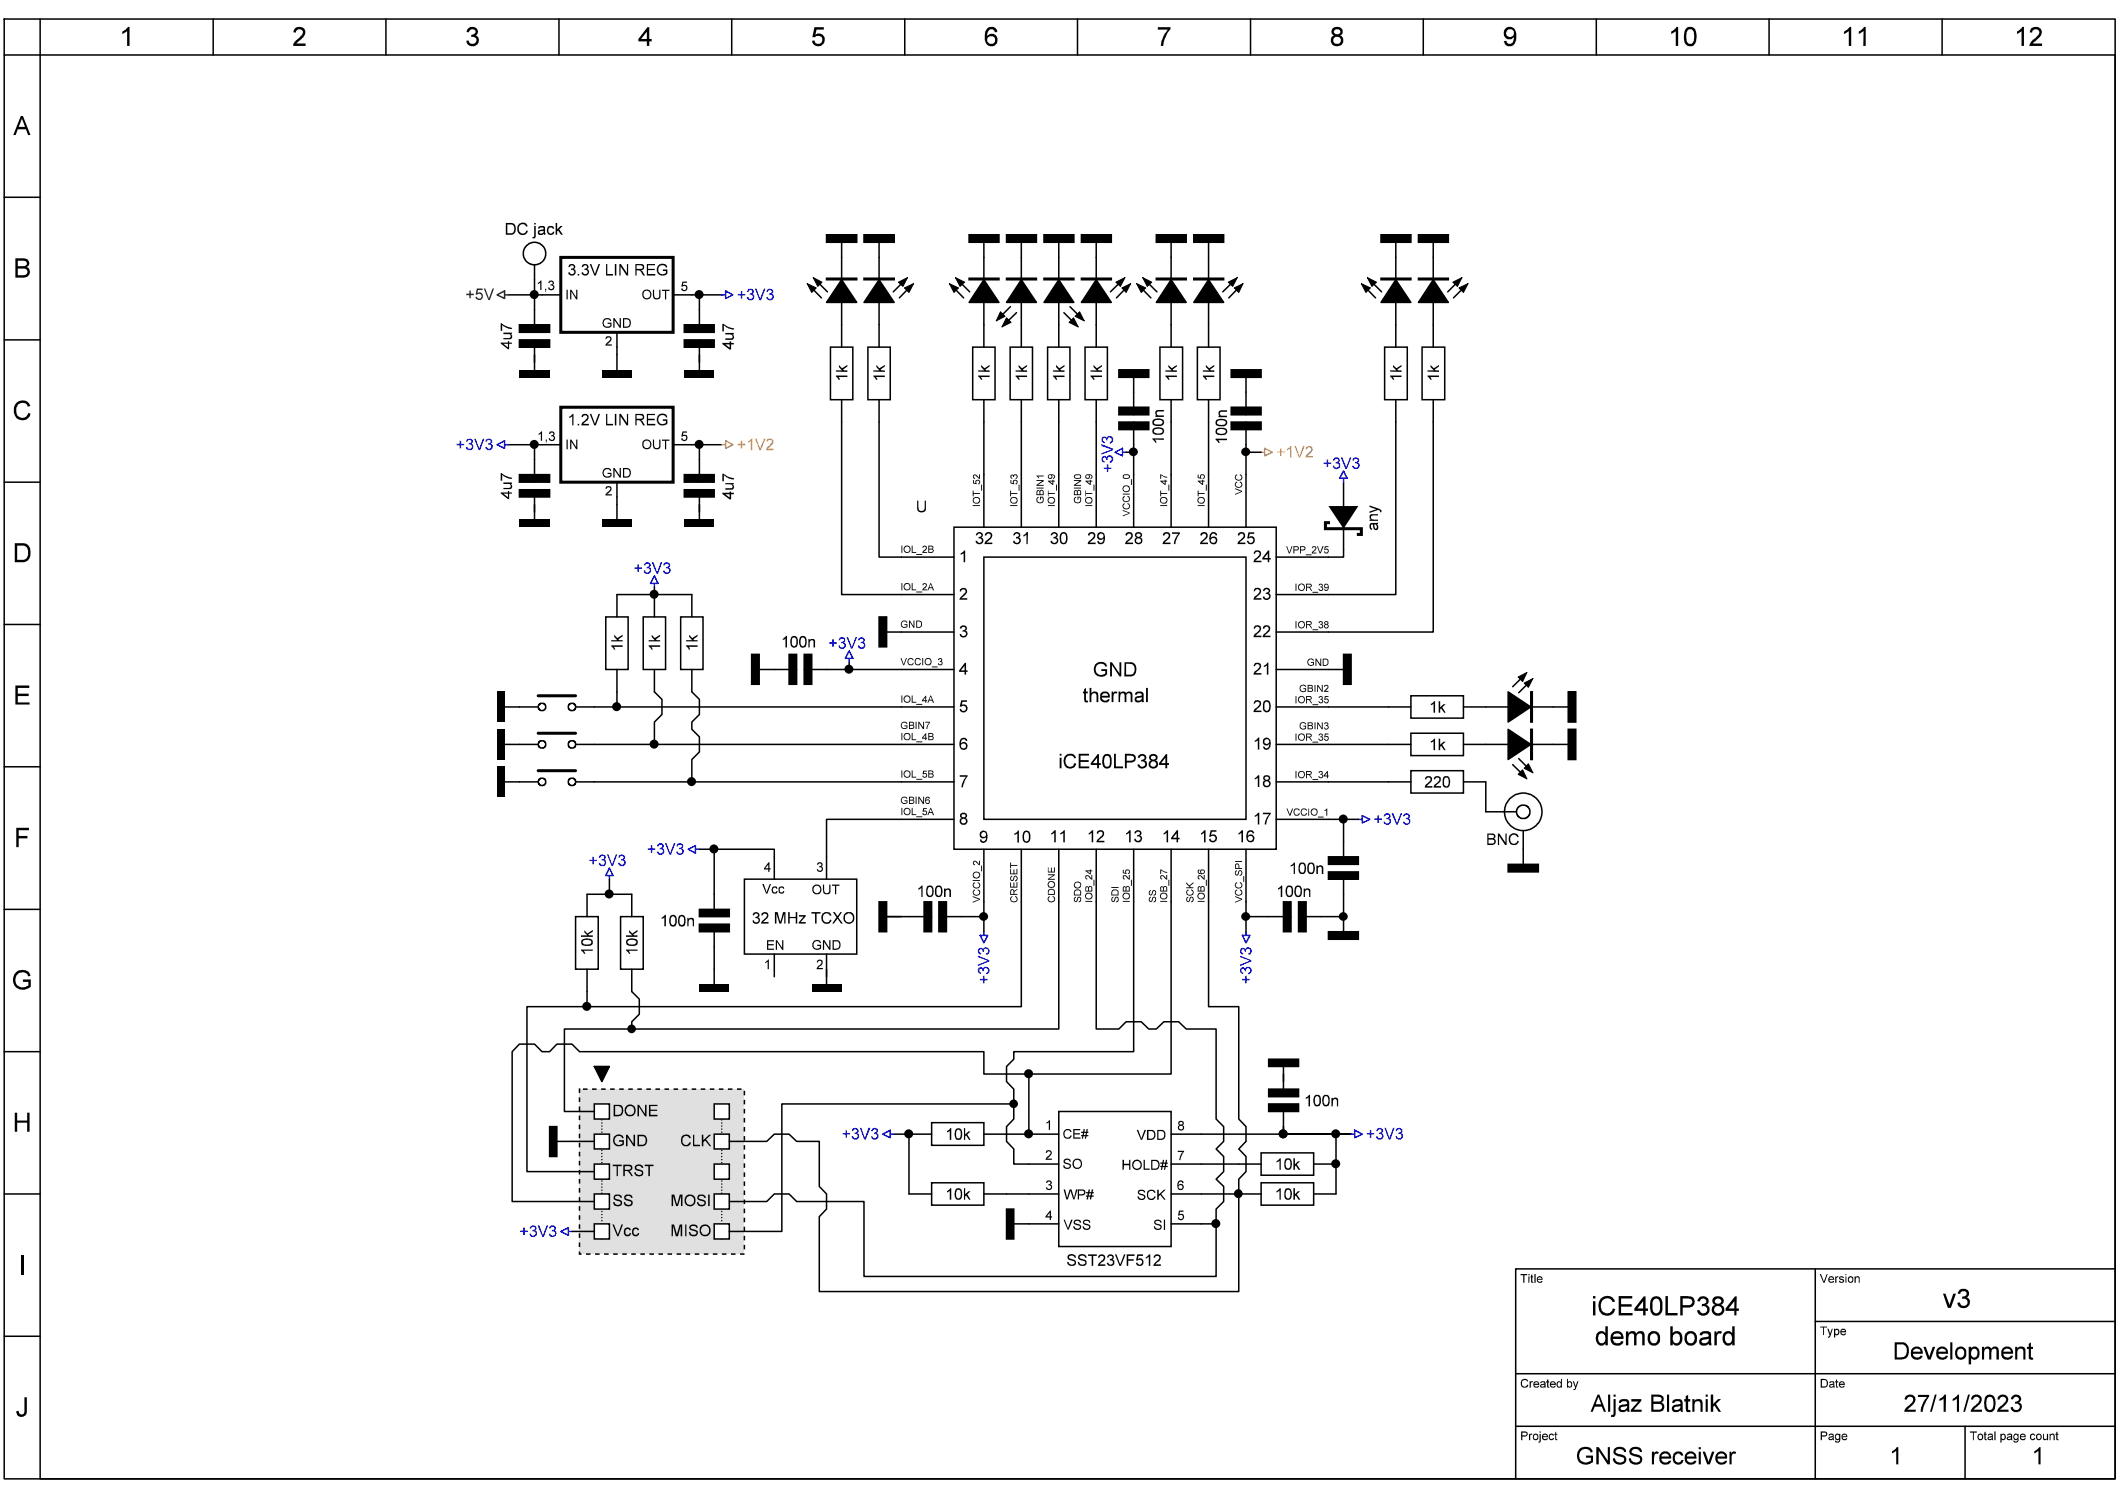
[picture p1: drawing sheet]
<svg xmlns="http://www.w3.org/2000/svg" width="297mm" height="210mm" viewBox="0 0 297 210" stroke-linecap="round" stroke-linejoin="round" font-family="sans-serif">
<defs><g id="words">
<g font-size="3.8" fill="#fff">
<text x="16.7" y="6.4">1</text>
<text x="41" y="6.4">2</text>
<text x="65.2" y="6.4">3</text>
<text x="89.4" y="6.4">4</text>
<text x="113.7" y="6.4">5</text>
<text x="137.9" y="6.4">6</text>
<text x="162.1" y="6.4">7</text>
<text x="186.4" y="6.4">8</text>
<text x="210.6" y="6.4">9</text>
<text x="233.8" y="6.4">10</text>
<text x="258.1" y="6.4">11</text>
<text x="282.3" y="6.4">12</text>
<text x="1.9" y="18.9">A</text>
<text x="1.9" y="38.9">B</text>
<text x="1.8" y="58.8">C</text>
<text x="1.8" y="78.8">D</text>
<text x="1.9" y="98.7">E</text>
<text x="2" y="118.7">F</text>
<text x="1.6" y="138.6">G</text>
<text x="1.8" y="158.6">H</text>
<text x="2.6" y="178.5">I</text>
<text x="223.1" y="184.3">iCE40LP384</text>
<text x="272.3" y="183.3">v3</text>
<text x="223.6" y="188.5">demo board</text>
<text x="2.2" y="198.5">J</text>
</g>
<g font-size="3.4" fill="#fff">
<text x="265.3" y="190.5">Development</text>
<text x="223" y="197.9">Aljaz Blatnik</text>
<text x="266.8" y="197.9">27/11/2023</text>
<text x="220.9" y="205.2">GNSS receiver</text>
<text x="264.8" y="205.2">1</text>
<text x="284.8" y="205.2">1</text>
</g>
<g font-size="2.8" fill="#fff">
<text x="153.2" y="94.8">GND</text>
<text x="151.8" y="98.4">thermal</text>
<text x="148.3" y="107.7">iCE40LP384</text>
</g>
<g font-size="2.3" fill="#fff">
<text x="70.7" y="32.9">DC jack</text>
<text x="196.3" y="35.6" transform="rotate(90 196.3 35.6)">LED10</text>
<text x="79.5" y="38.6">3.3V LIN REG</text>
<text x="118.6" y="36.8" transform="rotate(90 118.6 36.8)">LED2</text>
<text x="143.8" y="36.8" transform="rotate(90 143.8 36.8)">LED8</text>
<text x="149.1" y="36.8" transform="rotate(90 149.1 36.8)">LED4</text>
<text x="164.8" y="36.8" transform="rotate(90 164.8 36.8)">LED6</text>
<text x="65.2" y="42">+5V</text>
<text x="93.2" y="45.5" transform="rotate(90 93.2 45.5)">C7</text>
<text x="103.3" y="42.1">+3V3</text>
<text x="122.6" y="42.4" transform="rotate(-90 122.6 42.4)">LED1</text>
<text x="142.6" y="42.4" transform="rotate(-90 142.6 42.4)">LED3</text>
<text x="147.8" y="42.4" transform="rotate(-90 147.8 42.4)">LED7</text>
<text x="168.8" y="42.4" transform="rotate(-90 168.8 42.4)">LED5</text>
<text x="200.3" y="42.4" transform="rotate(-90 200.3 42.4)">LED9</text>
<text x="71.9" y="48.9" transform="rotate(-90 71.9 48.9)">4u7</text>
<text x="79.8" y="49.6" transform="rotate(-90 79.8 49.6)">C10</text>
<text x="103" y="49" transform="rotate(-90 103 49)">4u7</text>
<text x="118.9" y="53.5" transform="rotate(-90 118.9 53.5)">1k</text>
<text x="124.1" y="53.5" transform="rotate(-90 124.1 53.5)">1k</text>
<text x="138.8" y="53.5" transform="rotate(-90 138.8 53.5)">1k</text>
<text x="144.1" y="53.5" transform="rotate(-90 144.1 53.5)">1k</text>
<text x="149.3" y="53.5" transform="rotate(-90 149.3 53.5)">1k</text>
<text x="154.6" y="53.5" transform="rotate(-90 154.6 53.5)">1k</text>
<text x="165.1" y="53.5" transform="rotate(-90 165.1 53.5)">1k</text>
<text x="170.3" y="53.5" transform="rotate(-90 170.3 53.5)">1k</text>
<text x="196.6" y="53.5" transform="rotate(-90 196.6 53.5)">1k</text>
<text x="201.8" y="53.5" transform="rotate(-90 201.8 53.5)">1k</text>
<text x="79.5" y="59.6">1.2V LIN REG</text>
<text x="121.2" y="56" transform="rotate(-90 121.2 56)">R7</text>
<text x="141.1" y="56" transform="rotate(-90 141.1 56)">R3</text>
<text x="146.3" y="56" transform="rotate(-90 146.3 56)">R2</text>
<text x="151.6" y="56" transform="rotate(-90 151.6 56)">R1</text>
<text x="167.3" y="56" transform="rotate(-90 167.3 56)">R6</text>
<text x="198.8" y="56" transform="rotate(-90 198.8 56)">R10</text>
<text x="63.9" y="63.1">+3V3</text>
<text x="103.3" y="63.1">+1V2</text>
<text x="163.2" y="62.3" transform="rotate(-90 163.2 62.3)">100n</text>
<text x="171.5" y="60.2" transform="rotate(-90 171.5 60.2)">C2</text>
<text x="172.1" y="62.3" transform="rotate(-90 172.1 62.3)">100n</text>
<text x="178.9" y="64.1">+1V2</text>
<text x="185.4" y="65.7">+3V3</text>
<text x="71.9" y="69.9" transform="rotate(-90 71.9 69.9)">4u7</text>
<text x="79.8" y="70.6" transform="rotate(-90 79.8 70.6)">C12</text>
<text x="93.2" y="66.5" transform="rotate(90 93.2 66.5)">C11</text>
<text x="103" y="70" transform="rotate(-90 103 70)">4u7</text>
<text x="128.4" y="71.8">U</text>
<text x="156.1" y="66.3" transform="rotate(-90 156.1 66.3)">+3V3 C1</text>
<text x="136.6" y="76.2">32</text>
<text x="141.9" y="76.2">31</text>
<text x="147.1" y="76.2">30</text>
<text x="152.4" y="76.2">29</text>
<text x="157.6" y="76.2">28</text>
<text x="162.9" y="76.2">27</text>
<text x="168.1" y="76.2">26</text>
<text x="173.4" y="76.2">25</text>
<text x="193.3" y="74.4" transform="rotate(-90 193.3 74.4)">any</text>
<text x="88.8" y="80.4">+3V3</text>
<text x="134.4" y="78.8">1</text>
<text x="175.6" y="78.7">24</text>
<text x="134.4" y="84">2</text>
<text x="134.4" y="89.3">3</text>
<text x="175.6" y="89.3">22</text>
<text x="175.6" y="84">23</text>
<text x="87.4" y="91.3" transform="rotate(-90 87.4 91.3)">1k</text>
<text x="89.7" y="93.8" transform="rotate(-90 89.7 93.8)">R19</text>
<text x="92.6" y="91.3" transform="rotate(-90 92.6 91.3)">1k</text>
<text x="94.9" y="93.8" transform="rotate(-90 94.9 93.8)">R20</text>
<text x="97.9" y="91.3" transform="rotate(-90 97.9 91.3)">1k</text>
<text x="109.5" y="90.7">100n</text>
<text x="110.6" y="90.6">C3</text>
<text x="116.1" y="90.9">+3V3</text>
<text x="134.4" y="94.5">4</text>
<text x="175.6" y="94.5">21</text>
<text x="134.4" y="99.8">5</text>
<text x="175.6" y="99.8">20</text>
<text x="200.3" y="99.9">1k</text>
<text x="211.4" y="101.3">LED12</text>
<text x="134.4" y="105">6</text>
<text x="175.6" y="105">19</text>
<text x="197.8" y="102.2">R12</text>
<text x="197.8" y="107.4">R13</text>
<text x="200.3" y="105.1">1k</text>
<text x="211.4" y="103.6">LED11</text>
<text x="134.4" y="110.3">7</text>
<text x="175.6" y="110.3">18</text>
<text x="199.6" y="110.4">220</text>
<text x="212.4" y="110">X1</text>
<text x="90.7" y="119.8">+3V3</text>
<text x="134.4" y="115.5">8</text>
<text x="137.2" y="118">9</text>
<text x="141.9" y="118">10</text>
<text x="147.1" y="118">11</text>
<text x="152.4" y="118">12</text>
<text x="157.6" y="118">13</text>
<text x="162.9" y="118">14</text>
<text x="168.1" y="118">15</text>
<text x="173.4" y="118">16</text>
<text x="175.6" y="115.5">17</text>
<text x="192.5" y="115.6">+3V3</text>
<text x="208.3" y="118.4">BNC</text>
<text x="82.5" y="121.4">+3V3</text>
<text x="128.5" y="125.7">100n</text>
<text x="129.5" y="125.2">C6</text>
<text x="178.9" y="125.7">100n</text>
<text x="179.9" y="125.2">C5</text>
<text x="180.7" y="122.5">100n</text>
<text x="92.5" y="129.8">100n</text>
<text x="103.3" y="128.4">C8</text>
<text x="105.4" y="129.5">32 MHz TCXO</text>
<text x="83.2" y="133.9" transform="rotate(-90 83.2 133.9)">10k</text>
<text x="89.5" y="133.9" transform="rotate(-90 89.5 133.9)">10k</text>
<text x="138.8" y="137.9" transform="rotate(-90 138.8 137.9)">+3V3</text>
<text x="175.6" y="137.9" transform="rotate(-90 175.6 137.9)">+3V3</text>
<text x="148.3" y="151.6">IC</text>
<text x="182.8" y="155">100n</text>
<text x="183.1" y="153.6">C9</text>
<text x="82.2" y="159">P20</text>
<text x="85.8" y="160.6">GND</text>
<text x="85.8" y="156.4">DONE</text>
<text x="95.3" y="160.6">CLK</text>
<text x="99.4" y="159">P15</text>
<text x="118" y="159.7">+3V3</text>
<text x="132.5" y="159.7">10k</text>
<text x="176.8" y="161">R16</text>
<text x="191.5" y="159.7">+3V3</text>
<text x="82.2" y="167.4">P18</text>
<text x="82.2" y="163.2">P19</text>
<text x="85.8" y="164.8">TRST</text>
<text x="99.4" y="167.4">P13</text>
<text x="99.4" y="163.2">P14</text>
<text x="176.8" y="165.1">R17</text>
<text x="178.7" y="163.9">10k</text>
<text x="72.8" y="173.3">+3V3</text>
<text x="82.2" y="171.7">P17</text>
<text x="85.8" y="173.2">Vcc</text>
<text x="85.8" y="169">SS</text>
<text x="94" y="173.2">MISO</text>
<text x="94" y="169">MOSI</text>
<text x="99.4" y="171.7">P12</text>
<text x="132.5" y="168.1">10k</text>
<text x="178.7" y="168.1">10k</text>
<text x="82.2" y="175.9">P16</text>
<text x="99.4" y="175.9">P11</text>
<text x="149.5" y="177.4">SST23VF512</text>
</g>
<g font-size="2" fill="#fff">
<text x="159.3" y="159.7">VDD</text>
<text x="149" y="163.8">SO</text>
<text x="157.2" y="164">HOLD#</text>
<text x="149.1" y="172.3">VSS</text>
<text x="149.1" y="168.1">WP#</text>
<text x="159.4" y="168.1">SCK</text>
<text x="161.7" y="172.3">SI</text>
</g>
<g font-size="1.9" fill="#fff">
<text x="75.2" y="40.7">1,3</text>
<text x="79.2" y="42">IN</text>
<text x="90" y="42">OUT</text>
<text x="95.4" y="40.8">5</text>
<text x="84.4" y="45.9">GND</text>
<text x="84.8" y="48.5">2</text>
<text x="75.3" y="61.8">1,3</text>
<text x="79.2" y="62.9">IN</text>
<text x="90" y="62.9">OUT</text>
<text x="95.4" y="61.8">5</text>
<text x="84.4" y="66.9">GND</text>
<text x="84.8" y="69.5">2</text>
<text x="106.8" y="125.2">Vcc</text>
<text x="107.1" y="122.2">4</text>
<text x="113.8" y="125.3">OUT</text>
<text x="114.4" y="122.2">3</text>
<text x="107.1" y="135.8">1</text>
<text x="107.4" y="133.1">EN</text>
<text x="113.8" y="133.1">GND</text>
<text x="114.4" y="135.8">2</text>
<text x="146.5" y="158.3">1</text>
<text x="149" y="159.6">CE#</text>
<text x="165" y="158.4">8</text>
<text x="146.5" y="166.8">3</text>
<text x="146.5" y="162.5">2</text>
<text x="165" y="166.8">6</text>
<text x="165" y="162.6">7</text>
<text x="146.5" y="170.9">4</text>
<text x="165" y="171">5</text>
</g>
<g font-size="1.7" fill="#fff">
<text x="213.1" y="179.7">Title</text>
<text x="255.1" y="179.7">Version</text>
<text x="255.1" y="187.1">Type</text>
<text x="213.1" y="194.4">Created by</text>
<text x="255.1" y="194.4">Date</text>
<text x="213.1" y="201.8">Project</text>
<text x="255.1" y="201.8">Page</text>
<text x="276.1" y="201.8">Total page count</text>
</g>
<g font-size="1.4" fill="#fff">
<text x="137.5" y="71" transform="rotate(-90 137.5 71)">IOT_52</text>
<text x="142.7" y="71" transform="rotate(-90 142.7 71)">IOT_53</text>
<text x="146.3" y="70.6" transform="rotate(-90 146.3 70.6)">GBIN1</text>
<text x="148" y="71" transform="rotate(-90 148 71)">IOT_49</text>
<text x="151.6" y="70.6" transform="rotate(-90 151.6 70.6)">GBIN0</text>
<text x="153.2" y="71" transform="rotate(-90 153.2 71)">IOT_49</text>
<text x="163.7" y="71" transform="rotate(-90 163.7 71)">IOT_47</text>
<text x="168.9" y="71" transform="rotate(-90 168.9 71)">IOT_45</text>
<text x="174.2" y="69.3" transform="rotate(-90 174.2 69.3)">VCC</text>
<text x="126.2" y="77.4">IOL_2B</text>
<text x="158.5" y="72.4" transform="rotate(-90 158.5 72.4)">VCCIO_0</text>
<text x="180.3" y="77.5">VPP_2V5</text>
<text x="126.2" y="82.7">IOL_2A</text>
<text x="181.5" y="82.8">IOR_39</text>
<text x="126.2" y="87.9">GND</text>
<text x="181.5" y="88">IOR_38</text>
<text x="126.2" y="93.2">VCCIO_3</text>
<text x="183.2" y="93.3">GND</text>
<text x="126.2" y="98.4">IOL_4A</text>
<text x="181.5" y="98.5">IOR_35</text>
<text x="182.1" y="96.9">GBIN2</text>
<text x="126.2" y="103.7">IOL_4B</text>
<text x="126.2" y="102.1">GBIN7</text>
<text x="181.5" y="103.8">IOR_35</text>
<text x="182.1" y="102.2">GBIN3</text>
<text x="126.2" y="108.9">IOL_5B</text>
<text x="126.2" y="112.6">GBIN6</text>
<text x="181.5" y="109">IOR_34</text>
<text x="126.2" y="114.2">IOL_5A</text>
<text x="180.3" y="114.3">VCCIO_1</text>
<text x="137.5" y="126.5" transform="rotate(-90 137.5 126.5)">VCCIO_2</text>
<text x="142.7" y="126.5" transform="rotate(-90 142.7 126.5)">CRESET</text>
<text x="148" y="126.5" transform="rotate(-90 148 126.5)">CDONE</text>
<text x="151.6" y="126.5" transform="rotate(-90 151.6 126.5)">SDO</text>
<text x="153.2" y="126.5" transform="rotate(-90 153.2 126.5)">IOB_24</text>
<text x="156.8" y="126.5" transform="rotate(-90 156.8 126.5)">SDI</text>
<text x="158.5" y="126.5" transform="rotate(-90 158.5 126.5)">IOB_25</text>
<text x="162.1" y="126.5" transform="rotate(-90 162.1 126.5)">SS</text>
<text x="163.7" y="126.5" transform="rotate(-90 163.7 126.5)">IOB_27</text>
<text x="167.3" y="126.5" transform="rotate(-90 167.3 126.5)">SCK</text>
<text x="168.9" y="126.5" transform="rotate(-90 168.9 126.5)">IOB_26</text>
<text x="174.2" y="126.5" transform="rotate(-90 174.2 126.5)">VCC_SPI</text>
</g>
<g font-size=".9" fill="#fff">
<text x="72.8" y="98.3">Taster</text>
<text x="72.8" y="103.6">Taster</text>
<text x="72.8" y="108.8">Taster</text>
</g>
</g></defs>
<g fill="none" stroke="#000" stroke-width=".21">
<path d="M.6 2.7h295.9v204.5h-295.9zM5.6 7.7h290.9v199.5h-290.9zM5.6 2.7v5h-5M29.9 2.7v5M54.1 2.7v5M78.4 2.7v5M102.6 2.7v5M126.8 2.7v5M151 2.7v5M175.3 2.7v5M199.5 2.7v5M223.8 2.7v5"/>
<path d="M248 2.7v5M272.2 2.7v5M.6 27.6h5M.6 47.6h5M.6 67.6h5M.6 87.5h5M.6 107.4h5M.6 127.4h5M.6 147.4h5M.6 167.3h5M254.5 177.8v29.4M296.5 177.8h-84v29.4"/>
<path d="M.6 187.2h5M212.5 192.5h84M212.5 199.9h84M254.5 185.2h42M275.5 199.9v7.3"/>
</g>
<g fill="#000">
<path d="M17.1 4.4l.5-.2 .3-.4h.3v2.6h-.4v-2l-.6 .3zM41.3 4a.82 .82 0 0 1 1.1-.2 .82 .82 0 0 1 .3 1.2l-.2 .2-1 .9h1.3v.3h-1.7v-.2l.2-.4 .9-.7a.52 .52 0 0 0 .1-.9 .52 .52 0 0 0-.9 .4l-.3-.1zM65.5 4.1a.77 .77 0 0 1 1-.3 .77 .77 0 0 1 .4 .9l-.3 .3a.83 .83 0 0 1 .4 1.1 .83 .83 0 0 1-1.2 .3l-.4-.4v-.3h.3a.53 .53 0 0 0 .8 .4 .53 .53 0 0 0-.1-.9h-.4l.1-.3a.43 .43 0 0 0 .5-.2 .43 .43 0 0 0-.1-.6h-.5l-.3 .4h-.3zM114.2 3.8h1.3v.3h-1l-.2 .8a.87 .87 0 0 1 1.3 .3 .87 .87 0 0 1-.6 1.2 .87 .87 0 0 1-1.2-.7h.4a.58 .58 0 0 0 .7 .4 .58 .58 0 0 0 .4-.7 .58 .58 0 0 0-.8-.4l-.2 .2h-.4zM162.3 3.8h1.8v.3l-.4 .5-.5 .9-.1 .9h-.4l.2-.7 .4-1 .4-.6h-1.4zM2.2 56.5a1.17 1.17 0 0 1 2 .4l-.3 .1a.85 .85 0 0 0-1-.5 .85 .85 0 0 0-.6 1 .85 .85 0 0 0 .6 1 .85 .85 0 0 0 1-.6l.4 .1a1.21 1.21 0 0 1-1.5 .8 1.21 1.21 0 0 1-.9-1.5zM2.2 96.1h1.9v.3h-1.6v.8h1.5v.3h-1.5v.9h1.6v.3h-1.9zM2.3 116h1.8v.3h-1.5v.8h1.2v.4h-1.2v1.2h-.3zM2.2 136.2a1.22 1.22 0 0 1 2.1 .5l-.3 .1a.92 .92 0 0 0-.9-.6 .92 .92 0 0 0-.9 .7 1.09 1.09 0 0 0 .4 1.3 1.09 1.09 0 0 0 1.4-.1v-.5h-.8v-.4h1.1v1.1a1.43 1.43 0 0 1-1.8 .2 1.43 1.43 0 0 1-.6-1.8zM2.1 155.9h.3v1.1h1.4v-1.1h.3v2.7h-.3v-1.3h-1.4v1.3h-.3zM3.4 195.8h.4v1.8a.75 .75 0 0 1-.7 .9 .75 .75 0 0 1-.8-.8h.3a.42 .42 0 0 0 .5 .5 .42 .42 0 0 0 .3-.5zM265.2 203.4l.5-.4 .2-.2h.2v2.4h-.3v-1.9l-.6 .4z"/>
<path d="M285.2 203.4l.7-.6h.1v2.4h-.3v-1.9l-.5 .4z"/>
<path d="M2.9 16.3h.3l1.1 2.6h-.4l-.3-.8h-1.1l-.3 .8h-.3zM3.1 16.6l-.5 1.2h.9z"/>
<path d="M90.8 3.8h.2v1.7h.4v.3h-.4v.6h-.3v-.6h-1.2v-.3zM90.7 4.4l-.8 1.1h.8z"/>
<path d="M138.4 3.9a.8 .8 0 0 1 .9-.1 .8 .8 0 0 1 .5 .7h-.4a.51 .51 0 0 0-.5-.4 .51 .51 0 0 0-.5 .6v.4a.85 .85 0 0 1 1.4 .1 .85 .85 0 0 1-.5 1.2 .92 .92 0 0 1-1.3-.9l.1-1.1zM138.4 5.6a.56 .56 0 0 0 1.1 0 .56 .56 0 0 0-1.1 0z"/>
<path d="M186.8 4a.79 .79 0 0 1 .9-.2 .79 .79 0 0 1 .5 .9l-.4 .3a.83 .83 0 0 1 .4 1.1 .83 .83 0 0 1-1.2 .3 .78 .78 0 0 1-.5-.7 .78 .78 0 0 1 .5-.7l-.2-.1-.2-.3zM187.2 4.1a.37 .37 0 0 0-.2 .5 .37 .37 0 0 0 .5 .2 .37 .37 0 0 0 .3-.5 .37 .37 0 0 0-.5-.2zM186.9 5.6a.53 .53 0 0 0 1 0 .53 .53 0 0 0-1 0z"/>
<path d="M211.1 3.9a.95 .95 0 0 1 1.1 0 .95 .95 0 0 1 .4 1v.3a1.03 1.03 0 0 1-1.4 1.2l-.2-.2-.2-.4 .4-.1a.52 .52 0 0 0 .5 .4 .52 .52 0 0 0 .5-.6v-.3a.79 .79 0 0 1-1 .2 .79 .79 0 0 1-.4-.9l.1-.3zM211.1 4.6a.55 .55 0 0 0 1.1 0 .55 .55 0 0 0-1.1 0z"/>
<path d="M234.4 4.4l.5-.4 .1-.2h.2v2.6h-.3v-2l-.6 .3zM236.4 3.9a.87 .87 0 0 1 1 0 .87 .87 0 0 1 .4 .8v.9a.85 .85 0 0 1-.8 .9 .85 .85 0 0 1-.9-.8v-1.1zM236.6 4.2a2.06 2.06 0 0 0 0 1.8 .5 .5 0 0 0 .6 .1 .5 .5 0 0 0 .2-.6 1.18 1.18 0 0 0-.3-1.4z"/>
<path d="M258.5 4.4l.4-.2 .4-.4h.2v2.6h-.3v-2l-.6 .3h-.1zM260.6 4.4l.6-.4 .1-.2h.2v2.6h-.3v-2l-.6 .3z"/>
<path d="M282.7 4.4l.7-.4 .1-.2h.2v2.6h-.3v-2l-.6 .3zM284.8 3.9a.85 .85 0 0 1 1-.1 .85 .85 0 0 1 .4 1l-.2 .4-1.1 .9h1.4v.3h-1.8l.2-.6 .9-.7a.51 .51 0 0 0 .1-.9 .51 .51 0 0 0-.8 .4l-.4-.1z"/>
<path d="M2.2 36.2h1.2a.65 .65 0 0 1 .7 .5 .65 .65 0 0 1-.4 .7 .79 .79 0 0 1 .4 1 .79 .79 0 0 1-.9 .5h-1zM2.5 36.5v.8h.9a.39 .39 0 0 0 .4-.5 .39 .39 0 0 0-.5-.3zM2.5 37.6v1l1.1-.1a.49 .49 0 0 0 .2-.6 .49 .49 0 0 0-.6-.3z"/>
<path d="M2.1 76.1h1.3a1.43 1.43 0 0 1 .7 2.2 1.11 1.11 0 0 1-1.1 .5h-.9zM2.4 76.5v1.9h.9a1.11 1.11 0 0 0 .7-.9 1.11 1.11 0 0 0-.6-1z"/>
<path d="M213.1 178.5h1v.2h-.4v1h-.2v-1h-.4zM214.2 178.5h.2v.2h-.2zM214.2 178.9h.2v.8h-.2zM214.6 178.6h.2v.3h.1v.1h-.1v.6l.2 .1h-.3l-.1-.1v-.6h-.1zM215.1 178.5h.2v1.2h-.2zM215.5 178.9a.42 .42 0 0 1 .5 0 .42 .42 0 0 1 .2 .4h-.6a.3 .3 0 0 0 .2 .3 .3 .3 0 0 0 .3-.1h.1a.45 .45 0 0 1-.6 .2 .45 .45 0 0 1-.1-.7zM215.6 179v.2h.5l-.2-.2z"/>
<path d="M255.1 178.5h.2l.3 1.1 .5-1.1h.1l-.4 1.2h-.2zM256.5 178.9l.2-.1a.44 .44 0 0 1 .4 .5h-.6a.28 .28 0 0 0 .1 .3 .28 .28 0 0 0 .4-.1h.1a.46 .46 0 0 1-.7 .1 .46 .46 0 0 1 .1-.7zM256.5 179v.2h.5l-.2-.2zM257.3 178.9h.1v.1l.2-.2 .1 .1v.1l-.3 .1v.6h-.1zM257.9 178.9h.1a.39 .39 0 0 1 .5 .2h-.2l-.1-.1h-.2h-.1l.1 .2a.4 .4 0 0 1 .5 .4 .45 .45 0 0 1-.7-.1h.1a.19 .19 0 0 0 .2 .1 .19 .19 0 0 0 .2-.2 .35 .35 0 0 1-.4-.1 .35 .35 0 0 1 0-.4zM258.7 178.5h.1v.2h-.1zM258.7 178.9h.1v.8h-.1zM259.1 179a.42 .42 0 0 1 .6-.1 .42 .42 0 0 1 .1 .6 .38 .38 0 0 1-.5 .2 .38 .38 0 0 1-.3-.4zM259.3 179a.32 .32 0 0 0-.1 .4 .32 .32 0 0 0 .3 .2 .33 .33 0 0 0 .2-.4 .33 .33 0 0 0-.4-.2zM260 178.9h.1v.1a.3 .3 0 0 1 .4-.2 .3 .3 0 0 1 .2 .4v.5h-.1v-.5a.22 .22 0 0 0-.3-.2 .22 .22 0 0 0-.2 .3v.4h-.1z"/>
<path d="M213.4 193.3a.5 .5 0 0 1 .8 .2l-.1 .1a.41 .41 0 0 0-.6-.2 .41 .41 0 0 0-.1 .6 .36 .36 0 0 0 .3 .3 .36 .36 0 0 0 .4-.3l.1 .1a.57 .57 0 0 1-.8 .3 .57 .57 0 0 1-.1-.9zM214.4 193.5h.2v.2l.1-.2 .2 .1-.3 .2v.6h-.2zM215.1 193.6l.2-.1a.44 .44 0 0 1 .5 .6h-.7a.27 .27 0 0 0 .2 .2 .27 .27 0 0 0 .3-.1h.2a.46 .46 0 0 1-.7 .1 .46 .46 0 0 1 0-.7zM215.1 193.8v.1h.5l-.1-.2zM215.9 193.7l.2-.2a.36 .36 0 0 1 .6 .3v.6h-.2v-.1a.3 .3 0 0 1-.5 .1 .3 .3 0 0 1 0-.4l.4-.1a.2 .2 0 0 0-.1-.3 .2 .2 0 0 0-.2 .2h-.2zM216.1 194.1a.22 .22 0 0 0 .1 .2 .22 .22 0 0 0 .3-.1v-.2zM216.9 193.3h.1v.2h.2v.2h-.2v.6h.2v.1h-.3v-.7h-.2zM217.4 193.6l.3-.1a.44 .44 0 0 1 .4 .6h-.7a.28 .28 0 0 0 .2 .2 .28 .28 0 0 0 .3-.1h.2a.46 .46 0 0 1-.7 .1 .46 .46 0 0 1 0-.7zM217.5 193.8l-.1 .1h.5l-.1-.2zM218.3 193.6l.4-.1 .1 .2v-.5h.1v1.2h-.1v-.1a.42 .42 0 0 1-.6 0 .42 .42 0 0 1 .1-.6zM218.5 193.7a.3 .3 0 0 0-.2 .4 .3 .3 0 0 0 .5 .1v-.4zM219.7 193.2h.1v.5a.38 .38 0 0 1 .5 0 .38 .38 0 0 1 .1 .4 .33 .33 0 0 1-.3 .3 .33 .33 0 0 1-.3-.1v.1h-.1zM219.9 193.7a.32 .32 0 0 0-.1 .4 .32 .32 0 0 0 .4 .2 .32 .32 0 0 0 0-.4 .32 .32 0 0 0-.3-.2zM220.5 193.5h.1l.2 .7 .3-.7h.2l-.4 1.1-.2 .2h-.1v-.2h.1l.1-.2z"/>
<path d="M223.9 195.4h.3l.9 2.4h-.3l-.3-.7h-.9l-.3 .7h-.3zM224.1 195.7l-.4 1.1h.7zM225.4 195.4h.3v2.4h-.3zM226.2 195.4h.3v.3h-.3zM226.2 196h.3v2a.46 .46 0 0 1-.2 .5 .46 .46 0 0 1-.5 0l.1-.3h.2l.1-.1zM227 196.3a1.04 1.04 0 0 1 1.3 0l.2 1.5h-.3l-.1-.2a.74 .74 0 0 1-1.2-.2 .59 .59 0 0 1 .6-.6h.4a.21 .21 0 0 0 .2-.3 .21 .21 0 0 0-.2-.2h-.4l-.3 .3h-.3zM227.2 197.2v.1a.5 .5 0 0 0 .4 .3 .5 .5 0 0 0 .4-.3l.1-.3zM228.7 196h1.4v.3l-1.1 1.2h1.1v.3h-1.5v-.2l1.1-1.2h-1zM231.5 195.4h1a.58 .58 0 0 1 .7 .4 .58 .58 0 0 1-.3 .7 .7 .7 0 0 1 .3 .9 .7 .7 0 0 1-.8 .4h-.9zM231.8 195.7v.7h.9a.33 .33 0 0 0 .2-.4 .33 .33 0 0 0-.4-.3zM231.8 196.7v.8h.9a.43 .43 0 0 0 .3-.5 .43 .43 0 0 0-.6-.3zM233.7 195.4h.3v2.4h-.3zM234.4 196.3a1.03 1.03 0 0 1 1.4 0l.1 1.5h-.3v-.2a.74 .74 0 0 1-1.2-.2 .62 .62 0 0 1 .8-.6h.2a.19 .19 0 0 0 .2-.2 .19 .19 0 0 0-.2-.2l-.5-.1-.2 .3h-.3zM234.8 197.1a.26 .26 0 0 0-.1 .4 .26 .26 0 0 0 .4 .1l.4-.2 .1-.4zM236.3 195.6l.3-.1v.5h.3v.4h-.3v1.1l.3 .1 .1 .3h-.5l-.2-.2v-1.3h-.2v-.4h.2zM237.2 196h.3v.3a.62 .62 0 0 1 .7-.3 .62 .62 0 0 1 .5 .6v1.2h-.3v-1a.44 .44 0 0 0-.5-.5 .44 .44 0 0 0-.4 .6v.9h-.3zM239.1 195.4h.3v.3h-.3zM239.1 196h.3v1.8h-.3zM239.8 195.4h.4v1.3l.6-.7h.5l-.8 .7 .8 1.1h-.4l-.6-.9-.1 .2v.7h-.4z"/>
<path d="M223.3 181.6h.3v.3h-.3zM223.3 182.3h.3v2h-.3zM224.4 182a1.21 1.21 0 0 1 2 .4l-.3 .1a.89 .89 0 0 0-1.2-.5 .89 .89 0 0 0-.5 1.1 .86 .86 0 0 0 .7 .9 .86 .86 0 0 0 1-.7l.3 .1a1.21 1.21 0 0 1-1.4 .9 1.21 1.21 0 0 1-.9-1.3v-.5zM226.9 181.6h1.9v.3h-1.6v.9h1.5v.3h-1.5v.9h1.7v.3h-2zM230.4 181.7h.3v1.6h.3v.4h-.3v.6h-.4v-.6h-1.2v-.4zM230.3 182.3l-.8 1h.8zM231.6 181.8a.86 .86 0 0 1 .9-.1 .86 .86 0 0 1 .5 .8v.5a1 1 0 0 1-1.1 1.3 1.18 1.18 0 0 1-.6-1.3 1.56 1.56 0 0 1 .3-1.2zM231.9 182.1a1.95 1.95 0 0 0 0 1.8 .56 .56 0 0 0 .6 0 .56 .56 0 0 0 .2-.7 1.2 1.2 0 0 0-.3-1.2zM233.5 181.6h.3v2.4h1.4v.3h-1.7zM235.5 181.6h1.1a.82 .82 0 0 1 1 .9 .82 .82 0 0 1-1 .7h-.7v1.1h-.4zM235.9 181.9v1h.9a.49 .49 0 0 0 .4-.6 .49 .49 0 0 0-.6-.4zM238.1 181.9a.74 .74 0 0 1 1-.2 .74 .74 0 0 1 .3 1l-.2 .1a.85 .85 0 0 1 .2 1.3 .85 .85 0 0 1-1.3 0l-.2-.5h.3a.54 .54 0 0 0 .5 .5 .54 .54 0 0 0 .6-.6 .54 .54 0 0 0-.5-.5h-.3l.1-.3h.1a.41 .41 0 0 0 .4-.6 .41 .41 0 0 0-.7 0l-.2 .3-.2-.1zM240.2 181.8a.79 .79 0 0 1 .9-.1 .79 .79 0 0 1 .5 .8v.1l-.4 .2a.82 .82 0 0 1 .5 1.1 .82 .82 0 0 1-1.2 .4 .77 .77 0 0 1-.6-.7 .77 .77 0 0 1 .5-.8l-.3-.3a.58 .58 0 0 1 .1-.7zM240.5 182a.37 .37 0 0 0-.1 .5 .37 .37 0 0 0 .5 .2 .37 .37 0 0 0 .4-.4 .37 .37 0 0 0-.5-.4zM240.3 183.5a.53 .53 0 0 0 1 0 .53 .53 0 0 0-1 0zM243.2 181.7h.3l-.1 1.6h.4v.4h-.4v.6h-.3v-.6h-1.2v-.4zM243.1 182.3l-.8 1h.8z"/>
<path d="M223.9 186.7a.71 .71 0 0 1 1.1 .1v-1h.4v2.7h-.4v-.3a.72 .72 0 0 1-.8 .3 .72 .72 0 0 1-.5-.8l.1-.7zM224.2 187l-.1 .2a.69 .69 0 0 0 0 .7 .69 .69 0 0 0 .6 .3 .79 .79 0 0 0 .3-.7 .79 .79 0 0 0-.5-.7zM226 186.8a.93 .93 0 0 1 1.1-.2 .93 .93 0 0 1 .5 1h-1.5a.62 .62 0 0 0 .5 .6 .62 .62 0 0 0 .6-.3l.4 .1a.97 .97 0 0 1-1.3 .5 .97 .97 0 0 1-.5-1.3zM226.3 186.9l-.2 .4 1.1-.1a.61 .61 0 0 0-.9-.3zM227.9 186.6h.4v.3a.6 .6 0 0 1 .5-.4 .6 .6 0 0 1 .6 .4 .61 .61 0 0 1 .7-.4 .61 .61 0 0 1 .4 .7v1.3h-.3v-1.2a.41 .41 0 0 0-.4-.5 .41 .41 0 0 0-.4 .5v1.2h-.3v-1.2a.39 .39 0 0 0-.4-.5 .39 .39 0 0 0-.4 .4v1.3h-.4zM231.1 186.8a.94 .94 0 0 1 1.2-.1 .94 .94 0 0 1 .4 1.1 .88 .88 0 0 1-1 .8 .88 .88 0 0 1-.7-1.1zM231.5 186.9a.71 .71 0 0 0-.2 .9 .71 .71 0 0 0 .7 .4 .79 .79 0 0 0 .4-.7 .79 .79 0 0 0-.5-.7zM234.1 185.8h.4v1a.78 .78 0 0 1 .9-.2 .78 .78 0 0 1 .4 .9 .78 .78 0 0 1-.3 .9 .78 .78 0 0 1-1-.2v.3h-.4zM234.7 186.9a.72 .72 0 0 0-.2 .8 .72 .72 0 0 0 .7 .5 .85 .85 0 0 0 0-1.3l-.2-.1zM236.3 186.8a.93 .93 0 0 1 1.2-.2 .93 .93 0 0 1 .4 1.2 .88 .88 0 0 1-1 .8 .88 .88 0 0 1-.8-1.1zM236.7 186.9a.71 .71 0 0 0-.2 .9 .71 .71 0 0 0 .7 .4 .79 .79 0 0 0 .3-.7 .79 .79 0 0 0-.5-.7zM238.3 186.9a1.07 1.07 0 0 1 1.5-.1l.1 1.7h-.3l-.1-.2a.7 .7 0 0 1-.9 .3 .7 .7 0 0 1-.4-.9l.1-.1a1.47 1.47 0 0 1 1-.3 .26 .26 0 0 0 .2-.3 .26 .26 0 0 0-.4-.1h-.3l-.3 .2h-.3zM238.6 187.8a.29 .29 0 0 0 0 .4 .29 .29 0 0 0 .4 0h.1l.4-.2v-.4zM240.3 186.6h.3v.2l.3-.3h.4l.1 .1-.1 .3a.39 .39 0 0 0-.5 0 .39 .39 0 0 0-.1 .4v1.2h-.4zM241.6 186.8a.68 .68 0 0 1 .8-.3l.4 .3v-1h.4v2.7h-.4v-.3a.77 .77 0 0 1-.9 .2 .77 .77 0 0 1-.4-.9zM241.9 187a.73 .73 0 0 0-.1 .7 .73 .73 0 0 0 .6 .5 .76 .76 0 0 0 .4-.7 .76 .76 0 0 0-.5-.7z"/>
<path d="M255.2 193.2h.5a.62 .62 0 0 1 .5 .6 .62 .62 0 0 1-.5 .6h-.5zM255.4 193.4v.9h.5a.49 .49 0 0 0 .2-.6 .49 .49 0 0 0-.5-.3zM256.5 193.7l.1-.1a.33 .33 0 0 1 .3-.1 .33 .33 0 0 1 .2 .3l.1 .6h-.2v-.1a.3 .3 0 0 1-.5 .1 .3 .3 0 0 1 0-.4l.5-.1a.2 .2 0 0 0-.2-.3 .2 .2 0 0 0-.2 .2h-.2zM256.6 194.1a.2 .2 0 0 0 .1 .2 .2 .2 0 0 0 .3-.1v-.2zM257.4 193.3h.1v.2h.2v.2h-.2v.6h.2v.1h-.3v-.7h-.1zM257.9 193.6l.3-.1a.44 .44 0 0 1 .4 .6h-.7a.27 .27 0 0 0 .2 .2 .27 .27 0 0 0 .3-.1h.2a.47 .47 0 0 1-.7 .1 .47 .47 0 0 1 0-.7zM257.9 193.8v.1h.5l-.1-.2z"/>
<path d="M255.1 185.9h1v.1h-.4v1.1h-.1v-1.1h-.5zM256.2 186.2h.1l.2 .7 .3-.7h.1l-.4 1.1a.17 .17 0 0 1-.1 .1 .17 .17 0 0 1-.2 0v-.1h.2l.1-.2zM257.1 186.2h.2v.2a.36 .36 0 0 1 .5-.1 .36 .36 0 0 1 0 .5 .3 .3 0 0 1-.2 .3 .3 .3 0 0 1-.3-.1v.4h-.2zM257.3 186.4v.4a.26 .26 0 0 0 .3 .1 .26 .26 0 0 0 .1-.4l-.1-.1zM258 186.4a.42 .42 0 0 1 .5-.2 .42 .42 0 0 1 .3 .5h-.7a.3 .3 0 0 0 .2 .2 .3 .3 0 0 0 .4-.1l.1 .1a.46 .46 0 0 1-.7 .1 .46 .46 0 0 1-.1-.6zM258.2 186.4l-.1 .1h.6l-.2-.1z"/>
<path d="M265.6 188.1h1.3a1.32 1.32 0 0 1 .7 1.2 1.32 1.32 0 0 1-.7 1.2h-1.3zM265.9 188.4v1.8h.9a1.03 1.03 0 0 0 0-1.8zM268 189a.86 .86 0 0 1 1-.2 .86 .86 0 0 1 .5 .9h-1.3a.54 .54 0 0 0 .4 .5 .54 .54 0 0 0 .6-.3l.3 .1a.88 .88 0 0 1-1.2 .4 .88 .88 0 0 1-.4-1.1zM268.3 189.1l-.1 .3h1a.58 .58 0 0 0-.9-.3zM269.6 188.7h.4l.5 1.4 .4-1.4h.4l-.7 1.8h-.3zM271.6 189a.86 .86 0 0 1 1-.2 .86 .86 0 0 1 .5 .9h-1.4a.54 .54 0 0 0 .4 .5 .54 .54 0 0 0 .7-.3l.2 .1a.88 .88 0 0 1-1.1 .4 .88 .88 0 0 1-.5-1.1zM271.9 189.1l-.2 .3h1.1a.57 .57 0 0 0-.9-.3zM273.4 188.1h.3v2.4h-.3zM274.4 188.8a.85 .85 0 0 1 1 .1 .85 .85 0 0 1 .2 .9 .79 .79 0 0 1-.9 .7 .79 .79 0 0 1-.6-.9v-.5zM274.6 189a.62 .62 0 0 0-.3 .8 .62 .62 0 0 0 .8 .4 .62 .62 0 0 0 .2-.8 .62 .62 0 0 0-.7-.4zM276 188.7h.3v.3a.6 .6 0 0 1 .7-.3 .6 .6 0 0 1 .4 .6 .83 .83 0 0 1-.1 .9 .83 .83 0 0 1-.8 .3l-.2-.3v1h-.3zM276.6 189a.64 .64 0 0 0-.3 .7 .64 .64 0 0 0 .5 .5 .68 .68 0 0 0 .4-.6 .68 .68 0 0 0-.4-.6zM277.8 188.7h.3v.3a.52 .52 0 0 1 .5-.3 .52 .52 0 0 1 .5 .3 .57 .57 0 0 1 .7-.3 .57 .57 0 0 1 .4 .6v1.2h-.3v-1.1a.35 .35 0 0 0-.4-.4 .35 .35 0 0 0-.3 .4l-.1 1.1h-.3v-1.1a.37 .37 0 0 0-.4-.4 .37 .37 0 0 0-.3 .5v1h-.3zM280.7 189a.85 .85 0 0 1 1-.3 .85 .85 0 0 1 .5 1h-1.4a.56 .56 0 0 0 .5 .5 .56 .56 0 0 0 .6-.3l.3 .1a.89 .89 0 0 1-1.2 .4 .89 .89 0 0 1-.4-1.3zM280.9 189.1l-.1 .3h1.1a.58 .58 0 0 0-1-.3zM282.5 188.7h.3v.3a.61 .61 0 0 1 .7-.3 .61 .61 0 0 1 .4 .7v1.1h-.3v-1.1a.44 .44 0 0 0-.4-.5 .44 .44 0 0 0-.4 .6v1h-.3zM284.4 188.3l.3-.2v.6h.3v.3h-.3v1.2h.3v.3a.43 .43 0 0 1-.5 0 .43 .43 0 0 1-.1-.5v-1h-.3v-.3h.3z"/>
<path d="M267.2 195.6a.79 .79 0 0 1 1.2 .2 .79 .79 0 0 1-.3 1.1l-.8 .6h1.3l-.1 .3h-1.5l.2-.6 .6-.5a.54 .54 0 0 0 .4-.5 .54 .54 0 0 0-.4-.5l-.3 .1-.2 .3h-.3zM268.9 195.5h1.5v.2l-.8 1.5-.1 .6h-.3l.1-.7 .5-1 .3-.4h-1.2zM271.2 195.4h.3l-.7 2.4h-.3zM271.9 196l.4-.3 .3-.3h.2v2.4h-.3v-1.8l-.6 .3zM273.8 196l.5-.4 .1-.2h.2v2.4h-.3v-1.8l-.6 .3zM275.9 195.4h.2l-.6 2.4h-.3zM276.4 195.7a.78 .78 0 0 1 1.2-.1 .78 .78 0 0 1-.2 1.2l-.8 .7h1.2v.3h-1.5a1.35 1.35 0 0 1 .7-1l.1-.1a.53 .53 0 0 0 .4-.5 .53 .53 0 0 0-.4-.5h-.3l-.2 .4h-.3zM278.5 195.5a.82 .82 0 0 1 .9 .1 .82 .82 0 0 1 .3 .8v.6a.78 .78 0 0 1-.8 .9 .78 .78 0 0 1-.7-1v-.6a.84 .84 0 0 1 .3-.8zM278.6 195.8a1.55 1.55 0 0 0 .1 1.7 .49 .49 0 0 0 .7-.4 1.1 1.1 0 0 0-.3-1.4h-.2zM280.1 195.7a.77 .77 0 0 1 1.2-.1 .77 .77 0 0 1-.2 1.2l-.7 .7h1.2v.3h-1.7v-.1a2.84 2.84 0 0 1 1.1-1.1 .47 .47 0 0 0 0-.8 .47 .47 0 0 0-.7 .3h-.3zM282 195.7a.68 .68 0 0 1 .9-.2 .68 .68 0 0 1 .3 .9l-.2 .1a.74 .74 0 0 1 .3 1.1 .74 .74 0 0 1-1.1 .1h-.1l-.2-.4v-.1l.2-.1a.48 .48 0 0 0 .6 .5 .48 .48 0 0 0 .4-.6 .48 .48 0 0 0-.6-.3v-.3a.37 .37 0 0 0 .5-.2 .37 .37 0 0 0-.2-.5 .37 .37 0 0 0-.5 .1l-.1 .3-.3-.1z"/>
<path d="M272.4 181.3h.3l.6 1.6 .5-1.6h.4l-.7 2h-.5zM274.6 180.8a.77 .77 0 0 1 1-.2 .77 .77 0 0 1 .4 .9l-.3 .3a.85 .85 0 0 1 .2 1.3 .85 .85 0 0 1-1.3-.1l-.2-.5h.3a.54 .54 0 0 0 .7 .5 .54 .54 0 0 0 .4-.7 .54 .54 0 0 0-.8-.3l.1-.3a.41 .41 0 0 0 .5-.2 .41 .41 0 0 0-.1-.5 .41 .41 0 0 0-.5 0l-.2 .3h-.4z"/>
<path d="M213.2 200.6h.7a.37 .37 0 0 1 .3 .4 .37 .37 0 0 1-.5 .3h-.3v.5h-.2zM213.4 200.7v.4h.5a.22 .22 0 0 0 .1-.3 .22 .22 0 0 0-.3-.1zM214.3 200.9h.2v.1l.1-.1h.2v.2h-.3v.7h-.2zM214.9 201.1a.42 .42 0 0 1 .6-.1 .42 .42 0 0 1 .1 .6 .38 .38 0 0 1-.5 .2 .38 .38 0 0 1-.2-.5zM215.1 201l-.1 .2a.27 .27 0 0 0 .1 .4 .29 .29 0 0 0 .4-.3 .29 .29 0 0 0-.4-.3zM215.8 200.6h.2v.1h-.2zM215.8 200.9h.2v1.1l-.1 .1h-.3l.1-.1a.11 .11 0 0 0 .1 0 .11 .11 0 0 0 0-.2zM216.2 201a.44 .44 0 0 1 .5-.1 .44 .44 0 0 1 .3 .5h-.7a.27 .27 0 0 0 .2 .2 .27 .27 0 0 0 .3-.1h.2a.46 .46 0 0 1-.7 .2 .46 .46 0 0 1-.1-.7zM216.3 201.1v.2h.5l-.1-.3zM217.1 201.1a.38 .38 0 0 1 .4-.2 .38 .38 0 0 1 .3 .3h-.1a.28 .28 0 0 0-.5 0 .28 .28 0 0 0 .2 .4l.1 .1 .2-.2h.1a.4 .4 0 0 1-.5 .3 .4 .4 0 0 1-.2-.6zM218.1 200.6v.3h.2v.1h-.2v.6l.2 .1v.1l-.3-.1v-.7h-.1z"/>
<path d="M221.3 203.2a1.13 1.13 0 0 1 2 .3h-.3a.84 .84 0 0 0-1-.4 .84 .84 0 0 0-.6 .9 .97 .97 0 0 0 .5 .9 .97 .97 0 0 0 1.1-.2v-.4h-.7v-.3h1v.9a1.3 1.3 0 0 1-2.2-.6v-.5zM223.8 202.8h.3l1.3 1.9v-1.9h.3v2.4h-.4l-1.2-1.9v1.9h-.3zM226.3 203a1.01 1.01 0 0 1 1.6 .3l.1 .2h-.3a.65 .65 0 0 0-.6-.5 .65 .65 0 0 0-.6 .4 .55 .55 0 0 0 .7 .4 .74 .74 0 0 1 .8 .8 .74 .74 0 0 1-1 .6l-.4-.1-.3-.2-.2-.6h.3a.66 .66 0 0 0 .6 .6 .66 .66 0 0 0 .7-.4v-.1a1.66 1.66 0 0 0-1.1-.4 .6 .6 0 0 1-.3-1zM228.6 203a.97 .97 0 0 1 1.6 .4v.1h-.3a.58 .58 0 0 0-.6-.5 .58 .58 0 0 0-.6 .5l.4 .3a.89 .89 0 0 1 1.1 .8 .96 .96 0 0 1-1 .6 .96 .96 0 0 1-.9-.9h.3a.73 .73 0 0 0 1.2 .5 .39 .39 0 0 0 .1-.5 .39 .39 0 0 0-.5-.2 1.01 1.01 0 0 1-1-.7zM231.6 203.4h.3v.3l.3-.3 .3 .1-.1 .3a.34 .34 0 0 0-.4 0 .34 .34 0 0 0-.1 .4v1h-.3zM232.8 203.6a.84 .84 0 0 1 1-.1 .84 .84 0 0 1 .5 .9h-1.4a.58 .58 0 0 0 .4 .5 .58 .58 0 0 0 .7-.2h.3a.89 .89 0 0 1-1.2 .5 .89 .89 0 0 1-.5-1.2zM233 203.8l-.1 .3h1.1a.58 .58 0 0 0-1-.3zM234.6 203.7a.74 .74 0 0 1 .8-.3 .74 .74 0 0 1 .6 .6h-.3a.48 .48 0 0 0-.6-.3 .48 .48 0 0 0-.3 .6 .48 .48 0 0 0 .3 .6 .48 .48 0 0 0 .6-.3h.3a.79 .79 0 0 1-1 .6 .79 .79 0 0 1-.5-1zM236.4 203.6a.85 .85 0 0 1 1-.1 .85 .85 0 0 1 .4 .9h-1.3a.55 .55 0 0 0 .4 .5 .55 .55 0 0 0 .6-.2h.3a.85 .85 0 0 1-1.1 .5 .85 .85 0 0 1-.5-1.1v-.3zM236.6 203.8l-.1 .3h1l-.1-.3a.62 .62 0 0 0-.8 0zM238.1 202.8h.3v.3h-.3zM238.1 203.4h.3v1.8h-.3zM238.7 203.4h.3l.5 1.5 .5-1.5h.3l-.6 1.8h-.4zM240.7 203.6a.82 .82 0 0 1 1-.1 .82 .82 0 0 1 .4 .9h-1.4a.58 .58 0 0 0 .5 .5 .58 .58 0 0 0 .6-.2h.3a.87 .87 0 0 1-1.2 .5 .87 .87 0 0 1-.4-1.2zM240.9 203.8l-.2 .3h1.1l-.1-.3a.57 .57 0 0 0-.8 0zM242.4 203.4h.3v.3l.3-.3 .4 .1-.1 .3a.39 .39 0 0 0-.5 0 .39 .39 0 0 0-.1 .5v.9h-.3z"/>
<path d="M255.2 200.6h.7a.37 .37 0 0 1 .2 .4 .37 .37 0 0 1-.4 .3h-.3v.5h-.2zM255.4 200.7v.4h.5l.1-.1-.1-.3zM256.4 201a.38 .38 0 0 1 .4-.1 .38 .38 0 0 1 .2 .3l.1 .6h-.1l-.1-.1a.31 .31 0 0 1-.5 .1 .31 .31 0 0 1 .1-.5h.3a.17 .17 0 0 0 0-.3 .17 .17 0 0 0-.3 .1h-.2zM256.5 201.5a.24 .24 0 0 0 .2 .1 .24 .24 0 0 0 .2-.2zM257.3 201l.2-.1 .3 .1v-.1h.2v.8a.39 .39 0 0 1-.3 .5 .39 .39 0 0 1-.5-.4l.2 .1a.24 .24 0 0 0 .3 .1 .24 .24 0 0 0 .1-.3 .42 .42 0 0 1-.6-.1 .42 .42 0 0 1 .1-.6zM257.5 201a.29 .29 0 0 0-.1 .4 .29 .29 0 0 0 .4 .1v-.3l-.1-.2zM258.2 201a.43 .43 0 0 1 .5-.1 .43 .43 0 0 1 .2 .5h-.6a.3 .3 0 0 0 .2 .2 .3 .3 0 0 0 .3-.1h.1a.44 .44 0 0 1-.6 .3 .44 .44 0 0 1-.1-.7zM258.4 201.1l-.1 .2h.5l-.1-.3z"/>
<path d="M276.1 200.6h1v.1h-.4v1.1h-.1v-1.1h-.5zM277.2 201.3a.45 .45 0 0 1 .9 0 .45 .45 0 0 1-.9 0zM277.5 201l-.1 .2v.3a.28 .28 0 0 0 .4 .1 .28 .28 0 0 0 0-.4l-.1-.2zM278.2 200.7l.1-.1v.3h.2v.1h-.2v.6l.2 .1v.1h-.3v-.8h-.1zM278.7 201a.37 .37 0 0 1 .4-.1 .37 .37 0 0 1 .3 .3v.6h-.2v-.1a.31 .31 0 0 1-.4 .1 .31 .31 0 0 1-.1-.4l.5-.1a.22 .22 0 0 0-.2-.3 .22 .22 0 0 0-.2 .2l-.2-.1zM278.8 201.5a.24 .24 0 0 0 .2 .1 .24 .24 0 0 0 .2-.2zM279.6 200.6h.1v1.2h-.1zM280.4 200.9h.2v.1a.34 .34 0 0 1 .4 0 .34 .34 0 0 1 .2 .4 .35 .35 0 0 1-.2 .3 .35 .35 0 0 1-.4 0v.4h-.2zM280.7 201l-.1 .2v.3a.27 .27 0 0 0 .4 0 .27 .27 0 0 0 0-.4zM281.3 201a.39 .39 0 0 1 .5-.1 .39 .39 0 0 1 .3 .3v.6h-.2v-.1a.32 .32 0 0 1-.4 .1 .32 .32 0 0 1-.2-.4 .32 .32 0 0 1 .4-.1 .14 .14 0 0 0 .2-.2 .16 .16 0 0 0-.3-.1l-.1 .2zM281.5 201.5a.2 .2 0 0 0 .2 .1 .2 .2 0 0 0 .2-.2zM282.3 201l.2-.1 .3 .1v-.1h.2v.8a.37 .37 0 0 1-.3 .4 .37 .37 0 0 1-.5-.3l.2 .1a.24 .24 0 0 0 .3 .1 .24 .24 0 0 0 .1-.3 .42 .42 0 0 1-.5-.1 .42 .42 0 0 1 0-.6zM282.5 201l-.1 .2v.3a.27 .27 0 0 0 .4 .1 .27 .27 0 0 0-.1-.5zM283.2 201a.43 .43 0 0 1 .5-.1 .43 .43 0 0 1 .3 .5h-.7a.28 .28 0 0 0 .2 .2 .28 .28 0 0 0 .3-.1h.2a.45 .45 0 0 1-.7 .3 .45 .45 0 0 1-.1-.7zM283.4 201.1l-.1 .2h.5l-.1-.3zM284.6 201a.37 .37 0 0 1 .4-.1 .37 .37 0 0 1 .3 .3h-.1a.26 .26 0 0 0-.4-.1 .26 .26 0 0 0-.1 .4 .21 .21 0 0 0 .2 .2 .21 .21 0 0 0 .3-.2h.1a.42 .42 0 0 1-.6 .3 .42 .42 0 0 1-.1-.7zM285.5 201.1a.42 .42 0 0 1 .6-.1 .42 .42 0 0 1-.1 .7 .42 .42 0 0 1-.6-.2zM285.7 201l-.1 .2v.3a.28 .28 0 0 0 .4 .1 .28 .28 0 0 0 0-.4l-.1-.2zM286.4 200.9h.1v.5a.21 .21 0 0 0 .2 .2 .21 .21 0 0 0 .2-.1v-.6h.2v.9h-.2v-.2a.29 .29 0 0 1-.3 .2 .29 .29 0 0 1-.2-.3zM287.3 200.9h.1v.1a.32 .32 0 0 1 .4-.1 .32 .32 0 0 1 .2 .4v.5h-.1v-.5a.22 .22 0 0 0-.3-.3 .22 .22 0 0 0-.2 .3v.5h-.1zM288.2 200.7l.2-.1v.3h.1v.1h-.1v.6l.2 .2-.4-.1v-.7h-.1v-.1h.1z"/>
</g>
<path d="M3.1 175.9v2.7" fill="none" stroke="#000" stroke-width=".34"/>
<path d="M133.7 73.9h45.2v45.1h-45.2z" fill="#fff"/>
<g fill="none" stroke="#000" stroke-width=".21">
<path d="M156.8 59.1h4.2v1.1h-4.2zM156.8 57.1h4.2v1h-4.2zM158.9 54.9v3.2M158.9 59.1v3.2M126.4 78.1h7.3M133.7 73.9h45.2v45.1h-45.2zM137.9 78.1h36.8v36.7h-36.8zM137.9 66.5v7.4M143.2 66.5v7.4M148.4 66.5v7.4M153.7 66.5v7.4M158.9 66.5v7.4"/>
<path d="M164.2 66.5v7.4M169.4 66.5v7.4M174.7 66.5v7.4M178.9 78.1h7.3M126.4 83.3h7.3M126.4 88.6h7.3M126.4 93.8h7.3M126.4 99.1h7.3M178.9 83.3h7.3M178.9 88.6h7.3M178.9 93.8h7.3M178.9 99.1h7.3"/>
<path d="M126.4 104.3h7.3M126.4 109.6h7.3M126.4 114.8h7.3M137.9 119v7.4M143.2 119v7.4M148.4 119v7.4M153.7 119v7.4M158.9 119v7.4M164.2 119v7.4M169.4 119v7.4M174.7 119v7.4M178.9 104.3h7.3"/>
<path d="M178.9 109.6h7.3M178.9 114.8h7.3"/>
</g>
<g fill="#000">
<path d="M156.8 59.1h4.2v1.1h-4.2zM156.8 57.1h4.2v1h-4.2zM128.6 70.1h.1v1a.45 .45 0 0 0 .5 .5 .45 .45 0 0 0 .4-.5v-1h.2v1.3a.64 .64 0 0 1-.8 .4 .64 .64 0 0 1-.4-.7zM134.7 77.6l.5-.5h.1v1.7h-.2v-1.3l-.4 .2zM134.6 87.8a.46 .46 0 0 1 .7-.2 .46 .46 0 0 1 .1 .7l-.1 .1a.5 .5 0 0 1 .3 .6 .5 .5 0 0 1-.6 .3h-.1a.44 .44 0 0 1-.4-.4l.2-.1a.33 .33 0 0 0 .4 .3 .33 .33 0 0 0 .3-.4 .33 .33 0 0 0-.5-.2l.1-.2a.27 .27 0 0 0 .3-.2 .27 .27 0 0 0-.2-.3 .27 .27 0 0 0-.3 .3h-.3zM134.7 98.1h.8v.2h-.6l-.1 .5a.55 .55 0 0 1 .8 .6 .55 .55 0 0 1-.9 .3l-.2-.3 .2-.1a.35 .35 0 0 0 .5 .3 .35 .35 0 0 0 .2-.5 .35 .35 0 0 0-.5-.2l-.4 .1zM134.6 82.6a.55 .55 0 0 1 .9-.1 .55 .55 0 0 1-.2 .9l-.5 .4h.8v.2h-1.1l.1-.2 .6-.6a.32 .32 0 0 0 .2-.4 .32 .32 0 0 0-.4-.2 .32 .32 0 0 0-.3 .3l-.2-.1zM134.5 108.6h1.1v.2l-.4 .7-.2 .8h-.2v-.4l.3-.6 .3-.5h-.9z"/>
<path d="M126.4 76.5h.1v1h-.1zM126.7 77a.49 .49 0 0 1 .9 0 .49 .49 0 0 1-.9 0zM126.8 77a.4 .4 0 0 0 .8 0 .4 .4 0 0 0-.8 0zM127.8 76.5h.1v.8h.5v.2h-.6zM128.4 77.6h.9v.2h-.9zM129.3 76.6a.34 .34 0 0 1 .6 0 .34 .34 0 0 1-.2 .5l-.2 .2h.5v.2h-.7v-.2a.73 .73 0 0 0 .5-.6l-.2-.1-.1 .2h-.2zM130.1 76.5h.5l.2 .2a.35 .35 0 0 0 .1 .5l-.2 .3h-.6zM130.3 76.6v.3l.4-.1-.1-.2zM130.3 77v.3h.4l.1-.2-.1-.1z"/>
<path d="M136.4 70.8h1v.1h-1zM136.4 70.1a.5 .5 0 0 1 1 0 .5 .5 0 0 1-1 0zM136.5 70.1a.36 .36 0 0 0 .7 0 .36 .36 0 0 0-.7 0zM136.4 68.7h.1v.4h.9v.1h-.9v.4h-.1zM137.5 67.9h.2v.8h-.2zM136.4 67.3h.1v.3l.3 .1a.32 .32 0 0 1 .1-.4 .32 .32 0 0 1 .5 .2 .32 .32 0 0 1-.3 .4v-.2a.2 .2 0 0 0 .1-.3 .2 .2 0 0 0-.3 0 .2 .2 0 0 0 0 .3v.2l-.5-.2zM136.4 66.5a.62 .62 0 0 1 .8 .5v-.5h.2v.6l-.5-.3a.21 .21 0 0 0-.2-.2 .21 .21 0 0 0-.1 .3l.1 .1-.1 .1-.2-.2z"/>
<path d="M136.9 74.7a.45 .45 0 0 1 .7-.1 .45 .45 0 0 1 0 .7h-.1a.51 .51 0 0 1 .3 .7 .51 .51 0 0 1-.8 .2l-.2-.2-.1-.2h.2a.33 .33 0 0 0 .4 .3 .33 .33 0 0 0 .3-.3 .33 .33 0 0 0-.3-.4h-.1v-.2a.26 .26 0 0 0 .3-.1 .26 .26 0 0 0-.1-.4 .26 .26 0 0 0-.4 .2l-.2 .1zM138.1 74.7a.56 .56 0 0 1 .9 .1 .56 .56 0 0 1-.2 .8l-.5 .4h.8v.2h-1.1a1.8 1.8 0 0 1 .8-.9 .31 .31 0 0 0-.1-.5 .31 .31 0 0 0-.4 .3l-.3-.1z"/>
<path d="M141.6 70.8h1v.1h-1zM141.7 70.1a.49 .49 0 0 1 .9 0 .49 .49 0 0 1-.9 0zM141.7 70.1a.4 .4 0 0 0 .8 0 .4 .4 0 0 0-.8 0zM141.6 68.7h.1v.4h.9v.1h-.9v.4h-.1zM142.8 67.9h.1v.8h-.1zM141.6 67.3h.2v.3l.2 .1a.32 .32 0 0 1 .2-.4 .32 .32 0 0 1 .4 .2 .32 .32 0 0 1-.2 .4v-.2a.2 .2 0 0 0 0-.3 .2 .2 0 0 0-.3 0 .2 .2 0 0 0 .1 .3v.2l-.6-.2zM141.6 66.6l.2-.1h.2l.1 .1a.31 .31 0 0 1 .5 0 .31 .31 0 0 1-.2 .5v-.1a.21 .21 0 0 0 .1-.3 .21 .21 0 0 0-.2-.1 .21 .21 0 0 0-.1 .2h-.2a.16 .16 0 0 0-.1-.2 .16 .16 0 0 0-.2 .1 .16 .16 0 0 0 .2 .2v.2l-.3-.2z"/>
<path d="M142.2 74.7a.45 .45 0 0 1 .6-.1 .45 .45 0 0 1 .1 .7h-.1a.51 .51 0 0 1 .2 .7 .51 .51 0 0 1-.7 .2l-.3-.3v-.1h.2a.33 .33 0 0 0 .3 .3 .33 .33 0 0 0 .3-.3 .33 .33 0 0 0-.2-.4h-.2v-.2a.26 .26 0 0 0 .4-.1 .26 .26 0 0 0-.2-.4 .26 .26 0 0 0-.3 .2l-.3 .1zM143.5 75l.2-.2 .2-.3h.2v1.7h-.2v-1.3l-.4 .3z"/>
<path d="M145.4 69.7l.2-.1v.1a.38 .38 0 0 0-.1 .6 .38 .38 0 0 0 .6 0 .38 .38 0 0 0 0-.5l-.2-.1v.3h-.1v-.4h.4a.53 .53 0 0 1 0 .7 .53 .53 0 0 1-.7 .1 .53 .53 0 0 1-.1-.7zM145.4 68.7h.1a.35 .35 0 0 0 .5-.1l.3 .2v.6h-1v-.5zM145.5 68.8l-.1 .5h.3v-.4zM145.9 68.8l-.1 .5h.4v-.5zM145.3 68.3h1v.2h-1zM145.3 67.3h1v.1l-.8 .5h.8v.2h-1v-.2l.8-.5h-.8zM145.3 66.6h1v.2h-.8l.2 .2h-.2z"/>
<path d="M146.9 70.8h1v.1h-1zM146.9 70.1a.5 .5 0 0 1 1 0 .5 .5 0 0 1-1 0zM147 70.1a.37 .37 0 0 0 .7 0 .37 .37 0 0 0-.7 0zM146.9 68.7h.1v.4h.9v.1h-.9v.4h-.1zM148 67.9h.2v.8h-.2zM146.9 67.4h.6v-.2h.2v.2h.2v.1h-.2v.4h-.2zM147.1 67.5l.4 .3v-.3zM147 66.5a.54 .54 0 0 1 .9 .3l-.2 .3h-.1v-.1a.22 .22 0 0 0 .1-.3 .22 .22 0 0 0-.3-.1 .31 .31 0 0 1 0 .4 .31 .31 0 0 1-.5 0 .31 .31 0 0 1 .1-.5zM147 66.8a.21 .21 0 0 0 .4 0 .21 .21 0 0 0-.4 0z"/>
<path d="M147.4 74.7a.45 .45 0 0 1 .7-.1 .45 .45 0 0 1 0 .7h-.1a.5 .5 0 0 1 .3 .7 .5 .5 0 0 1-.7 .2l-.3-.3v-.1h.1a.33 .33 0 0 0 .6 .2 .33 .33 0 0 0-.1-.6h-.2v-.2a.26 .26 0 0 0 .3-.1 .26 .26 0 0 0-.1-.4 .26 .26 0 0 0-.4 .2l-.2 .1zM148.8 74.7a.57 .57 0 0 1 .6 0 .57 .57 0 0 1 .2 .5 .81 .81 0 0 1-.5 1.1 .58 .58 0 0 1-.6-.7 .95 .95 0 0 1 .3-.9zM148.9 74.8a1.03 1.03 0 0 0-.1 1 .32 .32 0 0 0 .4 .3 .32 .32 0 0 0 .2-.4v-.3a.44 .44 0 0 0-.3-.6z"/>
<path d="M150.6 69.7l.2-.1v.1a.4 .4 0 0 0 0 .6 .4 .4 0 0 0 .6 0 .4 .4 0 0 0-.1-.6h-.1v.3h-.2v-.4h.4a.53 .53 0 0 1 .1 .7 .53 .53 0 0 1-.7 .1 .53 .53 0 0 1-.2-.7zM150.6 68.8l.1-.1a.35 .35 0 0 0 .6-.1l.2 .2v.6h-1zM150.7 68.8v.5h.3v-.4zM151.1 68.8v.5h.3v-.5zM150.5 68.3h1v.2h-1zM150.5 67.3h1v.1l-.8 .5h.8v.2h-1v-.2l.8-.5h-.8zM150.6 66.6l.3-.1a.46 .46 0 0 1 .5 0 .46 .46 0 0 1 .1 .4l-.2 .2a.62 .62 0 0 1-.7-.2zM150.8 66.6a.23 .23 0 0 0-.1 .3 .23 .23 0 0 0 .3 .1h.3a.2 .2 0 0 0 .1-.3 .2 .2 0 0 0-.2-.1z"/>
<path d="M152.1 70.8h1v.1h-1zM152.2 70.1a.49 .49 0 0 1 .9 0 .49 .49 0 0 1-.9 0zM152.2 70.1a.4 .4 0 0 0 .8 0 .4 .4 0 0 0-.8 0zM152.1 68.7h.1v.4h.9v.1h-.9v.4h-.1zM153.3 67.9h.1v.8h-.1zM152.1 67.4h.7v-.2h.1v.2h.2v.1h-.2v.4h-.1zM152.4 67.5l.4 .3v-.3zM152.1 66.6a.61 .61 0 0 1 1.1 .2l-.3 .3v-.1a.22 .22 0 0 0 .1-.3 .22 .22 0 0 0-.3-.1 .32 .32 0 0 1-.1 .4 .32 .32 0 0 1-.4 .1 .32 .32 0 0 1-.1-.5zM152.3 66.8a.21 .21 0 0 0 .4 0 .21 .21 0 0 0-.4 0z"/>
<path d="M152.6 74.7a.56 .56 0 0 1 .9 .1 .56 .56 0 0 1-.3 .8l-.5 .4h.9v.2h-1.1l.1-.3a1.22 1.22 0 0 0 .7-.9 .3 .3 0 0 0-.3-.2 .3 .3 0 0 0-.3 .3l-.2-.1zM153.9 74.7a.6 .6 0 0 1 .7 0 .6 .6 0 0 1 .3 .7v.1a.59 .59 0 0 1-.3 .7 .59 .59 0 0 1-.7-.2l-.1-.2h.2a.35 .35 0 0 0 .5 .2 .35 .35 0 0 0 .2-.4v-.2a.52 .52 0 0 1-.7 .2 .52 .52 0 0 1-.2-.8zM154 75.1a.35 .35 0 0 0 .7 0 .35 .35 0 0 0-.7 0z"/>
<path d="M157.4 71.5l1 .3v.2l-1 .3v-.1l.9-.3-.9-.3zM157.5 70.6l.1-.1 .1 .2a.35 .35 0 0 0-.1 .5 .35 .35 0 0 0 .6 0 .3 .3 0 0 0 .1-.4 .3 .3 0 0 0-.3-.2l.1-.1a.5 .5 0 0 1 0 .9 .5 .5 0 0 1-.8-.5zM157.4 69.6l.2-.1 .1 .1a.34 .34 0 0 0-.1 .5 .34 .34 0 0 0 .5 .1 .31 .31 0 0 0 .2-.3 .31 .31 0 0 0-.3-.3l.1-.1a.5 .5 0 0 1 0 .9 .5 .5 0 0 1-.8-.6zM157.4 69.2h1v.1h-1zM157.4 68.5a.5 .5 0 0 1 1 0 .5 .5 0 0 1-1 0zM157.5 68.5a.38 .38 0 0 0 .7 0 .38 .38 0 0 0-.7 0zM158.5 67.1h.2v.8h-.2zM157.4 66.5h.3a.51 .51 0 0 1 .7 .3v.1a.36 .36 0 0 1-.5 .2h-.3l-.2-.2zM157.6 66.6l-.1 .1 .1 .2h.6a.21 .21 0 0 0 0-.3 .21 .21 0 0 0-.3 0z"/>
<path d="M157.9 74.7a.56 .56 0 0 1 .8 .1 .56 .56 0 0 1-.3 .8l-.4 .4h.8v.2h-1.1l.2-.3a1.22 1.22 0 0 0 .7-.9 .3 .3 0 0 0-.4-.2 .3 .3 0 0 0-.2 .3l-.2-.1zM159.2 74.7a.49 .49 0 0 1 .6-.1 .49 .49 0 0 1 .2 .6l-.2 .1a.52 .52 0 0 1 .2 .8 .52 .52 0 0 1-.8 0 .52 .52 0 0 1 .1-.8l-.2-.2zM159.3 74.8a.26 .26 0 0 0 .3 .4 .26 .26 0 0 0 .2-.4h-.1zM159.3 75.7a.33 .33 0 0 0 .6 0 .33 .33 0 0 0-.6 0z"/>
<path d="M162.6 70.8h1v.1h-1zM162.7 70.1a.49 .49 0 0 1 .9 0 .49 .49 0 0 1-.9 0zM162.7 70.1a.4 .4 0 0 0 .8 0 .4 .4 0 0 0-.8 0zM162.6 68.7h.2v.4h.8v.1h-.8v.4h-.2zM163.8 67.9h.1v.8h-.1zM162.6 67.4h.7v-.2h.1v.2h.2v.1h-.2v.4h-.1zM162.9 67.5l.4 .3v-.3zM162.6 66.5l1 .3v.2l-.5-.2-.3-.2v.5h-.2z"/>
<path d="M161.5 61.4h1.6v.2h-1.2l.2 .4h-.2zM161.6 60.1a1.13 1.13 0 0 1 1.5 .1v.1a.58 .58 0 0 1-.8 .6h-.3a.54 .54 0 0 1-.4-.8zM161.8 60.2v.2a.36 .36 0 0 0 .4 .3 .54 .54 0 0 0 .8-.3 .83 .83 0 0 0-1.2-.2zM161.6 58.8a1.21 1.21 0 0 1 1.5 .2v.1a.58 .58 0 0 1-.8 .6h-.3a.55 .55 0 0 1-.4-.9zM161.9 58.9l-.1 .3a.39 .39 0 0 0 .5 .3h.4a.34 .34 0 0 0 .3-.5 .34 .34 0 0 0-.5-.2zM162 57.5l1.1-.1v.3h-.7a.29 .29 0 0 0-.3 .3 .29 .29 0 0 0 .4 .2h.6v.2h-1.1v-.2h.1l-.2-.3z"/>
<path d="M163.1 74.7a.56 .56 0 0 1 .9 .1 .56 .56 0 0 1-.3 .8l-.4 .4h.8v.2h-1.1l.1-.3a1.22 1.22 0 0 0 .7-.9 .3 .3 0 0 0-.3-.2 .3 .3 0 0 0-.3 .3l-.2-.1zM164.3 74.6h1.1v.2l-.4 .5-.2 .6v.3h-.3l.1-.3 .6-1.1h-.9z"/>
<path d="M167.9 70.8h1v.1h-1zM167.9 70.1a.5 .5 0 0 1 1 0 .5 .5 0 0 1-1 0zM168 70.1a.37 .37 0 0 0 .7 0 .37 .37 0 0 0-.7 0zM167.9 68.7h.1v.4h.9v.1h-.9v.4h-.1zM169 67.9h.2v.8h-.2zM167.9 67.4h.6v-.2h.2v.2h.2v.1h-.2v.4h-.2zM168.1 67.5l.4 .3v-.3zM167.9 66.5h.1v.4h.3a.33 .33 0 0 1 .1-.4 .33 .33 0 0 1 .5 .2 .33 .33 0 0 1-.3 .4v-.1a.2 .2 0 0 0 .1-.3 .2 .2 0 0 0-.3 0 .2 .2 0 0 0 0 .3v.1l-.5-.1z"/>
<path d="M168.4 74.7a.56 .56 0 0 1 .8 .1 .56 .56 0 0 1-.3 .8l-.4 .4h.8v.2h-1.1a1.44 1.44 0 0 1 .7-.8 .31 .31 0 0 0 .1-.6 .31 .31 0 0 0-.5 .3l-.2-.1zM169.8 74.7a.49 .49 0 0 1 .5-.1 .49 .49 0 0 1 .3 .4h-.2a.34 .34 0 0 0-.4-.2 .34 .34 0 0 0-.2 .4l-.1 .2a.54 .54 0 0 1 .8 0 .54 .54 0 0 1-.1 .8 .54 .54 0 0 1-.8-.2 1.48 1.48 0 0 1 .2-1.3zM169.7 75.7a.36 .36 0 0 0 .7 0 .36 .36 0 0 0-.7 0z"/>
<path d="M173.1 68.4l1 .4v.1l-1 .4v-.1l.9-.3-.9-.4zM173.2 67.6l.2-.1v.1a.35 .35 0 0 0-.1 .5 .35 .35 0 0 0 .5 .1 .31 .31 0 0 0 .2-.3 .31 .31 0 0 0-.2-.3v-.1a.47 .47 0 0 1 .3 .7 .47 .47 0 0 1-.7 .1l-.3-.3zM173.2 66.6l.2-.1v.1a.38 .38 0 0 0 0 .6 .38 .38 0 0 0 .6-.2v-.3l-.2-.1v-.1a.48 .48 0 0 1 .3 .7 .48 .48 0 0 1-.8 .1l-.2-.3z"/>
<path d="M173.6 74.7a.56 .56 0 0 1 .9 .1 .56 .56 0 0 1-.3 .8l-.4 .4h.8v.2h-1.1a1.44 1.44 0 0 1 .7-.8 .31 .31 0 0 0 0-.6 .31 .31 0 0 0-.5 .3l-.2-.1zM175 74.6h.8v.2h-.6l-.1 .5a.55 .55 0 0 1 .8 .3 .55 .55 0 0 1-.6 .7 .51 .51 0 0 1-.5-.5h.2a.35 .35 0 0 0 .5 .2 .35 .35 0 0 0 .1-.6 .35 .35 0 0 0-.6 .1l-.2-.1z"/>
<path d="M175.9 77.2a.56 .56 0 0 1 .8 .2 .56 .56 0 0 1-.3 .8l-.4 .4h.8v.2h-1.1l.2-.4a.86 .86 0 0 0 .6-1 .35 .35 0 0 0-.6 .2h-.2zM177.8 77.1h.1v1.1h.2v.2h-.2v.4h-.2v-.4h-.8v-.2zM177.7 77.6l-.5 .6h.5z"/>
<path d="M180.3 76.5h.1l.3 .9 .4-.9h.1l-.4 1.1h-.1zM181.3 76.5h.6a.32 .32 0 0 1 .2 .4 .32 .32 0 0 1-.4 .2h-.3v.5h-.1zM181.4 76.7v.3h.5v-.2v-.1zM182.2 76.5h.6a.32 .32 0 0 1 .2 .4 .32 .32 0 0 1-.4 .2h-.2v.5h-.2zM182.4 76.7v.3h.4l.1-.2-.1-.1zM183 77.7h.9v.1h-.9zM183.9 76.7a.33 .33 0 0 1 .6 0 .33 .33 0 0 1-.2 .5l-.2 .2h.4v.2h-.6v-.3a.67 .67 0 0 0 .5-.6h-.3l-.1 .1h-.1zM184.6 76.5h.1l.4 .9 .3-.9h.1l-.4 1.1h-.1zM185.7 76.5h.5v.2h-.4v.3a.34 .34 0 0 1 .4 .1 .34 .34 0 0 1-.2 .5 .34 .34 0 0 1-.4-.3h.1a.22 .22 0 0 0 .3 .1 .22 .22 0 0 0 .1-.3 .22 .22 0 0 0-.3 0l-.2-.1z"/>
<path d="M126.4 81.7h.1v1h-.1zM126.7 82.2a.49 .49 0 0 1 .9 0 .49 .49 0 0 1-.9 0zM126.8 82.2a.4 .4 0 0 0 .8 0 .4 .4 0 0 0-.8 0zM127.8 81.7h.1v.9h.5v.1h-.6zM128.4 82.9h.9v.1h-.9zM129.3 81.9a.34 .34 0 0 1 .6-.1 .34 .34 0 0 1-.2 .6l-.2 .2h.5v.1h-.7v-.2a.73 .73 0 0 0 .5-.6l-.2-.1-.1 .2h-.2zM130.4 81.7h.1l.4 1h-.1l-.1-.3h-.4l-.2 .3h-.1zM130.5 81.8l-.2 .5h.3z"/>
<path d="M126.4 97.5h.1v1h-.1zM126.7 98a.51 .51 0 0 1 1 0 .51 .51 0 0 1-1 0zM126.8 98a.38 .38 0 0 0 .7 0 .38 .38 0 0 0-.7 0zM127.8 97.5h.1v.8h.5v.2h-.6zM128.4 98.6h.9v.2h-.9zM129.7 97.5h.1v.6h.2v.2h-.2v.2h-.1v-.2h-.5v-.2zM129.7 97.7l-.3 .4h.3zM130.4 97.5h.1l.4 1h-.1l-.1-.3h-.4l-.2 .3h-.1zM130.5 97.6l-.2 .4h.3z"/>
<path d="M126.2 92.2h.2l.3 .9 .3-.9h.1l-.4 1h-.1zM127.3 92.4a.44 .44 0 0 1 .8 .1h-.2a.34 .34 0 0 0-.5-.1 .34 .34 0 0 0 0 .5 .33 .33 0 0 0 .3 .2 .33 .33 0 0 0 .3-.2h.1a.48 .48 0 0 1-.7 .3 .48 .48 0 0 1-.1-.7zM128.3 92.4a.44 .44 0 0 1 .8 .1h-.2a.34 .34 0 0 0-.5-.1 .34 .34 0 0 0 0 .5 .33 .33 0 0 0 .3 .2 .33 .33 0 0 0 .3-.2h.1a.48 .48 0 0 1-.7 .3 .48 .48 0 0 1-.1-.7zM129.3 92.2h.1v1h-.1zM129.6 92.7a.5 .5 0 0 1 1 0 .5 .5 0 0 1-1 0zM129.7 92.7a.4 .4 0 0 0 .8 0 .4 .4 0 0 0-.8 0zM130.6 93.4h.8v.1h-.8zM131.5 92.3a.28 .28 0 0 1 .5-.1 .28 .28 0 0 1-.1 .5 .31 .31 0 0 1 .1 .5 .31 .31 0 0 1-.5-.2l.1-.1a.21 .21 0 0 0 .2 .2 .21 .21 0 0 0 .2-.2 .21 .21 0 0 0-.3-.1v-.2a.16 .16 0 0 0 .2-.1 .16 .16 0 0 0-.1-.2 .16 .16 0 0 0-.2 .2h-.1z"/>
<path d="M126.4 87.1a.46 .46 0 0 1 .4-.2 .46 .46 0 0 1 .4 .3l-.1 .1a.38 .38 0 0 0-.6-.1 .38 .38 0 0 0 0 .5 .38 .38 0 0 0 .5 .1l.1-.2h-.3v-.1h.4v.3a.54 .54 0 0 1-.7 .1 .54 .54 0 0 1-.1-.8zM127.4 87h.1l.6 .8v-.8h.1v1h-.1l-.6-.8v.8h-.1zM128.4 87h.5a.52 .52 0 0 1 .3 .5 .52 .52 0 0 1-.4 .5h-.4zM128.6 87.1v.7h.3a.42 .42 0 0 0 .2-.4 .42 .42 0 0 0-.3-.3z"/>
<path d="M135.3 92.9h.1v1h.2v.2h-.2v.4h-.2v-.4h-.8v-.2zM135.2 93.3l-.5 .6h.5z"/>
<path d="M152 96.6l.2-.2v.5h.3v.3h-.3v.9l.3 .1v.2h-.3l-.2-.1v-1.1h-.2v-.3h.2zM152.7 96.4h.3v.7a.53 .53 0 0 1 .6-.2 .53 .53 0 0 1 .4 .6v.9h-.3v-.9a.37 .37 0 0 0-.4-.3 .37 .37 0 0 0-.3 .4v.8h-.3zM154.3 97.2a.71 .71 0 0 1 .9-.3 .71 .71 0 0 1 .4 .8h-1.2a.49 .49 0 0 0 .4 .5 .49 .49 0 0 0 .5-.2h.3a.74 .74 0 0 1-1 .4 .74 .74 0 0 1-.4-1zM154.6 97.2l-.2 .3h.9a.41 .41 0 0 0-.2-.4 .41 .41 0 0 0-.5 .1zM155.8 96.9h.2v.2l.2-.2h.4l-.1 .3a.3 .3 0 0 0-.3 0 .3 .3 0 0 0-.1 .3v.9h-.3zM156.8 96.9h.3v.3a.45 .45 0 0 1 .4-.3 .45 .45 0 0 1 .4 .3 .46 .46 0 0 1 .5-.3 .46 .46 0 0 1 .3 .5v1h-.2v-.9a.3 .3 0 0 0-.3-.4 .3 .3 0 0 0-.3 .4v.9h-.3v-.9a.31 .31 0 0 0-.3-.3 .31 .31 0 0 0-.2 .4l-.1 .8h-.2zM159.2 97.1a.73 .73 0 0 1 1.1 .1l.1 1.2h-.3v-.2a.54 .54 0 0 1-.7 .2 .54 .54 0 0 1-.3-.6l.5-.3a.36 .36 0 0 0 .5-.2 .46 .46 0 0 0-.8 .1l-.2-.1zM159.4 97.8a.26 .26 0 0 0 0 .4 .26 .26 0 0 0 .4-.1l.3-.2v-.2zM160.7 96.4h.2v2h-.2z"/>
<path d="M153.5 93.1a.95 .95 0 0 1 .9-.4 .95 .95 0 0 1 .8 .6l-.3 .1a.71 .71 0 0 0-.9-.4 .71 .71 0 0 0-.4 1 .77 .77 0 0 0 1.3 .4v-.4h-.5v-.2h.8v.7a1.09 1.09 0 0 1-1.5 .1 1.09 1.09 0 0 1-.2-1.5zM155.6 92.8h.3l1 1.6v-1.6h.3v2h-.3l-1-1.6v1.6h-.3zM157.6 92.8h1.1a1.09 1.09 0 0 1 .6 .9 1.09 1.09 0 0 1-.6 1l-1.1 .1zM157.9 93v1.5h.7a.82 .82 0 0 0 .4-.7 .82 .82 0 0 0-.4-.8z"/>
<path d="M175.9 98.2a.56 .56 0 0 1 .8 .2 .56 .56 0 0 1-.3 .8l-.4 .4h.8v.2h-1.1l.2-.4a.86 .86 0 0 0 .6-1 .35 .35 0 0 0-.6 .2h-.2zM177.1 98.3a.58 .58 0 0 1 .7-.1 .58 .58 0 0 1 .3 .6v.2a.65 .65 0 0 1-.7 .8 .65 .65 0 0 1-.4-.8zM177.3 98.4l-.1 1 .4 .2a.8 .8 0 0 0 0-1.3z"/>
<path d="M175.9 93a.56 .56 0 0 1 .8 .1 .56 .56 0 0 1-.3 .8l-.4 .4h.8v.2h-1.1l.2-.4a.86 .86 0 0 0 .6-.9 .35 .35 0 0 0-.6 .1h-.2zM177.2 93.3l.3-.2 .2-.3h.1v1.7h-.2v-1.3l-.4 .3z"/>
<path d="M175.9 87.7a.56 .56 0 0 1 .8 .2 .56 .56 0 0 1-.3 .8l-.4 .4h.8v.2h-1.1l.2-.4a.86 .86 0 0 0 .6-1 .35 .35 0 0 0-.6 .2h-.2zM177.2 87.7a.56 .56 0 0 1 .8 .2 .56 .56 0 0 1-.3 .8l-.5 .4h.9v.2h-1.1l.1-.4a.94 .94 0 0 0 .7-1l-.3-.1-.3 .2v.1h-.2z"/>
<path d="M175.9 82.5a.56 .56 0 0 1 .8 .1 .56 .56 0 0 1-.3 .8l-.4 .4h.8v.2h-1.1l.2-.4a.86 .86 0 0 0 .6-.9 .35 .35 0 0 0-.6 .1h-.2zM177.2 82.5a.47 .47 0 0 1 .6-.1 .47 .47 0 0 1 .1 .7h-.1a.53 .53 0 0 1 .1 .9 .53 .53 0 0 1-.9-.4h.2a.33 .33 0 0 0 .4 .3 .33 .33 0 0 0 .3-.5 .33 .33 0 0 0-.5-.1l.1-.2a.27 .27 0 0 0 .3-.2 .27 .27 0 0 0-.2-.4 .27 .27 0 0 0-.3 .2l-.1 .1h-.2z"/>
<path d="M181.6 81.8h.1v1h-.1zM181.9 82.3a.5 .5 0 0 1 1 0 .5 .5 0 0 1-1 0zM182.1 82.3a.38 .38 0 0 0 .7 0 .38 .38 0 0 0-.7 0zM183.1 81.8h.6a.3 .3 0 0 1 .2 .3 .3 .3 0 0 1-.3 .2l.3 .5h-.1l-.3-.5h-.3v.5h-.1zM183.2 81.9v.3h.5l.1-.1-.1-.2zM184 82.9h.8v.2h-.8zM184.9 81.9a.28 .28 0 0 1 .4-.1 .28 .28 0 0 1 0 .5 .31 .31 0 0 1 0 .5 .31 .31 0 0 1-.5-.3h.2a.21 .21 0 0 0 .2 .2 .21 .21 0 0 0 .2-.3 .21 .21 0 0 0-.3-.1v-.1a.14 .14 0 0 0 .2-.2 .14 .14 0 0 0-.1-.1 .14 .14 0 0 0-.2 .1h-.2zM185.7 81.9a.46 .46 0 0 1 .5 .1 .46 .46 0 0 1 0 .6 .29 .29 0 0 1-.3 .2 .29 .29 0 0 1-.3-.3h.2a.2 .2 0 0 0 .2 .2 .2 .2 0 0 0 .1-.3v-.1a.32 .32 0 0 1-.4 0 .32 .32 0 0 1 0-.4zM185.7 82.1a.22 .22 0 0 0 .4 0 .22 .22 0 0 0-.4 0z"/>
<path d="M181.6 87h.1v1.1h-.1zM181.9 87.5a.5 .5 0 0 1 1 0 .5 .5 0 0 1-1 0zM182.1 87.5a.38 .38 0 0 0 .7 0 .38 .38 0 0 0-.7 0zM183.1 87h.6a.3 .3 0 0 1 .2 .4 .3 .3 0 0 1-.3 .2l.3 .5h-.1l-.3-.5h-.3v.5h-.1zM183.2 87.2v.3h.5l.1-.2-.1-.1zM184 88.2h.8v.1h-.8zM184.9 87.2a.28 .28 0 0 1 .4-.1 .28 .28 0 0 1 0 .4 .31 .31 0 0 1 0 .5 .31 .31 0 0 1-.5-.2h.2a.21 .21 0 0 0 .2 .1 .21 .21 0 0 0 .2-.2 .21 .21 0 0 0-.3-.2v-.1h.1a.11 .11 0 0 0 .1-.1 .11 .11 0 0 0-.1-.1h-.2v.1h-.2zM185.7 87.1a.29 .29 0 0 1 .4 0 .29 .29 0 0 1 0 .4 .3 .3 0 0 1 .1 .5 .3 .3 0 0 1-.5 0 .3 .3 0 0 1 .1-.5l-.2-.1zM185.8 87.3a.16 .16 0 0 0 .3 0 .16 .16 0 0 0-.3 0zM185.7 87.7a.22 .22 0 0 0 .4 0 .22 .22 0 0 0-.4 0z"/>
<path d="M181.6 97.5h.1v1.1h-.1zM181.9 98a.55 .55 0 0 1 1.1 0 .55 .55 0 0 1-1.1 0zM182.1 98a.4 .4 0 0 0 .8 0 .4 .4 0 0 0-.8 0zM183.1 97.5h.6a.3 .3 0 0 1 .2 .4 .3 .3 0 0 1-.3 .2l.3 .5h-.1l-.3-.5h-.3v.5h-.1zM183.2 97.7v.3h.5l.1-.2-.1-.1zM184 98.7h.8v.1h-.8zM184.9 97.7a.28 .28 0 0 1 .4-.1 .28 .28 0 0 1 0 .4 .31 .31 0 0 1 0 .5 .31 .31 0 0 1-.5-.2h.2a.21 .21 0 0 0 .2 .1 .21 .21 0 0 0 .2-.2 .21 .21 0 0 0-.3-.2 .17 .17 0 0 0 .2-.1 .17 .17 0 0 0-.1-.3 .17 .17 0 0 0-.2 .1v.1h-.2zM185.7 97.5h.5v.2h-.4v.3a.34 .34 0 0 1 .4 .1 .34 .34 0 0 1-.2 .5 .34 .34 0 0 1-.4-.3h.1a.22 .22 0 0 0 .3 .1 .22 .22 0 0 0 .1-.3 .22 .22 0 0 0-.3 0l-.2-.1z"/>
<path d="M182.3 96.1a.46 .46 0 0 1 .8 .1l-.1 .1a.37 .37 0 0 0-.7-.1 .37 .37 0 0 0 .3 .6h.4v-.2h-.3v-.2h.4v.4a.54 .54 0 0 1-.8 .1 .54 .54 0 0 1 0-.8zM183.3 96h.7v.3l-.1 .1a.29 .29 0 0 1 .2 .4 .29 .29 0 0 1-.4 .1h-.4zM183.4 96.1v.3l.5-.1a.17 .17 0 0 0 0-.2 .17 .17 0 0 0-.3 0zM183.4 96.5v.3h.5v-.3zM184.3 96h.1v.9h-.1zM184.7 96h.1l.5 .8v-.8h.1v.9h-.1l-.6-.7v.7h-.1zM185.7 96a.35 .35 0 0 1 .5 .1 .35 .35 0 0 1-.2 .5l-.2 .2h.4v.1h-.6l.1-.2a.5 .5 0 0 0 .3-.6h-.2l-.1 .2-.1-.1z"/>
<path d="M183.4 92.4a.49 .49 0 0 1 .8 .2h-.1a.4 .4 0 0 0-.6-.1 .4 .4 0 0 0 0 .6 .4 .4 0 0 0 .6 0v-.2h-.3v-.1h.4v.3a.54 .54 0 0 1-.8 .1 .54 .54 0 0 1 0-.8zM184.4 92.3h.1l.6 .8v-.8h.1v1h-.2l-.5-.8v.8h-.1zM185.4 92.3h.6a.55 .55 0 0 1 .2 .6 .55 .55 0 0 1-.4 .4h-.4zM185.5 92.4v.8h.4a.4 .4 0 0 0 .2-.5 .4 .4 0 0 0-.3-.3z"/>
<path d="M126.4 102.7h.1v1h-.1zM126.7 103.2a.51 .51 0 0 1 1 0 .51 .51 0 0 1-1 0zM126.8 103.2a.38 .38 0 0 0 .7 0 .38 .38 0 0 0-.7 0zM127.8 102.7h.1v.9h.5v.1h-.6zM128.4 103.9h.9v.1h-.9zM129.7 102.7h.1v.7h.2v.1h-.2v.2h-.1v-.2h-.5v-.1zM129.7 103l-.3 .4h.3zM130.1 102.7h.5l.2 .2a.35 .35 0 0 0 .1 .5l-.2 .3h-.6zM130.3 102.8v.3l.4-.1-.1-.2zM130.3 103.3v.3l.4-.1v-.2z"/>
<path d="M126.4 107.9h.1v1.1h-.1zM126.7 108.5a.51 .51 0 0 1 1 0 .51 .51 0 0 1-1 0zM126.8 108.5a.38 .38 0 0 0 .7 0 .38 .38 0 0 0-.7 0zM127.8 107.9h.1v.9h.5v.2h-.6zM128.4 109.1h.9v.2h-.9zM129.4 108h.5v.1h-.4v.3a.33 .33 0 0 1 .4 .2 .33 .33 0 0 1-.2 .4 .33 .33 0 0 1-.4-.3h.1a.23 .23 0 0 0 .3 .1 .23 .23 0 0 0 .1-.3 .23 .23 0 0 0-.3 0h-.2zM130.1 107.9h.5a.25 .25 0 0 1 .2 .2 .25 .25 0 0 1-.1 .3 .3 .3 0 0 1 .1 .4 .3 .3 0 0 1-.3 .2h-.4zM130.3 108.1v.3l.4-.1-.1-.2zM130.3 108.5v.3h.4v-.3z"/>
<path d="M126.4 113.2h.1v1h-.1zM126.7 113.7a.51 .51 0 0 1 1 0 .51 .51 0 0 1-1 0zM126.8 113.7a.38 .38 0 0 0 .7 0 .38 .38 0 0 0-.7 0zM127.8 113.2h.1v.9h.5v.1h-.6zM128.4 114.4h.9v.1h-.9zM129.4 113.2h.5v.2h-.4v.2a.33 .33 0 0 1 .4 .2 .33 .33 0 0 1-.2 .5 .33 .33 0 0 1-.4-.3l.1-.1a.22 .22 0 0 0 .3 .2 .22 .22 0 0 0 .1-.4 .22 .22 0 0 0-.3 0h-.2zM130.4 113.2h.1l.4 1h-.1l-.1-.3h-.4l-.2 .3h-.1zM130.5 113.3l-.2 .5h.3z"/>
<path d="M126.4 101.3a.49 .49 0 0 1 .8 .1l-.1 .1a.38 .38 0 0 0-.6-.1 .38 .38 0 0 0 0 .5 .38 .38 0 0 0 .5 .1l.1-.2h-.3v-.2h.4v.4a.55 .55 0 0 1-.8 0 .55 .55 0 0 1 0-.7zM127.4 101.1h.5a.25 .25 0 0 1 .2 .2 .25 .25 0 0 1-.1 .3 .3 .3 0 0 1 .1 .4 .3 .3 0 0 1-.3 .2h-.4zM127.5 101.3v.3l.5-.1-.1-.2zM127.5 101.7v.3h.4a.18 .18 0 0 0 .2-.2 .18 .18 0 0 0-.3-.1zM128.4 101.1h.1v1.1h-.1zM128.7 101.1h.2l.5 .8v-.8h.1v1.1h-.1l-.5-.9v.9h-.2zM129.7 101.1h.6l-.3 1.1h-.2l.1-.3 .3-.6h-.5z"/>
<path d="M126.4 111.8a.46 .46 0 0 1 .8 .1l-.1 .1a.38 .38 0 0 0-.6-.1 .38 .38 0 0 0 0 .5 .38 .38 0 0 0 .5 .1l.1-.2h-.3v-.2h.4v.4a.54 .54 0 0 1-.7 0 .54 .54 0 0 1-.1-.7zM127.4 111.6l.7 .1v.3l-.1 .1a.3 .3 0 0 1 .1 .4 .3 .3 0 0 1-.3 .1h-.4zM127.5 111.8v.3l.5-.1-.1-.2zM127.5 112.2v.3h.5l.1-.2-.1-.1zM128.4 111.6h.1v1h-.1zM128.7 111.6h.2l.5 .8v-.8h.1v1h-.1l-.5-.8v.8h-.2zM129.7 111.8l.4-.2 .2 .2-.1 .1a.22 .22 0 0 0-.3-.1 .22 .22 0 0 0-.1 .3 .31 .31 0 0 1 .5 0 .31 .31 0 0 1-.1 .5 .31 .31 0 0 1-.5-.1v-.3zM129.8 112.3a.22 .22 0 0 0 .4 0 .22 .22 0 0 0-.4 0z"/>
<path d="M134.6 114.1a.48 .48 0 0 1 .7-.2 .48 .48 0 0 1 .1 .7h-.1a.53 .53 0 0 1 .2 .8 .53 .53 0 0 1-.8 .1 .53 .53 0 0 1-.1-.7l.2-.2-.2-.2zM134.8 114.3a.26 .26 0 0 0 .5 0 .26 .26 0 0 0-.5 0zM134.7 115a.35 .35 0 0 0 .7 0 .35 .35 0 0 0-.7 0z"/>
<path d="M134.7 103.5a.5 .5 0 0 1 .6-.1 .5 .5 0 0 1 .3 .4h-.2a.35 .35 0 0 0-.4-.2 .35 .35 0 0 0-.3 .4v.2a.54 .54 0 0 1 .8 0 .54 .54 0 0 1-.1 .8 .54 .54 0 0 1-.8-.2 1.44 1.44 0 0 1 .1-1.3zM134.7 104.5a.36 .36 0 0 0 .7 0 .36 .36 0 0 0-.7 0z"/>
<path d="M137.4 116.6a.61 .61 0 0 1 .7-.1 .61 .61 0 0 1 .3 .7 .71 .71 0 0 1-.7 .9l-.3-.2v-.3h.2a.34 .34 0 0 0 .4 .2 .34 .34 0 0 0 .2-.4v-.1a.52 .52 0 0 1-.7 .1 .52 .52 0 0 1-.1-.7zM137.5 117a.35 .35 0 0 0 .7 0 .35 .35 0 0 0-.7 0z"/>
<path d="M142.2 116.8l.3-.2 .2-.2h.1v1.7h-.2v-1.3l-.4 .2zM143.5 116.5a.57 .57 0 0 1 .7 0 .57 .57 0 0 1 .2 .6 .77 .77 0 0 1-.5 1 .58 .58 0 0 1-.6-.7v-.4zM143.7 116.6v.1a1.03 1.03 0 0 0-.1 .9 .32 .32 0 0 0 .4 .3 .32 .32 0 0 0 .2-.4v-.3a.44 .44 0 0 0-.4-.6z"/>
<path d="M147.4 116.8l.5-.5h.1v1.7h-.2v-1.3l-.4 .2zM148.6 116.8l.5-.5h.2v1.7h-.2v-1.3l-.4 .2h-.1z"/>
<path d="M148.5 105.6h.3v.3h-.3zM148.5 106.2h.3v1.5h-.3zM149.4 105.8a.89 .89 0 0 1 1.4 .4l-.2 .1a.66 .66 0 0 0-.9-.4 .66 .66 0 0 0-.4 .8 .64 .64 0 0 0 .6 .7 .64 .64 0 0 0 .7-.5l.3 .1a.91 .91 0 0 1-1.1 .7 .91 .91 0 0 1-.7-1.1l.1-.4zM151.2 105.6h1.5v.3h-1.2v.6h1.1v.3h-1.1v.6h1.2v.3h-1.5zM153.9 105.7h.1v1.2h.3v.3h-.3v.5h-.2v-.5h-.9v-.3zM153.8 106.2l-.6 .7h.6zM154.8 105.8a.68 .68 0 0 1 .8 0 .68 .68 0 0 1 .2 .8 .82 .82 0 0 1-.7 1.1 .84 .84 0 0 1-.6-1l.1-.5zM154.9 106l-.1 .7a.57 .57 0 0 0 .4 .7 .48 .48 0 0 0 .4-.6v-.1a.69 .69 0 0 0-.3-.8zM156.2 105.6h.2v1.8h1v.3h-1.2zM157.7 105.6h.8a.63 .63 0 0 1 .7 .6 .63 .63 0 0 1-.7 .6h-.6v.9h-.2zM157.9 105.9v.7h.7a.37 .37 0 0 0 .4-.4 .37 .37 0 0 0-.5-.3zM159.6 105.8a.56 .56 0 0 1 .8-.1 .56 .56 0 0 1 .2 .8l-.2 .1a.61 .61 0 0 1 .3 .8 .61 .61 0 0 1-.8 .3 .51 .51 0 0 1-.4-.6h.2a.39 .39 0 0 0 .5 .4 .39 .39 0 0 0 .3-.5 .39 .39 0 0 0-.5-.3v-.2a.32 .32 0 0 0 .4-.2 .32 .32 0 0 0-.2-.4 .32 .32 0 0 0-.4 .2v.1h-.3zM161.2 105.8a.63 .63 0 0 1 .7-.1 .63 .63 0 0 1 .4 .6l-.3 .3a.64 .64 0 0 1 .1 1 .64 .64 0 0 1-1-.2l-.1-.6 .4-.2-.3-.3zM161.3 106.2a.35 .35 0 0 0 .7 0 .35 .35 0 0 0-.7 0zM161.2 107a.4 .4 0 0 0 .8 0 .4 .4 0 0 0-.8 0zM163.4 105.7h.2v1.2h.3v.3h-.3v.5h-.2v-.5h-.9v-.3zM163.4 106.2l-.6 .7h.6z"/>
<path d="M152.6 116.8l.5-.5h.1v1.7h-.2v-1.3l-.3 .2h-.1zM153.8 116.5a.55 .55 0 0 1 .9 0 .55 .55 0 0 1-.2 .8l-.5 .5h.8v.2h-1.1a1.37 1.37 0 0 1 .7-.9 .31 .31 0 0 0 0-.6 .31 .31 0 0 0-.4 .3h-.2z"/>
<path d="M157.9 116.8l.5-.5h.1v1.7h-.2v-1.3l-.4 .2zM159.1 116.5a.46 .46 0 0 1 .7-.2 .46 .46 0 0 1 0 .8 .51 .51 0 0 1 .2 .8 .51 .51 0 0 1-.8 0l-.2-.2v-.1l.2-.1a.33 .33 0 0 0 .4 .3 .33 .33 0 0 0 .3-.4 .33 .33 0 0 0-.5-.2v-.2a.26 .26 0 0 0 .4-.2 .26 .26 0 0 0-.2-.3 .26 .26 0 0 0-.3 .2l-.1 .1h-.2z"/>
<path d="M163.1 116.8l.5-.5h.1v1.7h-.2v-1.3l-.3 .2h-.1zM165 116.3h.1v1.1h.3v.2h-.3v.4h-.2v-.4h-.7v-.2zM164.9 116.8l-.5 .6h.5z"/>
<path d="M168.4 116.8l.5-.5h.1v1.7h-.2v-1.3l-.4 .2zM169.7 116.3h.8v.2h-.6l-.1 .5a.54 .54 0 0 1 .7 .3 .54 .54 0 0 1-.3 .7 .54 .54 0 0 1-.7-.4l.2-.1a.35 .35 0 0 0 .5 .3 .35 .35 0 0 0 .2-.5 .35 .35 0 0 0-.5-.2l-.2 .2-.2-.1z"/>
<path d="M173.6 116.8l.5-.5h.1v1.7h-.2v-1.3l-.3 .2h-.1zM174.9 116.5h.1a.5 .5 0 0 1 .5-.2 .5 .5 0 0 1 .3 .5h-.2a.35 .35 0 0 0-.4-.2 .35 .35 0 0 0-.3 .4v.1a.54 .54 0 0 1 .8 .1 .54 .54 0 0 1-.1 .8 .54 .54 0 0 1-.8-.2 1.44 1.44 0 0 1 .1-1.3zM174.9 117.5a.36 .36 0 0 0 .7 0 .36 .36 0 0 0-.7 0z"/>
<path d="M175.9 109l.6-.4v1.7h-.2v-1.3l-.4 .2zM177.2 108.7a.5 .5 0 0 1 .6-.1 .5 .5 0 0 1 .3 .6l-.3 .1a.52 .52 0 0 1 .2 .8 .52 .52 0 0 1-.8 0 .52 .52 0 0 1 .1-.8l-.2-.1v-.3zM177.3 109a.25 .25 0 0 0 .5 0 .25 .25 0 0 0-.5 0zM177.2 109.8a.35 .35 0 0 0 .7 0 .35 .35 0 0 0-.7 0z"/>
<path d="M175.9 103.8l.2-.1 .3-.4h.1v1.7h-.2v-1.3l-.4 .3zM177.2 103.5a.63 .63 0 0 1 .7 0 .63 .63 0 0 1 .2 .7 .67 .67 0 0 1-.9 .8l-.2-.4h.2a.36 .36 0 0 0 .5 .2 .36 .36 0 0 0 .2-.4v-.2a.51 .51 0 0 1-.7 .1 .51 .51 0 0 1-.1-.7zM177.2 103.9a.35 .35 0 0 0 .7 0 .35 .35 0 0 0-.7 0z"/>
<path d="M175.9 114.3l.6-.4v1.6h-.2v-1.3l-.4 .3zM177 113.9h1.1v.1l-.5 .9-.1 .6h-.2v-.3l.3-.7 .3-.4h-.9z"/>
<path d="M180.3 113.3h.2l.3 .9 .3-.9h.2l-.4 1h-.1zM181.4 113.4a.46 .46 0 0 1 .8 .2h-.1a.36 .36 0 0 0-.5-.1 .36 .36 0 0 0-.1 .5 .32 .32 0 0 0 .3 .2 .32 .32 0 0 0 .3-.3l.1 .1a.46 .46 0 0 1-.6 .3 .46 .46 0 0 1-.2-.7zM182.4 113.5a.48 .48 0 0 1 .8 .1h-.1a.37 .37 0 0 0-.6 0 .37 .37 0 0 0 .3 .6l.2-.1 .1-.2 .1 .1a.48 .48 0 0 1-.7 .2 .48 .48 0 0 1-.1-.7zM183.4 113.3h.1v1h-.1zM183.7 113.8a.51 .51 0 0 1 1 0 .51 .51 0 0 1-1 0zM183.9 113.8a.39 .39 0 0 0 .7 0 .39 .39 0 0 0-.7 0zM184.7 114.4h.8v.2h-.8zM185.7 113.5l.4-.2v1h-.2v-.8l-.2 .2z"/>
<path d="M181.6 102.8h.1v1h-.1zM181.9 103.3a.55 .55 0 0 1 1.1 0 .55 .55 0 0 1-1.1 0zM182.1 103.3a.4 .4 0 0 0 .8 0 .4 .4 0 0 0-.8 0zM183.1 102.8h.6a.28 .28 0 0 1 .2 .3 .28 .28 0 0 1-.3 .2l.3 .5h-.1l-.3-.5h-.3v.5h-.1zM183.2 102.9v.3h.5a.15 .15 0 0 0 0-.2 .15 .15 0 0 0-.2-.1zM184 103.9h.8v.2h-.8zM184.9 102.9a.28 .28 0 0 1 .4-.1 .28 .28 0 0 1 0 .5 .31 .31 0 0 1 0 .5 .31 .31 0 0 1-.5-.3h.2a.2 .2 0 0 0 .2 .2 .2 .2 0 0 0 .1-.2 .2 .2 0 0 0-.2-.2v-.1a.17 .17 0 0 0 .2-.1 .17 .17 0 0 0-.1-.2 .17 .17 0 0 0-.2 .1v.1l-.2-.1zM185.7 102.8h.5v.1h-.4v.3a.34 .34 0 0 1 .4 .2 .34 .34 0 0 1-.2 .4 .34 .34 0 0 1-.4-.3h.1a.22 .22 0 0 0 .3 .2 .22 .22 0 0 0 .1-.4 .22 .22 0 0 0-.3 0h-.2z"/>
<path d="M181.6 108h.1v1.1h-.1zM181.9 108.5a.55 .55 0 0 1 1.1 0 .55 .55 0 0 1-1.1 0zM182.1 108.5a.4 .4 0 0 0 .8 0 .4 .4 0 0 0-.8 0zM183.1 108h.6a.28 .28 0 0 1 .2 .3 .28 .28 0 0 1-.3 .3l.3 .5h-.1l-.3-.5h-.3v.5h-.1zM183.2 108.2v.3l.5-.1a.15 .15 0 0 0 0-.2 .15 .15 0 0 0-.2 0zM184 109.2h.8v.1h-.8zM184.9 108.2a.28 .28 0 0 1 .4-.1 .28 .28 0 0 1 0 .4 .31 .31 0 0 1 0 .5 .31 .31 0 0 1-.5-.2h.2a.2 .2 0 0 0 .2 .2 .2 .2 0 0 0 .1-.3 .2 .2 0 0 0-.2-.1v-.1a.17 .17 0 0 0 .2-.1 .17 .17 0 0 0-.1-.3 .17 .17 0 0 0-.2 .1v.1h-.2zM186.1 108v.7h.2v.1h-.2v.3h-.1v-.3h-.5v-.1zM186 108.3l-.3 .4h.3z"/>
<path d="M182.4 101.3a.52 .52 0 0 1 .7 .2h-.1a.38 .38 0 0 0-.7 0 .38 .38 0 0 0 .3 .6l.4-.1v-.2h-.3v-.1h.4v.4a.54 .54 0 0 1-.8 0 .54 .54 0 0 1 .1-.8zM183.3 101.2l.7 .1v.3h-.1a.29 .29 0 0 1 .2 .4 .29 .29 0 0 1-.4 .2h-.4zM183.4 101.3v.3h.5v-.3zM183.4 101.7v.4h.5v-.3zM184.3 101.2h.1v1h-.1zM184.7 101.2h.1l.5 .8v-.8h.1v1h-.1l-.6-.8v.8h-.1zM185.7 101.3a.26 .26 0 0 1 .4-.1 .26 .26 0 0 1 0 .4 .33 .33 0 0 1 0 .6 .33 .33 0 0 1-.5-.3h.1a.21 .21 0 0 0 .3 .2 .21 .21 0 0 0 .1-.2 .21 .21 0 0 0-.3-.2v-.1a.16 .16 0 0 0 .3-.1 .16 .16 0 0 0-.2-.2 .16 .16 0 0 0-.1 .2h-.2z"/>
<path d="M136.4 125.6l1 .3v.2l-1 .4v-.1l.8-.4-.8-.3zM136.4 124.8l.2-.2 .1 .2a.35 .35 0 0 0-.1 .5 .35 .35 0 0 0 .5 0 .29 .29 0 0 0 .2-.3 .29 .29 0 0 0-.3-.2l.1-.2a.48 .48 0 0 1 .2 .8 .48 .48 0 0 1-.8 0l-.1-.3zM136.4 123.8l.2-.2 .1 .1a.37 .37 0 0 0-.1 .6 .37 .37 0 0 0 .6 0 .3 .3 0 0 0 .1-.3 .3 .3 0 0 0-.3-.3l.1-.1a.49 .49 0 0 1 .2 .8 .49 .49 0 0 1-.8-.1l-.1-.2zM136.4 123.3h1v.1h-1zM136.4 122.6a.51 .51 0 0 1 1 0 .51 .51 0 0 1-1 0zM136.5 122.6a.4 .4 0 0 0 .8 0 .4 .4 0 0 0-.8 0zM137.5 121.3h.2v.8h-.2zM136.4 120.7a.63 .63 0 0 1 .8 .4v-.5h.2v.6h-.3a.45 .45 0 0 0-.6-.4v.2l.2 .1-.1 .1-.2-.1z"/>
<path d="M141.7 125.7l.2-.1v.1a.35 .35 0 0 0-.1 .5 .35 .35 0 0 0 .6 0 .29 .29 0 0 0 .1-.3 .29 .29 0 0 0-.2-.2v-.1a.47 .47 0 0 1 .3 .6 .47 .47 0 0 1-.7 .2 .47 .47 0 0 1-.2-.7zM141.6 124.7a.3 .3 0 0 1 .4-.1 .3 .3 0 0 1 .2 .3v-.1l.4-.3v.2l-.4 .3v.3h.4v.1h-1zM141.8 124.8l-.1 .5h.4l-.1-.5zM141.6 123.7h.1v.5h.4v-.5h.1v.5h.3v-.6h.1v.8h-1zM141.6 122.9l.2-.2h.1v.2a.2 .2 0 0 0-.2 .2 .2 .2 0 0 0 .3 .1 .33 .33 0 0 1 .2-.4 .33 .33 0 0 1 .4 .1 .39 .39 0 0 1 0 .4 .39 .39 0 0 1-.3 .2v-.1a.26 .26 0 0 0 .2-.3 .26 .26 0 0 0-.3-.2 .52 .52 0 0 1-.4 .5l-.2-.2zM141.6 121.8h.1v.6h.4v-.6h.1v.6h.3v-.6h.1v.7h-1zM141.6 120.9h.1v.3h.9v.1h-.9v.4h-.1z"/>
<path d="M146.9 125.7l.2-.1 .1 .1a.35 .35 0 0 0-.1 .5 .35 .35 0 0 0 .5 0 .29 .29 0 0 0 .2-.3 .29 .29 0 0 0-.3-.2l.1-.1a.47 .47 0 0 1 .3 .6 .47 .47 0 0 1-.7 .2 .47 .47 0 0 1-.3-.7zM146.9 124.7a.52 .52 0 0 1 .6-.2 .52 .52 0 0 1 .4 .5v.4h-1zM147.1 124.8l-.1 .5h.7v-.3a.4 .4 0 0 0-.2-.3 .4 .4 0 0 0-.4 .1zM146.9 123.9a.51 .51 0 0 1 1 0 .51 .51 0 0 1-1 0zM147 123.9a.37 .37 0 0 0 .7 0 .37 .37 0 0 0-.7 0zM146.9 122.5h1v.1l-.8 .5h.8v.2h-1v-.2l.8-.5h-.8zM146.9 121.5h.1v.6h.3v-.5h.1v.5h.3v-.6h.2v.8h-1z"/>
<path d="M150.6 125.8l.2-.2v.2a.27 .27 0 0 0-.1 .2 .27 .27 0 0 0 .2 .3v-.1a.45 .45 0 0 1 .4-.6 .42 .42 0 0 1 .2 .5 .42 .42 0 0 1-.3 .3v-.1a.26 .26 0 0 0 .3-.3 .26 .26 0 0 0-.3-.2l-.1 .1a.39 .39 0 0 1-.4 .5 .46 .46 0 0 1-.1-.6zM150.7 124.8l.3-.2a.45 .45 0 0 1 .5 .5v.4h-1v-.5zM150.8 124.8l-.1 .2v.3h.7v-.4a.46 .46 0 0 0-.6-.1zM150.6 124a.51 .51 0 0 1 1 0 .51 .51 0 0 1-1 0zM150.7 124a.38 .38 0 0 0 .7 0 .38 .38 0 0 0-.7 0z"/>
<path d="M152.1 126.2h1v.2h-1zM152.2 125.3a.52 .52 0 0 1 .8-.1 .52 .52 0 0 1-.1 .8h-.2a.46 .46 0 0 1-.6-.4zM152.3 125.5a.36 .36 0 0 0 .7 0 .36 .36 0 0 0-.7 0zM152.2 124.2h.2l.2 .1a.29 .29 0 0 1 .3-.1 .29 .29 0 0 1 .2 .3v.4h-1zM152.4 124.3l-.2 .5h.3v-.4zM152.7 124.3v.5h.3v-.5zM153.3 123.3h.1v.8h-.1zM152.1 122.8a.52 .52 0 0 1 .8 .3l.1-.5h.1v.7l-.4-.3a.21 .21 0 0 0-.3-.3 .21 .21 0 0 0 0 .4v.1l-.2-.1zM152.1 122h.7v-.2h.1v.2h.2v.1h-.2v.4h-.1zM152.4 122.1l.4 .3v-.3z"/>
<path d="M155.8 125.8l.2-.2 .1 .2a.27 .27 0 0 0-.2 .2 .27 .27 0 0 0 .2 .3l.1-.1a.45 .45 0 0 1 .3-.6 .42 .42 0 0 1 .3 .5 .42 .42 0 0 1-.3 .3v-.1a.26 .26 0 0 0 .2-.3 .26 .26 0 0 0-.3-.2v.1a.39 .39 0 0 1-.5 .5l-.1-.2zM155.9 124.8l.3-.2a.45 .45 0 0 1 .6 .5v.4h-1zM156 124.8l-.1 .2v.3h.8v-.4a.46 .46 0 0 0-.7-.1zM155.8 124.3h1v.1h-1z"/>
<path d="M157.4 126.2h1v.2h-1zM157.4 125.3a.52 .52 0 0 1 .8-.1 .52 .52 0 0 1 0 .8h-.3a.52 .52 0 0 1-.6-.4zM157.5 125.5a.36 .36 0 0 0 .7 0 .36 .36 0 0 0-.7 0zM157.4 124.2h.2l.2 .1a.29 .29 0 0 1 .4-.1 .29 .29 0 0 1 .2 .3v.4h-1zM157.6 124.3l-.1 .5h.3v-.4zM158 124.3l-.1 .5h.3v-.5zM158.5 123.3h.2v.8h-.2zM157.4 122.8a.52 .52 0 0 1 .8 .3v-.5h.2v.7l-.2-.1a.56 .56 0 0 0-.7-.4v.3h.2l-.1 .1-.2-.1zM157.4 121.9h.1v.4h.3a.33 .33 0 0 1 .1-.5 .33 .33 0 0 1 .5 .3 .33 .33 0 0 1-.3 .4v-.2a.21 .21 0 0 0 .1-.3 .21 .21 0 0 0-.3 0 .21 .21 0 0 0 0 .3v.2l-.5-.2z"/>
<path d="M161.1 125.8l.2-.2v.2a.27 .27 0 0 0-.1 .2 .27 .27 0 0 0 .2 .3v-.1a.52 .52 0 0 1 .4-.6 .44 .44 0 0 1 .2 .5 .44 .44 0 0 1-.3 .3v-.1a.28 .28 0 0 0 .2-.3 .28 .28 0 0 0-.2-.2l-.1 .1a.39 .39 0 0 1-.4 .5l-.2-.2zM161.1 124.8l.2-.1v.1a.24 .24 0 0 0-.2 .3 .24 .24 0 0 0 .3 .2 .52 .52 0 0 1 .4-.6 .44 .44 0 0 1 .2 .5 .44 .44 0 0 1-.3 .3v-.1a.28 .28 0 0 0 .2-.3 .28 .28 0 0 0-.2-.3l-.1 .2a.35 .35 0 0 1-.1 .4 .35 .35 0 0 1-.4 0l-.1-.1z"/>
<path d="M162.6 126.2h1v.2h-1zM162.7 125.3a.52 .52 0 0 1 .8-.1 .52 .52 0 0 1-.1 .8h-.2a.52 .52 0 0 1-.6-.4zM162.8 125.5a.36 .36 0 0 0 .7 0 .36 .36 0 0 0-.7 0zM162.7 124.2h.2l.2 .1a.29 .29 0 0 1 .3-.1 .29 .29 0 0 1 .2 .3v.4h-1zM162.9 124.3l-.1 .5h.2v-.4zM163.2 124.3l-.1 .5h.4v-.5zM163.8 123.3h.1v.8h-.1zM162.6 122.8a.52 .52 0 0 1 .8 .3l.1-.5h.1v.7l-.2-.1a.56 .56 0 0 0-.6-.4v.3h.1v.1l-.2-.1zM162.6 121.8l1 .4v.1l-.5-.1-.3-.2v.5h-.2z"/>
<path d="M166.3 125.8l.2-.2 .1 .2a.27 .27 0 0 0-.2 .2 .27 .27 0 0 0 .2 .3l.1-.1a.52 .52 0 0 1 .4-.6 .42 .42 0 0 1 .2 .5 .42 .42 0 0 1-.3 .3v-.1a.28 .28 0 0 0 .2-.3 .28 .28 0 0 0-.2-.2l-.1 .1a.39 .39 0 0 1-.5 .5l-.1-.2zM166.3 124.8l.3-.2v.2a.36 .36 0 0 0-.1 .5 .36 .36 0 0 0 .6 0 .3 .3 0 0 0-.1-.5v-.2a.45 .45 0 0 1 .3 .6 .45 .45 0 0 1-.6 .3 .42 .42 0 0 1-.4-.7zM166.3 123.6l.4 .5 .6-.5v.2l-.5 .4 .2 .1h.3v.2h-1v-.2h.5l-.5-.5z"/>
<path d="M167.9 126.2h1v.2h-1zM168 125.2a.5 .5 0 0 1 .8 .1 .5 .5 0 0 1-.4 .7 .52 .52 0 0 1-.6-.4zM168 125.5a.36 .36 0 0 0 .7 0 .36 .36 0 0 0-.7 0zM167.9 124.2h.2l.2 .1a.29 .29 0 0 1 .4-.1 .29 .29 0 0 1 .2 .3v.4h-1zM168.1 124.3l-.1 .5h.3v-.4zM168.5 124.3l-.1 .5h.3v-.5zM169 123.3h.2v.8h-.2zM168 122.7a.64 .64 0 0 1 .7 .4v-.5h.2v.7l-.2-.1a.54 .54 0 0 0-.6-.4l-.1 .3h.2l-.1 .1-.2-.1zM167.9 121.9l.2-.1v.2a.23 .23 0 0 0-.1 .3 .23 .23 0 0 0 .3 .1h.1a.32 .32 0 0 1 0-.5 .32 .32 0 0 1 .5 .1 .32 .32 0 0 1-.3 .5h-.1a.48 .48 0 0 1-.6-.4zM168.3 122.2a.25 .25 0 0 0 .5 0 .25 .25 0 0 0-.5 0z"/>
<path d="M173.1 125.6l1 .3v.2l-1 .4v-.1l.9-.4-.9-.3zM173.1 124.8l.3-.2v.2a.35 .35 0 0 0-.1 .5 .35 .35 0 0 0 .5 0 .31 .31 0 0 0 .2-.3 .31 .31 0 0 0-.2-.2v-.2a.47 .47 0 0 1 .3 .7 .47 .47 0 0 1-.7 .1l-.3-.3zM173.2 123.8l.2-.2v.1a.38 .38 0 0 0 0 .7 .38 .38 0 0 0 .6-.3v-.2l-.2-.2v-.1a.48 .48 0 0 1 .3 .7 .48 .48 0 0 1-.8 .1l-.2-.3zM174.3 122.8h.1v.8h-.1zM173.1 122.1l.2-.1h.1v.1a.24 .24 0 0 0-.2 .2 .24 .24 0 0 0 .2 .3l.1-.2a.33 .33 0 0 1 .2-.4 .33 .33 0 0 1 .4 .1 .41 .41 0 0 1-.3 .6v-.1a.26 .26 0 0 0 .2-.3 .26 .26 0 0 0-.3-.2v.1a.35 .35 0 0 1-.1 .4 .35 .35 0 0 1-.4 0zM173.2 121h.4l.1 .3v.3h.4v.2h-1v-.7zM173.3 121.2v.4h.3v-.4zM173.1 120.6h1v.2h-1z"/>
</g>
<path d="M176.8 63.4h.5" fill="none" stroke="#ff8000" stroke-width=".21"/>
<path d="M177.3 62.8l1 .6-1 .5z" fill="#fff"/>
<path d="M177.3 62.8l1 .6-1 .5z" fill="none" stroke="#ff8000" stroke-width=".21"/>
<path d="M179 63.2h.4v-.4h.2v.4h.5v.2h-.5v.5h-.2v-.5h-.4zM180.4 62.9l.5-.4h.2v1.6h-.3v-1.2l-.3 .2h-.1zM181.4 62.5h.2l.6 1.4 .5-1.4h.2l-.6 1.6h-.2zM183.1 62.7a.51 .51 0 0 1 .8-.1 .51 .51 0 0 1-.1 .8l-.5 .5h.8v.2h-1.1a1.7 1.7 0 0 1 .8-.9 .31 .31 0 0 0-.2-.5 .31 .31 0 0 0-.4 .3l-.2-.1z" fill="#ff8000"/>
<path d="M157.3 63.4h.6" fill="none" stroke="#00f" stroke-width=".21"/>
<path d="M156.3 63.4l1-.6v1.1z" fill="#fff"/>
<path d="M156.3 63.4l1-.6v1.1z" fill="none" stroke="#00f" stroke-width=".21"/>
<path d="M155.1 65.1h.3v.4h.4v.2h-.4v.4h-.3v-.4h-.4v-.2h.4zM154.5 64.1a.4 .4 0 0 1 .6 0 .5 .5 0 0 1 .9-.1 .5 .5 0 0 1-.3 .8l-.1 .1v-.3a.31 .31 0 0 0 .2-.3 .31 .31 0 0 0-.3-.3 .31 .31 0 0 0-.2 .5l-.2-.1a.25 .25 0 0 0-.2-.3 .25 .25 0 0 0-.3 .2 .25 .25 0 0 0 .2 .3l.1 .2a.51 .51 0 0 1-.4-.7zM154.4 62.2l1.6 .7v.2l-1.6 .6v-.2l1.4-.5-1.4-.5zM154.5 61.3a.4 .4 0 0 1 .6 .1 .5 .5 0 0 1 .8-.2 .5 .5 0 0 1 0 .8l-.3 .1v-.2a.32 .32 0 0 0 .3-.3 .32 .32 0 0 0-.4-.3 .32 .32 0 0 0-.3 .4h-.1a.27 .27 0 0 0-.2-.3 .27 .27 0 0 0-.4 .2 .27 .27 0 0 0 .4 .3v.2a.51 .51 0 0 1-.4-.8z" fill="#00f"/>
<path d="M174.7 130.6v.5" fill="none" stroke="#00f" stroke-width=".21"/>
<path d="M174.2 131.1h1l-.5 1z" fill="#fff"/>
<path d="M174.2 131.1h1l-.5 1z" fill="none" stroke="#00f" stroke-width=".21"/>
<path d="M174.1 137.2h.4v-.5h.2v.5h.5v.2h-.5v.4h-.2v-.4h-.4zM173.9 135.6a.33 .33 0 0 1 .4-.1 .33 .33 0 0 1 .2 .3 .52 .52 0 0 1 .9-.1 .52 .52 0 0 1-.4 .8v-.2a.32 .32 0 0 0 .3-.3 .32 .32 0 0 0-.4-.3 .32 .32 0 0 0-.2 .4h-.2a.26 .26 0 0 0-.1-.3 .26 .26 0 0 0-.4 .1l.1 .3 .2 .1-.1 .2a.51 .51 0 0 1-.3-.9zM173.8 133.9l1.6 .6v.2l-1.6 .7v-.2l1.5-.6-1.5-.5zM173.9 132.9a.34 .34 0 0 1 .6 .1 .51 .51 0 0 1 .9 0 .51 .51 0 0 1-.4 .8v-.2a.32 .32 0 0 0 .3-.3 .32 .32 0 0 0-.4-.3 .32 .32 0 0 0-.2 .4l-.2-.1a.27 .27 0 0 0-.3-.3 .27 .27 0 0 0-.2 .3 .27 .27 0 0 0 .3 .3l-.1 .2a.51 .51 0 0 1-.3-.9z" fill="#00f"/>
<g fill="none" stroke="#000" stroke-width=".21">
<path d="M137.9 59.1v7.4M143.2 59.1v7.4M148.4 59.1v7.4M153.7 59.1v7.4M156.8 51.8h4.2v1.1h-4.2zM158.9 52.9v2M164.2 59.1v7.4M169.4 59.1v7.4M172.6 59.1h4.2v1.1h-4.2zM172.6 57.1h4.2v1h-4.2zM172.6 51.8h4.2v1.1h-4.2zM174.7 52.9v5.2"/>
<path d="M174.7 59.1v7.4M157.9 63.4h1M158.9 62.3v4.2M174.7 63.4h2.1"/>
</g>
<g fill="#000">
<path d="M156.8 51.8h4.2v1.1h-4.2zM172.6 59.1h4.2v1.1h-4.2zM172.6 57.1h4.2v1h-4.2zM172.6 51.8h4.2v1.1h-4.2z"/>
<path d="M170.4 61.5h1.6v.2h-1.3l.3 .3-.2 .1-.4-.5zM170.5 60.1a1.44 1.44 0 0 1 1.5 .1v.1a.52 .52 0 0 1-.6 .7h-.6a.5 .5 0 0 1-.4-.4 .5 .5 0 0 1 .1-.5zM170.7 60.2l-.1 .3a.25 .25 0 0 0 .3 .2l.3 .1a.53 .53 0 0 0 .6-.3v-.1a.91 .91 0 0 0-1.1-.2zM170.5 58.9a1.21 1.21 0 0 1 1.5 .1v.1a.58 .58 0 0 1-.8 .6h-.3a.55 .55 0 0 1-.4-.8zM170.8 58.9l-.2 .3a.32 .32 0 0 0 .5 .3 .52 .52 0 0 0 .7-.3 .71 .71 0 0 0-.9-.3zM170.9 57.6l1.1-.1v.2h-.7a.29 .29 0 0 0-.3 .3 .29 .29 0 0 0 .4 .3h.6v.2h-1.2v-.2h.2l-.2-.2z"/>
<circle cx="158.9" cy="63.3" r=".62"/>
<circle cx="174.6" cy="63.3" r=".62"/>
</g>
<path d="M152.1 48.6h3.1v7.4h-3.1z" fill="#fff"/>
<path d="M152.1 48.6h3.1v7.4h-3.1zM153.7 45.5v3.1M153.7 56v3.1" fill="none" stroke="#000" stroke-width=".21"/>
<path d="M152.9 52.6h1.6v.2h-1.3l.3 .4h-.2l-.4-.5zM153.3 51.1l.5 .5 .7-.5v.3l-.6 .4 .1 .1h.5v.2h-1.6v-.2h.9l-.5-.5z" fill="#000"/>
<path d="M146.9 48.6h3.1v7.4h-3.1z" fill="#fff"/>
<path d="M146.9 48.6h3.1v7.4h-3.1zM148.4 45.5v3.1M148.4 56v3.1" fill="none" stroke="#000" stroke-width=".21"/>
<path d="M147.6 52.6h1.6v.2h-1.2l.2 .4h-.2l-.4-.5zM148 51.1l.5 .5 .7-.5v.3l-.6 .4 .2 .1h.4v.2h-1.6v-.2h.9l-.5-.5z" fill="#000"/>
<path d="M141.6 48.6h3.1v7.4h-3.1z" fill="#fff"/>
<path d="M141.6 48.6h3.1v7.4h-3.1zM143.2 45.5v3.1M143.2 56v3.1" fill="none" stroke="#000" stroke-width=".21"/>
<path d="M142.4 52.6h1.6v.2h-1.3l.3 .4h-.2l-.4-.5zM142.8 51.1l.5 .5 .7-.5v.3l-.6 .4 .1 .1h.5v.2h-1.6v-.2h.8l-.4-.5z" fill="#000"/>
<path d="M136.4 48.6h3.1v7.4h-3.1z" fill="#fff"/>
<path d="M136.4 48.6h3.1v7.4h-3.1zM137.9 45.5v3.1M137.9 56v3.1" fill="none" stroke="#000" stroke-width=".21"/>
<path d="M137.1 52.6h1.6v.2h-1.2l.2 .4h-.2l-.4-.5zM137.5 51.1l.5 .5 .7-.5v.3l-.6 .4 .2 .1h.4v.2h-1.6v-.2h.9l-.5-.5z" fill="#000"/>
<path d="M162.6 48.6h3.2v7.4h-3.2z" fill="#fff"/>
<path d="M162.6 48.6h3.2v7.4h-3.2zM164.2 45.5v3.1M164.2 56v3.1" fill="none" stroke="#000" stroke-width=".21"/>
<path d="M163.4 52.6h1.6v.2h-1.3l.3 .4h-.2l-.4-.5zM163.8 51.1l.4 .5 .8-.5v.3l-.6 .4 .1 .1h.5v.2h-1.6v-.2h.8l-.4-.5z" fill="#000"/>
<path d="M167.8 48.6h3.2v7.4h-3.2z" fill="#fff"/>
<path d="M167.8 48.6h3.2v7.4h-3.2zM169.4 45.5v3.1M169.4 56v3.1" fill="none" stroke="#000" stroke-width=".21"/>
<path d="M168.6 52.6h1.6v.2h-1.3l.3 .4h-.2l-.4-.5zM169 51.1l.5 .5 .7-.5v.3l-.6 .4 .2 .1h.4v.2h-1.6v-.2h.9l-.5-.5z" fill="#000"/>
<path d="M121.7 48.6h3.1v7.4h-3.1z" fill="#fff"/>
<path d="M121.7 48.6h3.1v7.4h-3.1zM123.2 45.5v3.1M123.2 56v3.1" fill="none" stroke="#000" stroke-width=".21"/>
<path d="M122.4 52.6h1.6v.2h-1.2l.2 .4h-.2zM122.8 51.1l.5 .5 .7-.5v.3l-.6 .4 .2 .1h.4v.2h-1.6v-.2h.9l-.5-.5z" fill="#000"/>
<path d="M116.4 48.6h3.1v7.4h-3.1z" fill="#fff"/>
<g fill="none" stroke="#000" stroke-width=".21">
<path d="M114.4 39.3l1.6 1.6M115.9 39h4.2v.2h-4.2zM115.9 32.9h4.2v1.1h-4.2zM115.9 39.1h4.2M118 39.2l2.1 3.2h-4.2zM118 34v14.6M121.1 39h4.2v.2h-4.2zM121.1 32.9h4.2v1.1h-4.2zM121.1 39.1h4.2M123.2 39.2l2.1 3.2h-4.2zM123.2 34v11.5M126.8 39.3l-1.6 1.6"/>
<path d="M134.4 39.3l1.5 1.6M135.8 39h4.2v.2h-4.2zM135.8 32.9h4.2v1.1h-4.2zM135.8 39.1h4.2M137.9 39.2l2.1 3.2h-4.2zM137.9 34v11.5M141.1 39h4.2v.2h-4.2zM141.1 32.9h4.2v1.1h-4.2zM141.1 39.1h4.2M143.2 39.2l2.1 3.2h-4.2zM143.2 34v11.5M146.3 39h4.2v.2h-4.2z"/>
<path d="M146.3 32.9h4.2v1.1h-4.2zM146.3 39.1h4.2M148.4 39.2l2.1 3.2h-4.2zM148.4 34v11.5M151.6 39h4.2v.2h-4.2zM151.6 32.9h4.2v1.1h-4.2zM151.6 39.1h4.2M153.7 39.2l2.1 3.2h-4.2zM153.7 34v11.5M157.3 39.3l-1.6 1.6M160.6 39.3l1.6 1.6M162.1 39h4.2v.2h-4.2z"/>
<path d="M162.1 32.9h4.2v1.1h-4.2zM162.1 39.1h4.2M164.2 39.2l2.1 3.2h-4.2zM164.2 34v11.5M167.3 39h4.2v.2h-4.2zM167.3 32.9h4.2v1.1h-4.2zM167.3 39.1h4.2M169.4 39.2l2.1 3.2h-4.2zM169.4 34v11.5M173 39.3l-1.6 1.6M113.6 40.1l1.5 1.6M116.4 48.6h3.1v7.4h-3.1z"/>
<path d="M118 56v27.3h8.4M123.2 59.1v19h3.2M127.6 40.1l-1.5 1.6M133.5 40.1l1.6 1.6M141.6 43l-1.5 1.5M142.5 43.8l-1.6 1.6M149.1 43.8l1.6 1.6M150 43l1.5 1.5M158.1 40.1l-1.6 1.6M159.8 40.1l1.5 1.6M173.8 40.1l-1.5 1.6M188.3 67.6v9.4"/>
</g>
<g fill="#000">
<path d="M113.2 39.8l1.2 .5-.6 .7zM114 38.9l1.2 .6-.6 .6zM115.9 32.9h4.2v1.1h-4.2zM118 39.2l2.1 3.2h-4.2zM121.1 32.9h4.2v1.1h-4.2zM123.2 39.2l2.1 3.2h-4.2zM125.9 39.5l1.3-.6-.6 1.2zM126.8 40.3l1.3-.5-.7 1.2zM133.1 39.8l1.3 .5-.7 .7zM133.9 38.9l1.3 .6-.6 .6zM135.8 32.9h4.2v1.1h-4.2zM137.9 39.2l2.1 3.2h-4.2z"/>
<path d="M141.1 32.9h4.2v1.1h-4.2zM143.2 39.2l2.1 3.2h-4.2zM146.3 32.9h4.2v1.1h-4.2zM148.4 39.2l2.1 3.2h-4.2zM151.6 32.9h4.2v1.1h-4.2zM153.7 39.2l2.1 3.2h-4.2zM156.4 39.5l1.3-.6-.6 1.2zM157.3 40.3l1.2-.5-.6 1.2zM159.3 39.8l1.3 .5-.6 .7zM160.2 38.9l1.3 .6-.7 .6zM162.1 32.9h4.2v1.1h-4.2zM164.2 39.2l2.1 3.2h-4.2z"/>
<path d="M167.3 32.9h4.2v1.1h-4.2zM169.4 39.2l2.1 3.2h-4.2zM172.2 39.5l1.2-.6-.6 1.2zM173 40.3l1.2-.5-.6 1.2zM140.2 43.7l.7 .6-1.2 .7zM141.1 44.5l.6 .7-1.2 .6zM149.9 45.2l.6-.7 .6 1.3zM150.7 44.3l.6-.6 .7 1.3zM186.2 70.9h4.2l-2.1 3.2zM185.6 73h.8v.4h-.4v.5h2.3v.4h-2.7zM188.3 73.9h2.7v1.2h-.8v-.4h.4v-.4h-2.3z"/>
<path d="M117.2 52.6h1.6v.2h-1.3l.3 .4h-.2zM117.6 51.1l.4 .5 .8-.5v.3l-.6 .4 .1 .1h.5v.2h-1.6v-.2h.8l-.4-.5z"/>
<path d="M192 73.4l.2-.1 1-.1v.2h-.1a.52 .52 0 0 1-.3 .9 .68 .68 0 0 1-.4-.8 .29 .29 0 0 0-.2 .2 .29 .29 0 0 0 0 .3h.2l-.1 .3a.56 .56 0 0 1-.3-.9zM192.6 73.5l.1 .3a.17 .17 0 0 0 .1 .2 .17 .17 0 0 0 .2 0 .34 .34 0 0 0-.4-.5zM192.1 72.1h.1h1v.1h-.7a.3 .3 0 0 0-.3 .4 .3 .3 0 0 0 .4 .2h.6v.2h-1.2v-.2h.1l-.1-.3zM192 70.8l1.2 .4a.39 .39 0 0 1 .4 .6h-.2l.1-.2-.3-.1-1.2 .4v-.2l.9-.3-.9-.4z"/>
</g>
<g fill="none" stroke="#000" stroke-width=".14">
<path d="M113.2 39.8l1.2 .5-.6 .7zM114 38.9l1.2 .6-.6 .6zM125.9 39.5l1.3-.6-.6 1.2zM133.1 39.8l1.3 .5-.7 .7zM133.9 38.9l1.3 .6-.6 .6zM156.4 39.5l1.3-.6-.6 1.2zM159.3 39.8l1.3 .5-.6 .7zM160.2 38.9l1.3 .6-.7 .6zM172.2 39.5l1.2-.6-.6 1.2zM126.8 40.3l1.3-.5-.7 1.2zM140.2 43.7l.7 .6-1.2 .7zM141.1 44.5l.6 .7-1.2 .6z"/>
<path d="M149.9 45.2l.6-.7 .6 1.3zM150.7 44.3l.6-.6 .7 1.3zM157.3 40.3l1.2-.5-.6 1.2zM173 40.3l1.2-.5-.6 1.2z"/>
</g>
<path d="M188.3 67v.6" fill="none" stroke="#00f" stroke-width=".21"/>
<path d="M188.3 66l.5 1h-1z" fill="#fff"/>
<path d="M188.3 66l.5 1h-1z" fill="none" stroke="#00f" stroke-width=".21"/>
<path d="M185.5 64.8h.5v-.4h.2v.4h.4v.2h-.4v.4h-.2v-.4h-.5zM187 64.2a.44 .44 0 0 1 .7 0 .44 .44 0 0 1-.1 .6 .49 .49 0 0 1 .2 .7 .49 .49 0 0 1-.7 .2l-.1-.1-.2-.3 .2-.1a.32 .32 0 0 0 .4 .4 .32 .32 0 0 0 .3-.4 .32 .32 0 0 0-.5-.3v-.2a.23 .23 0 0 0 .4-.1 .23 .23 0 0 0-.2-.3 .23 .23 0 0 0-.3 .3l-.2-.1zM188 64.1h.2l.5 1.4 .5-1.4h.2l-.6 1.6h-.2zM189.7 64.2a.44 .44 0 0 1 .7 0 .44 .44 0 0 1-.1 .6 .51 .51 0 0 1 0 .9 .51 .51 0 0 1-.7-.4l.1-.1a.32 .32 0 0 0 .4 .4 .32 .32 0 0 0 .3-.4 .32 .32 0 0 0-.5-.3v-.2a.25 .25 0 0 0 .4-.1 .25 .25 0 0 0-.1-.3 .25 .25 0 0 0-.3 .1l-.1 .2-.2-.1z" fill="#00f"/>
<path d="M188.3 77v1.1h-2.1" fill="none" stroke="#000" stroke-width=".21"/>
<path d="M194.1 48.6h3.2v7.4h-3.2z" fill="#fff"/>
<path d="M194.1 48.6h3.2v7.4h-3.2zM195.7 45.5v3.1M195.7 56v3.1" fill="none" stroke="#000" stroke-width=".21"/>
<path d="M194.9 52.6h1.6v.2h-1.3l.2 .4h-.1l-.4-.5zM195.3 51.1l.4 .5 .8-.5v.3l-.6 .4 .1 .1h.5v.2h-1.6v-.2h.8l-.4-.5z" fill="#000"/>
<path d="M199.3 48.6h3.2v7.4h-3.2z" fill="#fff"/>
<g fill="none" stroke="#000" stroke-width=".21">
<path d="M192.1 39.3l1.6 1.6M193.6 39h4.2v.2h-4.2zM193.6 32.9h4.2v1.1h-4.2zM193.6 39.1h4.2M195.7 39.2l2.1 3.2h-4.2zM195.7 34v11.5M198.8 39h4.2v.2h-4.2zM198.8 32.9h4.2v1.1h-4.2zM198.8 39.1h4.2M200.9 39.2l2.1 3.2h-4.2zM200.9 34v14.6M204.5 39.3l-1.6 1.6"/>
<path d="M191.3 40.1l1.5 1.6M195.7 59.1v24.2h-9.5M199.3 48.6h3.2v7.4h-3.2zM200.9 56v32.6h-14.7M205.4 40.1l-1.7 1.6M108.5 93.8h3.2M110.6 91.7h1.1v4.2h-1.1zM112.7 91.7h1.1v4.2h-1.1zM112.7 93.8h13.7M119 92.8v1M123.2 86.4h1.1v4.2h-1.1zM124.3 88.6h2.1"/>
<path d="M186.2 93.8h2.1M188.3 91.7h1.1v4.2h-1.1z"/>
</g>
<g fill="#000">
<path d="M190.8 39.8l1.3 .5-.6 .7zM191.7 38.9l1.3 .6-.7 .6zM193.6 32.9h4.2v1.1h-4.2zM195.7 39.2l2.1 3.2h-4.2zM198.8 32.9h4.2v1.1h-4.2zM200.9 39.2l2.1 3.2h-4.2zM203.7 39.5l1.2-.6-.6 1.2zM204.5 40.3l1.3-.5-.7 1.2zM110.6 91.7h1.1v4.2h-1.1zM112.7 91.7h1.1v4.2h-1.1zM123.2 86.4h1.1v4.2h-1.1zM188.3 91.7h1.1v4.2h-1.1z"/>
<path d="M200.1 52.6h1.6v.2h-1.2l.2 .4h-.2l-.4-.5zM200.5 51.1l.5 .5 .7-.5v.3l-.6 .4 .1 .1h.5v.2h-1.6v-.2h.9l-.5-.5z"/>
<path d="M109.7 89.5l.5-.4h.1v1.6h-.2v-1.2l-.4 .2zM110.9 89.3a.56 .56 0 0 1 .7-.1 .56 .56 0 0 1 .2 .7v.1a.55 .55 0 0 1-.5 .8 .55 .55 0 0 1-.5-.7zM111.1 89.4l-.1 .8a.33 .33 0 0 0 .4 .3 .33 .33 0 0 0 .2-.4 .55 .55 0 0 0-.2-.8zM112.3 89.2a.54 .54 0 0 1 .6 0 .54 .54 0 0 1 .2 .6 .66 .66 0 0 1-.6 1 1.03 1.03 0 0 1-.3-1.6zM112.3 89.4a1.03 1.03 0 0 0 0 .9 .32 .32 0 0 0 .4 .2 .32 .32 0 0 0 .2-.4 .55 .55 0 0 0-.3-.8zM113.3 89.5h.2v.2a.4 .4 0 0 1 .4-.2 .4 .4 0 0 1 .4 .4v.8h-.3v-.7a.29 .29 0 0 0-.3-.3 .29 .29 0 0 0-.2 .4v.6h-.2z"/>
<circle cx="119" cy="93.8" r=".63"/>
</g>
<path d="M190.8 39.8l1.3 .5-.6 .7zM191.7 38.9l1.3 .6-.7 .6zM203.7 39.5l1.2-.6-.6 1.2zM204.5 40.3l1.3-.5-.7 1.2z" fill="none" stroke="#000" stroke-width=".14"/>
<path d="M119 92.2v.6" fill="none" stroke="#00f" stroke-width=".21"/>
<path d="M119 91.2l.5 1h-1z" fill="#fff"/>
<path d="M119 91.2l.5 1h-1z" fill="none" stroke="#00f" stroke-width=".21"/>
<path d="M116.2 90h.5v-.4h.2v.4h.4v.2h-.4v.4h-.2v-.4h-.5zM117.6 89.5a.43 .43 0 0 1 .7-.2 .43 .43 0 0 1 .1 .7h-.1a.52 .52 0 0 1 0 .9 .52 .52 0 0 1-.8-.4l.2-.1a.32 .32 0 0 0 .4 .3 .32 .32 0 0 0 .3-.3 .32 .32 0 0 0-.5-.3v-.1a.27 .27 0 0 0 .4-.2 .27 .27 0 0 0-.3-.4 .27 .27 0 0 0-.2 .3h-.2zM118.7 89.3h.2l.5 1.4 .5-1.4h.2l-.6 1.6h-.2zM120.4 89.5a.45 .45 0 0 1 .6-.2 .45 .45 0 0 1 .1 .7h-.1a.51 .51 0 0 1 0 .9 .51 .51 0 0 1-.7-.4l.1-.1a.32 .32 0 0 0 .4 .3 .32 .32 0 0 0 .3-.3 .32 .32 0 0 0-.5-.3v-.1a.27 .27 0 0 0 .4-.2 .27 .27 0 0 0-.2-.4 .27 .27 0 0 0-.3 .3h-.2z" fill="#00f"/>
<g fill="#000">
<path d="M105.4 91.7h1v4.2h-1zM186.2 120.1h4.2v1h-4.2zM186.2 122.2h4.2v1h-4.2zM186.2 130.6h4.2v1h-4.2z"/>
<path d="M180.9 121.2l.6-.3v1.6h-.1v-1.3l-.5 .3zM182.1 121.1a.52 .52 0 0 1 .7-.2 .52 .52 0 0 1 .2 .6 .68 .68 0 0 1-.5 1 .54 .54 0 0 1-.5-.8zM182.4 121.1a.8 .8 0 0 0 .1 1.2 .39 .39 0 0 0 .4-.5v-.3a.35 .35 0 0 0-.1-.3 .35 .35 0 0 0-.3-.1zM183.4 121a.54 .54 0 0 1 .6-.1 .54 .54 0 0 1 .3 .6 .73 .73 0 0 1-.5 1 .58 .58 0 0 1-.5-.8zM183.6 121.1l-.1 .2v.7a.34 .34 0 0 0 .4 .2 .34 .34 0 0 0 .2-.4v-.1a.44 .44 0 0 0-.4-.7zM184.5 121.3h.2v.2a.41 .41 0 0 1 .6-.3 .41 .41 0 0 1 .2 .6v.7h-.2v-.7a.28 .28 0 0 0-.3-.3 .28 .28 0 0 0-.3 .3v.7h-.2z"/>
</g>
<path d="M105.4 91.7h1v4.2h-1zM106.4 93.8h2.1M186.2 114.8h2.1v5.3M186.2 120.1h4.2v1h-4.2zM186.2 122.2h4.2v1h-4.2zM186.2 130.6h4.2v1h-4.2zM188.3 123.2v2.1M188.3 128.4v2.2" fill="none" stroke="#000" stroke-width=".21"/>
<path d="M190.4 114.8h.6" fill="none" stroke="#00f" stroke-width=".21"/>
<path d="M191 114.3l1 .5-1 .5z" fill="#fff"/>
<path d="M191 114.3l1 .5-1 .5z" fill="none" stroke="#00f" stroke-width=".21"/>
<path d="M192.7 114.7h.4v-.4h.2v.4h.4v.2h-.4v.4h-.2v-.4h-.4zM194.1 114a.43 .43 0 0 1 .7 0 .43 .43 0 0 1 0 .6l-.1 .1a.5 .5 0 0 1 .2 .8 .5 .5 0 0 1-.8-.1l-.2-.3h.2a.33 .33 0 0 0 .4 .3 .33 .33 0 0 0 .3-.4 .33 .33 0 0 0-.5-.2v-.2a.26 .26 0 0 0 .4-.1 .26 .26 0 0 0-.1-.3 .26 .26 0 0 0-.3 0l-.1 .2h-.2zM195.1 114h.2l.5 1.4 .5-1.4h.3l-.7 1.6h-.2zM196.8 114a.44 .44 0 0 1 .7 0 .44 .44 0 0 1-.1 .7 .51 .51 0 0 1 0 .8 .51 .51 0 0 1-.7-.4h.1a.32 .32 0 0 0 .5 .3 .32 .32 0 0 0 0-.6h-.2v-.2a.24 .24 0 0 0 .3-.2 .24 .24 0 0 0-.2-.3 .24 .24 0 0 0-.3 .2l-.2 .1z" fill="#00f"/>
<path d="M188.3 114.8h2.1M174.7 126.4v2h6.3M174.7 128.4v2.2M179.9 126.4h1.1v4.2h-1.1zM182 126.4h1.1v4.2h-1.1zM188.3 125.3v3.1h-6.3" fill="none" stroke="#000" stroke-width=".21"/>
<g fill="#000">
<path d="M179.9 126.4h1.1v4.2h-1.1zM182 126.4h1.1v4.2h-1.1z"/>
<path d="M179.2 124.5l.5-.4v1.6h-.2v-1.3l-.3 .3zM180.3 124.3a.56 .56 0 0 1 .8-.1 .56 .56 0 0 1 .2 .7 .6 .6 0 0 1-.7 .8 1.09 1.09 0 0 1-.3-1.4zM180.5 124.3a1.2 1.2 0 0 0 0 1.1l.3 .1a.78 .78 0 0 0 .1-1.2zM181.6 124.3a.56 .56 0 0 1 .7-.1 .56 .56 0 0 1 .2 .7 .6 .6 0 0 1-.7 .8 1.09 1.09 0 0 1-.2-1.4zM181.8 124.3a1.2 1.2 0 0 0 0 1.1l.2 .1a.82 .82 0 0 0 .2-1.2zM182.7 124.5h.2v.2a.41 .41 0 0 1 .5-.2 .41 .41 0 0 1 .3 .5v.7h-.2v-.7a.3 .3 0 0 0-.3-.3 .3 .3 0 0 0-.3 .4v.6h-.2z"/>
<circle cx="188.3" cy="114.8" r=".63"/>
<circle cx="174.6" cy="128.4" r=".62"/>
<circle cx="188.3" cy="128.4" r=".62"/>
</g>
<path d="M197.8 97.5h7.3v3.1h-7.3z" fill="#fff"/>
<path d="M194.6 99.1h3.2M197.8 97.5h7.3v3.1h-7.3zM205.1 99.1h14.7M211.4 96.9l3.2 2.2-3.2 2.1zM213.7 94.7l-1.7 1.5M214.5 95.5l-1.6 1.6M214.6 96.9h.2v4.3h-.2zM214.7 96.9v4.3M219.8 96.9h1.1v4.3h-1.1z" fill="none" stroke="#000" stroke-width=".21"/>
<g fill="#000">
<path d="M212.8 94.9l1.2-.7-.6 1.3zM211.4 96.9l3.2 2.2-3.2 2.1zM213.7 95.7l1.2-.6-.7 1.2zM219.8 96.9h1.1v4.3h-1.1z"/>
<path d="M200.6 98.6l.6-.3v1.6h-.2v-1.3l-.4 .2zM201.7 98.3h.2v.8l.4-.4h.3l-.4 .4 .4 .8h-.2l-.4-.6-.1 .1v.5h-.2z"/>
</g>
<path d="M212.8 94.9l1.2-.7-.6 1.3zM213.7 95.7l1.2-.6-.7 1.2z" fill="none" stroke="#000" stroke-width=".14"/>
<path d="M197.8 102.7h7.3v3.2h-7.3z" fill="#fff"/>
<path d="M186.2 99.1h8.4M186.2 104.3h11.6M197.8 102.7h7.3v3.2h-7.3zM205.1 104.3h14.7M211.4 102.2l3.2 2.1-3.2 2.1zM212 107.1l1.7 1.6M212.9 106.3l1.6 1.6M213.5 116.4v2.6M214.6 102.2h.2v4.2h-.2zM214.7 102.2v4.2M219.8 102.2h1.1v4.2h-1.1z" fill="none" stroke="#000" stroke-width=".21"/>
<g fill="#000">
<path d="M212.8 108.5l.6-.6 .6 1.2zM211.4 102.2l3.2 2.1-3.2 2.1zM214.2 107l.7 1.3-1.2-.6zM219.8 102.2h1.1v4.2h-1.1z"/>
<path d="M200.6 103.9l.6-.4v1.6h-.2v-1.3l-.4 .3zM201.7 103.5h.2v.9l.4-.5h.3l-.4 .5 .4 .7h-.2l-.4-.6-.1 .1v.5h-.2z"/>
</g>
<path d="M212.8 108.5l.6-.6 .6 1.2zM214.2 107l.7 1.3-1.2-.6z" fill="none" stroke="#000" stroke-width=".14"/>
<circle cx="213.5" cy="113.7" r="2.62" fill="#fff"/>
<g fill="none" stroke="#000" stroke-width=".21">
<path d="M208.3 113.7h4.2"/>
<circle cx="213.5" cy="113.7" r="2.62"/>
</g>
<circle cx="213.5" cy="113.8" r=".94" fill="#fff"/>
<circle cx="213.5" cy="113.8" r=".94" fill="none" stroke="#000" stroke-width=".21"/>
<path d="M208.5 116.8h.8a.38 .38 0 0 1 .3 .3 .38 .38 0 0 1-.2 .4 .48 .48 0 0 1 .2 .6 .48 .48 0 0 1-.5 .3h-.6zM208.7 117v.4h.6a.26 .26 0 0 0 .1-.3 .26 .26 0 0 0-.3-.1zM208.7 117.6v.6h.6a.3 .3 0 0 0 .2-.4 .3 .3 0 0 0-.4-.2zM210 116.8h.2l.8 1.3v-1.3h.2v1.6h-.2l-.9-1.3v1.3h-.1zM211.6 117.1a.73 .73 0 0 1 1.3 .1l-.2 .1a.53 .53 0 0 0-.7-.3 .53 .53 0 0 0-.3 .7 .52 .52 0 0 0 .5 .5 .52 .52 0 0 0 .5-.4l.2 .1a.74 .74 0 0 1-1 .5 .74 .74 0 0 1-.4-1z" fill="#000"/>
<path d="M197.8 108h7.3v3.1h-7.3z" fill="#fff"/>
<path d="M186.2 109.6h11.6M197.8 108h7.3v3.1h-7.3zM205.1 109.6h3.2v4.1M213.5 119v2.1M123.2 126.4h1.1v4.2h-1.1zM124.3 128.4h6.3M129.5 126.4h1.1v4.2h-1.1zM131.6 126.4h1.1v4.2h-1.1zM137.9 126.4v2h-6.3M211.4 121.1h4.2v1.1h-4.2z" fill="none" stroke="#000" stroke-width=".21"/>
<g fill="#000">
<path d="M123.2 126.4h1.1v4.2h-1.1zM129.5 126.4h1.1v4.2h-1.1zM131.6 126.4h1.1v4.2h-1.1zM211.4 121.1h4.2v1.1h-4.2z"/>
<path d="M199.9 108.8a.53 .53 0 0 1 .8 .2 .53 .53 0 0 1-.3 .7l-.4 .5h.8v.2h-1.1a1.37 1.37 0 0 1 .7-1 .29 .29 0 0 0-.1-.4 .29 .29 0 0 0-.4 .2h-.2zM201.1 108.8a.54 .54 0 0 1 .8 .2 .54 .54 0 0 1-.3 .8l-.4 .4h.8v.2h-1l.1-.4a1.14 1.14 0 0 0 .7-.9 .32 .32 0 0 0-.4-.1 .32 .32 0 0 0-.2 .2h-.2zM202.3 109a.54 .54 0 0 1 .7-.2 .54 .54 0 0 1 .3 .6v.2a.64 .64 0 0 1-.7 .8 1.04 1.04 0 0 1-.3-1.4zM202.6 109a1.12 1.12 0 0 0 0 1.1l.1 .1a.7 .7 0 0 0 .3-1 .3 .3 0 0 0-.4-.2z"/>
<path d="M128.7 124.5l.6-.4v1.6h-.1v-1.3l-.4 .3zM130 124.2a.56 .56 0 0 1 .7 0 .56 .56 0 0 1 .2 .6v.1a.64 .64 0 0 1-.7 .8 .93 .93 0 0 1-.3-1.2zM130.2 124.3a.78 .78 0 0 0 .2 1.2 .83 .83 0 0 0 .1-1.2zM131.2 124.2a.56 .56 0 0 1 .7 0 .56 .56 0 0 1 .2 .6 .66 .66 0 0 1-.7 .9 .93 .93 0 0 1-.3-1.2zM131.4 124.3l-.1 .2v.8a.34 .34 0 0 0 .4 .2 .34 .34 0 0 0 .2-.4v-.2a.42 .42 0 0 0-.4-.6zM132.3 124.5h.2v.2a.43 .43 0 0 1 .4-.2 .43 .43 0 0 1 .4 .3v.9h-.2v-.7a.28 .28 0 0 0-.3-.3 .28 .28 0 0 0-.3 .4v.6h-.2z"/>
</g>
<path d="M137.9 130.6v.5" fill="none" stroke="#00f" stroke-width=".21"/>
<path d="M137.4 131.1h1.1l-.6 1z" fill="#fff"/>
<path d="M137.4 131.1h1.1l-.6 1z" fill="none" stroke="#00f" stroke-width=".21"/>
<path d="M137.8 136.7h.2v.5h.4v.2h-.4v.4h-.2v-.4h-.4v-.2h.4zM137.2 135.7a.35 .35 0 0 1 .3-.2 .35 .35 0 0 1 .3 .3 .5 .5 0 0 1 .8-.2 .5 .5 0 0 1-.1 .8l-.2 .1-.1-.2a.32 .32 0 0 0 .3-.3 .32 .32 0 0 0-.4-.3 .32 .32 0 0 0-.2 .4h-.2a.24 .24 0 0 0-.1-.3 .24 .24 0 0 0-.3 .1 .24 .24 0 0 0 .1 .3l.1 .1v.2a.5 .5 0 0 1-.3-.8zM137.1 133.9l1.6 .6v.2l-1.6 .7v-.2l1.4-.6-1.4-.5zM137.2 133a.35 .35 0 0 1 .3-.2 .35 .35 0 0 1 .3 .2 .51 .51 0 0 1 .9 0 .51 .51 0 0 1-.4 .8l-.1-.2a.33 .33 0 0 0 .4-.3 .33 .33 0 0 0-.3-.3 .33 .33 0 0 0-.4 .2v.2l-.2-.1a.24 .24 0 0 0-.2-.3 .24 .24 0 0 0-.3 .2 .24 .24 0 0 0 .3 .3v.1v.2a.5 .5 0 0 1-.3-.8z" fill="#00f"/>
<path d="M137.9 128.4v2.2" fill="none" stroke="#000" stroke-width=".21"/>
<circle cx="137.9" cy="128.4" r=".62" fill="#000"/>
<path d="M78.6 36.1h15.8v10.5h-15.8z" fill="#fff"/>
<path d="M78.6 36.1h15.8v10.5h-15.8z" fill="none" stroke="#000" stroke-width=".42"/>
<path d="M71.2 41.3h7.4M74.9 49.7v2.1M86.5 46.6v5.2M94.4 41.3h6.8M95.9 45.5h4.2v1.1h-4.2zM95.9 47.6h4.2v1h-4.2zM98 41.3v5.3M98 47.6v4.2" fill="none" stroke="#000" stroke-width=".21"/>
<g fill="#000">
<path d="M72.8 51.8h4.2v1.1h-4.2zM84.4 51.8h4.2v1.1h-4.2zM84.9 47.3a.45 .45 0 0 1 .8 0 .45 .45 0 0 1-.3 .7l-.3 .3h.7v.1h-.9l.1-.3a.71 .71 0 0 0 .5-.7l-.3-.1-.2 .2h-.1zM95.7 39.5h.6v.1h-.5l-.1 .4a.43 .43 0 0 1 .7 .3 .43 .43 0 0 1-.6 .5l-.3-.2v-.2h.2a.27 .27 0 0 0 .4 .2 .27 .27 0 0 0 0-.4 .27 .27 0 0 0-.4 0l-.2-.1zM95.9 45.5h4.2v1.1h-4.2zM95.9 47.6h4.2v1h-4.2zM95.9 51.8h4.2v1.1h-4.2z"/>
<path d="M79.8 37.1a.44 .44 0 0 1 .7 0 .44 .44 0 0 1-.1 .6 .51 .51 0 0 1 0 .9 .51 .51 0 0 1-.7-.4l.1-.1a.32 .32 0 0 0 .4 .4 .32 .32 0 0 0 .3-.4 .32 .32 0 0 0-.4-.3l-.1-.2a.25 .25 0 0 0 .4-.1 .25 .25 0 0 0-.2-.3 .25 .25 0 0 0-.3 .1l-.2 .1zM81 38.4h.2v.2h-.2zM81.7 37.1a.44 .44 0 0 1 .7 0 .44 .44 0 0 1-.1 .6 .51 .51 0 0 1 0 .9 .51 .51 0 0 1-.8-.4l.2-.1a.33 .33 0 0 0 .3 .4 .33 .33 0 0 0 .3-.4 .33 .33 0 0 0-.3-.3h-.1l.1-.2a.26 .26 0 0 0 .3-.1 .26 .26 0 0 0-.2-.4 .26 .26 0 0 0-.3 .2l-.3 .1zM82.7 37h.2l.5 1.4 .5-1.4h.2l-.6 1.6h-.2zM85 37h.1v1.4h.8v.2h-.9zM86.2 37h.2v1.6h-.2zM86.8 37h.2l.9 1.3v-1.3h.1v1.6h-.2l-.8-1.3v1.3h-.2zM89.1 37h.9a.47 .47 0 0 1 .3 .5 .47 .47 0 0 1-.4 .4l.2 .2 .3 .5h-.2l-.4-.6-.2-.1h-.4v.7h-.1zM89.2 37.2v.5h.7a.27 .27 0 0 0 .2-.4 .27 .27 0 0 0-.4-.1zM90.7 37h1.1v.2h-1v.5h1v.1h-1v.6h1.1v.2h-1.2zM92.4 37.1a.79 .79 0 0 1 1.2 .3l-.3 .1a.57 .57 0 0 0-.7-.3 .57 .57 0 0 0-.3 .7 .66 .66 0 0 0 1 .4v-.3h-.4v-.2h.7v.6a.87 .87 0 0 1-1.3 0 .87 .87 0 0 1 .1-1.3z"/>
<path d="M75.4 39.6l.5-.3v1.3h-.2v-1l-.2 .2h-.1zM76.4 40.5h.2l-.1 .4zM76.9 39.5a.37 .37 0 0 1 .5-.2 .37 .37 0 0 1 .1 .6 .43 .43 0 0 1 0 .8 .43 .43 0 0 1-.7-.4h.2a.26 .26 0 0 0 .3 .2 .26 .26 0 0 0 .2-.3 .26 .26 0 0 0-.3-.2v-.2a.21 .21 0 0 0 .2-.1 .21 .21 0 0 0 0-.2 .21 .21 0 0 0-.3 0l-.1 .2h-.1z"/>
<path d="M79.4 40.6h.2v1.4h-.2zM79.9 40.6h.2l.7 1.1v-1.1h.1v1.4h-.1l-.7-1.1v1.1h-.2z"/>
<path d="M84.7 44.7a.61 .61 0 0 1 1 .3h-.2a.5 .5 0 0 0-.7-.2 .5 .5 0 0 0-.1 .8 .68 .68 0 0 0 .9 0v-.2h-.4v-.2h.5v.5a.74 .74 0 0 1-1.1 0 .74 .74 0 0 1 .1-1zM86 44.6h.1l.8 1v-1h.1v1.3h-.1l-.8-1v1h-.1zM87.3 44.6h.7a.7 .7 0 0 1 .4 .7 .7 .7 0 0 1-.6 .6h-.5zM87.5 44.7v1.1h.5a.54 .54 0 0 0 .3-.6 .54 .54 0 0 0-.5-.5z"/>
<path d="M90.1 40.9a.67 .67 0 0 1 1.2 .2 .67 .67 0 0 1-.8 .8l-.3-.1-.2-.3zM90.2 41.3a.5 .5 0 0 0 1 0 .5 .5 0 0 0-1 0zM91.5 40.6h.2v.8a.37 .37 0 0 0 .4 .4 .37 .37 0 0 0 .3-.4v-.8h.2v1.1a.56 .56 0 0 1-.7 .2 .56 .56 0 0 1-.4-.5zM92.8 40.6h1v.2h-.4v1.2h-.2v-1.2h-.4z"/>
<path d="M101.3 48h1v-.2h.2v.2h.4v.3h-.4v.7h-.2l-1-.8zM101.7 48.3l.6 .4v-.4zM101.7 46.7h1.2v.2h-.2a.4 .4 0 0 1 .2 .5 .4 .4 0 0 1-.5 .2h-.7v-.2h.6a.29 .29 0 0 0 .4-.3 .29 .29 0 0 0-.4-.2h-.6zM101.3 45.4h.1l.8 .4 .7 .2v.2l-.7-.1-.7-.5v.8h-.2z"/>
<circle cx="74.9" cy="41.3" r=".63"/>
<circle cx="98" cy="41.3" r=".63"/>
</g>
<path d="M81.2 152.6h23.1v23.1h-23.1z" fill="#e0e0e0"/>
<path d="M81.2 152.6h23.1v23.1h-23.1z" fill="none" stroke="#000" stroke-width=".21" stroke-dasharray=".4 .8"/>
<path d="M101.2 173.6v-18.9" fill="none" stroke="#000" stroke-width=".21" stroke-dasharray="0 .4"/>
<path d="M100.1 171.5h2.1v2.1h-2.1z" fill="#fff"/>
<path d="M100.1 171.5h2.1v2.1h-2.1z" fill="none" stroke="#000" stroke-width=".21"/>
<path d="M94.1 171.6h.4l.4 1.4 .4-1.4h.3v1.6h-.2v-1.4l-.4 1.4h-.3l-.3-1.4-.1 1.4h-.2zM96.1 171.6h.1v1.6h-.1zM96.6 171.8a.68 .68 0 0 1 .7-.2 .68 .68 0 0 1 .5 .4h-.2a.45 .45 0 0 0-.4-.2 .45 .45 0 0 0-.4 .2l.1 .2a1.18 1.18 0 0 1 .9 .4 .64 .64 0 0 1-.6 .7 .64 .64 0 0 1-.6-.7h.2a.49 .49 0 0 0 .3 .4 .49 .49 0 0 0 .5-.2 .47 .47 0 0 0-.6-.4 .45 .45 0 0 1-.4-.6zM98.2 171.9a.8 .8 0 0 1 1.2-.1 .8 .8 0 0 1-.1 1.2 .8 .8 0 0 1-1.2-.2v-.7zM98.4 171.9a.62 .62 0 0 0 0 1 .62 .62 0 0 0 1-.3 .62 .62 0 0 0-.6-.8z" fill="#000"/>
<path d="M100.1 167.3h2.1v2.1h-2.1z" fill="#fff"/>
<path d="M100.1 167.3h2.1v2.1h-2.1z" fill="none" stroke="#000" stroke-width=".21"/>
<path d="M94.1 167.4h.4l.4 1.4 .4-1.4h.4v1.6h-.2v-1.4l-.5 1.4h-.2l-.4-1.4v1.4h-.3zM96.1 167.7a.8 .8 0 0 1 1.1-.1 .8 .8 0 0 1 .1 1.2 .8 .8 0 0 1-1.2 0l-.1-.3zM96.1 168.2a.61 .61 0 0 0 1.2 0 .61 .61 0 0 0-1.2 0zM97.8 167.6a.65 .65 0 0 1 1.1 .3h-.2a.39 .39 0 0 0-.4-.3 .39 .39 0 0 0-.3 .3v.1a1.03 1.03 0 0 1 .9 .4 .61 .61 0 0 1-.6 .6 .61 .61 0 0 1-.6-.6h.2a.45 .45 0 0 0 .4 .4 .45 .45 0 0 0 .5-.2 .74 .74 0 0 0-.8-.4 .39 .39 0 0 1-.2-.6zM99.3 167.4h.2v1.6h-.2z" fill="#000"/>
<path d="M100.1 163.1h2.1v2.1h-2.1z" fill="#fff"/>
<path d="M100.1 163.1h2.1v2.1h-2.1z" fill="none" stroke="#000" stroke-width=".21"/>
<path d="M100.1 158.9h2.1v2.1h-2.1z" fill="#fff"/>
<path d="M100.1 158.9h2.1v2.1h-2.1z" fill="none" stroke="#000" stroke-width=".21"/>
<path d="M95.7 159.2a.71 .71 0 0 1 1.2 .2l-.3 .1a.53 .53 0 0 0-.7-.3 .53 .53 0 0 0-.2 .7 .49 .49 0 0 0 .4 .5 .49 .49 0 0 0 .5-.4l.3 .1a.73 .73 0 0 1-1 .5 .73 .73 0 0 1-.4-.9zM97.2 159h.1v1.4h.8v.2h-.9zM98.4 159h.2v.8l.8-.8h.3l-.7 .6 .7 1h-.2l-.7-.8-.2 .3v.5h-.2z" fill="#000"/>
<path d="M100.1 154.7h2.1v2.1h-2.1z" fill="#fff"/>
<path d="M100.1 154.7h2.1v2.1h-2.1z" fill="none" stroke="#000" stroke-width=".21"/>
<path d="M84.4 173.6v-18.9" fill="none" stroke="#000" stroke-width=".21" stroke-dasharray="0 .4"/>
<path d="M83.3 171.5h2.1v2.1h-2.1z" fill="#fff"/>
<path d="M83.3 171.5h2.1v2.1h-2.1z" fill="none" stroke="#000" stroke-width=".21"/>
<path d="M85.8 171.6h.3l.5 1.4 .5-1.4h.2l-.6 1.6h-.2zM87.5 172.2a.5 .5 0 0 1 .5-.2 .5 .5 0 0 1 .4 .4h-.2a.31 .31 0 0 0-.4-.2 .31 .31 0 0 0-.1 .5 .3 .3 0 0 0 .2 .3 .3 .3 0 0 0 .4-.2h.2a.55 .55 0 0 1-.8 .4 .55 .55 0 0 1-.2-.8zM88.7 172.1a.51 .51 0 0 1 .9 .3h-.2a.31 .31 0 0 0-.5-.2 .31 .31 0 0 0-.1 .5 .3 .3 0 0 0 .3 .3 .3 .3 0 0 0 .3-.2h.2a.55 .55 0 0 1-.7 .4 .55 .55 0 0 1-.3-.8z" fill="#000"/>
<path d="M83.3 167.3h2.1v2.1h-2.1z" fill="#fff"/>
<path d="M83.3 167.3h2.1v2.1h-2.1z" fill="none" stroke="#000" stroke-width=".21"/>
<path d="M86.1 167.6a.67 .67 0 0 1 1.1 .3h-.2a.42 .42 0 0 0-.4-.3 .42 .42 0 0 0-.4 .3l.1 .1a1.03 1.03 0 0 1 .9 .4 .64 .64 0 0 1-.6 .6 .64 .64 0 0 1-.7-.6h.2a.43 .43 0 0 0 .5 .4 .43 .43 0 0 0 .4-.4l-.2-.1a.69 .69 0 0 1-.8-.5zM87.5 167.6a.66 .66 0 0 1 1.2 .3h-.2a.43 .43 0 0 0-.4-.3 .43 .43 0 0 0-.4 .2l.1 .1a1.07 1.07 0 0 1 .9 .6 .62 .62 0 0 1-.6 .5 .62 .62 0 0 1-.6-.6h.1a.43 .43 0 0 0 .4 .4 .43 .43 0 0 0 .5-.4l-.2-.1a.69 .69 0 0 1-.8-.5z" fill="#000"/>
<path d="M83.3 163.1h2.1v2.1h-2.1z" fill="#fff"/>
<path d="M83.3 163.1h2.1v2.1h-2.1z" fill="none" stroke="#000" stroke-width=".21"/>
<path d="M85.9 163.2h1.3v.2h-.6v1.4h-.2v-1.4h-.5zM87.4 163.2h.9a.45 .45 0 0 1 .3 .5 .45 .45 0 0 1-.4 .4l.5 .7h-.2l-.4-.6-.2-.1h-.3v.7h-.2zM87.6 163.4v.5h.6a.24 .24 0 0 0 .2-.3 .24 .24 0 0 0-.3-.2zM89 163.4a.69 .69 0 0 1 1.2 .3h-.2a.4 .4 0 0 0-.4-.3 .4 .4 0 0 0-.4 .2v.1a1.22 1.22 0 0 1 1 .5 .61 .61 0 0 1-.6 .6 .61 .61 0 0 1-.7-.5h.2a.49 .49 0 0 0 .4 .3 .49 .49 0 0 0 .5-.1 .39 .39 0 0 0-.6-.5 .45 .45 0 0 1-.4-.2 .45 .45 0 0 1 0-.4zM90.4 163.2h1.2v.2h-.5v1.4h-.2v-1.4h-.5z" fill="#000"/>
<path d="M83.3 158.9h2.1v2.1h-2.1z" fill="#fff"/>
<path d="M83.3 158.9h2.1v2.1h-2.1z" fill="none" stroke="#000" stroke-width=".21"/>
<path d="M86.1 159.2a.75 .75 0 0 1 1.3 .3h-.2a.62 .62 0 0 0-.9-.2 .62 .62 0 0 0 0 1 .72 .72 0 0 0 .9 0v-.3h-.4v-.2h.7v.6a.87 .87 0 0 1-1.3 0 .87 .87 0 0 1-.1-1.2zM87.8 159h.2l.8 1.3v-1.3h.2v1.6h-.2l-.8-1.3v1.3h-.2zM89.4 159h.8a.83 .83 0 0 1 .5 .9 .83 .83 0 0 1-.7 .7h-.6zM89.6 159.2v1.2h.6a.65 .65 0 0 0 .3-.6 .65 .65 0 0 0-.4-.6z" fill="#000"/>
<path d="M83.3 154.7h2.1v2.1h-2.1z" fill="#fff"/>
<path d="M83.3 154.7h2.1v2.1h-2.1zM83.3 149.4h2.1l-1 2.2z" fill="none" stroke="#000" stroke-width=".21"/>
<g fill="#000">
<path d="M83.3 149.4h2.1l-1 2.2z"/>
<path d="M86 154.8h.9a.84 .84 0 0 1 .5 .9 .84 .84 0 0 1-.8 .7h-.6zM86.2 155v1.2h.5a.63 .63 0 0 0 .5-.7 .63 .63 0 0 0-.6-.5zM87.9 154.9a.8 .8 0 0 1 1.1 .2 .8 .8 0 0 1-.2 1.1 .8 .8 0 0 1-1.1-.2h-.1a1 1 0 0 1 .3-1.1zM87.9 155.1a.61 .61 0 0 0 0 1 .61 .61 0 0 0 1-.3 .6 .6 0 0 0-.2-.7 .6 .6 0 0 0-.8 0zM89.4 154.8h.2l.8 1.3v-1.3h.2v1.6h-.2l-.8-1.3v1.3h-.2zM91 154.8h1.2v.2h-1v.5h.9v.2h-.9v.5h1v.2h-1.2z"/>
</g>
<path d="M148.4 155.7h15.8v19h-15.8z" fill="#fff"/>
<path d="M144.2 158.9h4.2M148.4 155.7h15.8v19h-15.8zM164.2 158.9h4.2M144.2 171.5h4.2M144.2 167.3h4.2M144.2 163.1h4.2M164.2 171.5h4.2M164.2 167.3h4.2M164.2 163.1h4.2" fill="none" stroke="#000" stroke-width=".21"/>
<g fill="#000">
<path d="M146.7 157.3l.4-.3h.1v1.3h-.2v-1l-.2 .1h-.1zM146.7 165.6a.37 .37 0 0 1 .5-.2 .37 .37 0 0 1 .1 .6h-.1a.43 .43 0 0 1 0 .7 .43 .43 0 0 1-.6-.3h.2a.28 .28 0 0 0 .3 .2 .28 .28 0 0 0 .2-.3 .28 .28 0 0 0-.3-.2v-.2a.22 .22 0 0 0 .3-.1 .22 .22 0 0 0-.2-.3 .22 .22 0 0 0-.2 .2l-.1 .1-.2-.1zM146.6 161.3a.43 .43 0 0 1 .7 0 .43 .43 0 0 1-.1 .7l-.4 .3h.6v.2h-.8l.1-.3a.98 .98 0 0 0 .6-.7 .28 .28 0 0 0-.3-.2 .28 .28 0 0 0-.2 .2h-.2zM165.3 169.6h.6v.2h-.5v.4a.44 .44 0 0 1 .6 .3 .44 .44 0 0 1-.5 .5l-.4-.2v-.2h.2a.28 .28 0 0 0 .3 .2 .28 .28 0 0 0 .2-.4 .28 .28 0 0 0-.4-.1h-.3zM165.1 161.2h.9l-.5 1v.4h-.2l.1-.5 .4-.7h-.7z"/>
<path d="M149.3 158.3a.58 .58 0 0 1 .9 .3h-.2a.46 .46 0 0 0-.6-.1 .46 .46 0 0 0-.1 .6 .43 .43 0 0 0 .4 .3 .43 .43 0 0 0 .4-.3h.1a.63 .63 0 0 1-.8 .4 .63 .63 0 0 1-.3-.9zM150.4 158.2h1v.2h-.8v.4h.8v.2h-.8v.4h.9v.2h-1.1zM151.9 158.2h.2l-.1 .4h.3v-.4h.2l-.1 .4h.2v.1h-.2l-.1 .3h.3v.2h-.3l-.1 .4h-.1v-.4h-.2l-.1 .4h-.2l.1-.4h-.2v-.2h.3v-.3h-.3v-.1h.3zM152 158.7l-.1 .3h.2l.1-.3z"/>
<path d="M159.3 158.3h.3l.4 1.3 .4-1.3h.3l-.6 1.4h-.2zM160.8 158.3h.8a.73 .73 0 0 1 .4 .8 .73 .73 0 0 1-.7 .6h-.5zM161 158.5v1.1h.5a.57 .57 0 0 0 .3-.6 .57 .57 0 0 0-.4-.5zM162.2 158.3h.8a.79 .79 0 0 1 0 1.4h-.8zM162.4 158.5v1.1h.5a.57 .57 0 0 0 .3-.6 .57 .57 0 0 0-.4-.5z"/>
<path d="M165.2 157.2a.39 .39 0 0 1 .5-.1 .39 .39 0 0 1 .2 .5h-.1a.41 .41 0 0 1 .1 .7 .41 .41 0 0 1-.7 0 .41 .41 0 0 1 .2-.7l-.3-.2zM165.3 157.4a.22 .22 0 0 0 .4 0 .22 .22 0 0 0-.4 0zM165.3 158a.28 .28 0 0 0 .5 0 .28 .28 0 0 0-.5 0z"/>
<path d="M147.2 169.6h.1v.8h.2v.2h-.2v.3h-.2v-.3h-.5v-.2zM147.1 169.9l-.3 .5h.3z"/>
<path d="M149.1 162.5a.57 .57 0 0 1 1 .3h-.2a.34 .34 0 0 0-.3-.3 .34 .34 0 0 0-.3 .3l.1 .1a.6 .6 0 0 1 .7 .5 .55 .55 0 0 1-.6 .4 .55 .55 0 0 1-.4-.5h.1v.1a.38 .38 0 0 0 .4 .2 .38 .38 0 0 0 .3-.3l-.2-.1a.45 .45 0 0 1-.5-.2 .45 .45 0 0 1-.1-.5zM150.3 163.1a.71 .71 0 0 1 1.4 0 .71 .71 0 0 1-1.4 0zM150.7 162.6a.56 .56 0 0 0-.1 .8 .56 .56 0 0 0 .7 .2 .55 .55 0 0 0 .2-.8 .55 .55 0 0 0-.8-.2z"/>
<path d="M149.1 166.7h.2l.3 1.2 .3-1.2h.3l.3 1.2 .3-1.2h.2l-.4 1.4h-.2l-.3-1.3-.4 1.3h-.2zM151.1 166.7h.7a.42 .42 0 0 1 .4 .4 .42 .42 0 0 1-.4 .4h-.5v.6h-.2zM151.3 166.8v.5h.4a.26 .26 0 0 0 .3-.3 .26 .26 0 0 0-.4-.2zM152.2 167h.3l.1-.3h.2l-.1 .3h.3v-.3h.2v.3h.1v.2h-.2v.3h.2v.2h-.3l-.1 .4h-.1v-.4h-.2l-.1 .4h-.2l.1-.4h-.2v-.2h.2l.1-.3h-.3zM152.7 167.2l-.1 .3h.3v-.3z"/>
<path d="M149.7 175.9a.65 .65 0 0 1 .7-.2 .65 .65 0 0 1 .4 .5h-.2a.4 .4 0 0 0-.3-.3 .4 .4 0 0 0-.4 .3v.1a1.22 1.22 0 0 1 .9 .5 .61 .61 0 0 1-.6 .6 .61 .61 0 0 1-.6-.6h.2a.46 .46 0 0 0 .4 .4 .46 .46 0 0 0 .5-.3 .92 .92 0 0 0-.8-.4l-.3-.2zM151.2 175.9a.68 .68 0 0 1 1.1 .3h-.2a.4 .4 0 0 0-.4-.3 .4 .4 0 0 0-.4 .3l.2 .2a.88 .88 0 0 1 .8 .4 .62 .62 0 0 1-.6 .6 .62 .62 0 0 1-.6-.5l.2-.1a.46 .46 0 0 0 .4 .4 .46 .46 0 0 0 .4-.3l-.2-.2a.87 .87 0 0 1-.8-.5zM152.5 175.8h1.3v.2h-.6v1.4h-.2v-1.4h-.5zM154 176a.51 .51 0 0 1 .8-.1 .51 .51 0 0 1-.2 .8l-.4 .5h.7v.2h-1l.2-.5a.77 .77 0 0 0 .6-.8 .32 .32 0 0 0-.3-.1 .32 .32 0 0 0-.3 .2h-.2zM155.4 175.9a.42 .42 0 0 1 .6 0 .42 .42 0 0 1-.1 .6 .49 .49 0 0 1 .2 .7 .49 .49 0 0 1-.7 .1l-.3-.3 .3-.1a.32 .32 0 0 0 .3 .3 .32 .32 0 0 0 .3-.4 .32 .32 0 0 0-.4-.2v-.2a.25 .25 0 0 0 .3-.1 .25 .25 0 0 0-.1-.4 .25 .25 0 0 0-.4 .2v.1h-.2zM156.3 175.8h.2l.6 1.4 .5-1.4h.2l-.7 1.6h-.2zM157.9 175.8h1.1v.2h-.8v.4h.7v.3h-.7v.7h-.3zM159.4 175.8h.8v.2h-.6l-.1 .4a.53 .53 0 0 1 .8 .4 .53 .53 0 0 1-.7 .6l-.2-.1-.1-.2v-.1l.1-.1a.34 .34 0 0 0 .5 .2 .34 .34 0 0 0 .1-.5 .34 .34 0 0 0-.5 .1l-.2-.1zM160.6 176.1l.6-.3v1.6h-.2v-1.3l-.4 .3zM161.8 175.9a.52 .52 0 0 1 .8 0 .52 .52 0 0 1-.2 .8l-.4 .5h.7v.2h-1l.2-.5a.77 .77 0 0 0 .6-.8 .32 .32 0 0 0-.4-.1 .32 .32 0 0 0-.2 .2h-.2z"/>
<path d="M149.1 170.9h.2l.4 1.3 .5-1.3h.2l-.6 1.4h-.2zM150.6 171a.6 .6 0 0 1 .9 .3h-.2a.36 .36 0 0 0-.3-.2 .36 .36 0 0 0-.3 .2l.1 .1a.8 .8 0 0 1 .7 .4 .55 .55 0 0 1-.5 .5 .55 .55 0 0 1-.6-.5h.2a.38 .38 0 0 0 .4 .4 .38 .38 0 0 0 .4-.4l-.2-.1a.54 .54 0 0 1-.7-.5zM151.8 171.1a.56 .56 0 0 1 .6-.2 .56 .56 0 0 1 .4 .4h-.1a.35 .35 0 0 0-.4-.2 .35 .35 0 0 0-.3 .2l.1 .1a.97 .97 0 0 1 .8 .4 .55 .55 0 0 1-.6 .5 .55 .55 0 0 1-.5-.5h.1a.39 .39 0 0 0 .4 .4 .39 .39 0 0 0 .4-.3l-.2-.2a.81 .81 0 0 1-.7-.4z"/>
<path d="M157.3 162.5h.3v.6h.7v-.6h.2v1.4h-.2v-.6h-.7l-.1 .6h-.2zM159 162.6a.72 .72 0 0 1 .9 .2 .72 .72 0 0 1-.1 .9 .72 .72 0 0 1-1 0l-.1-.3a.79 .79 0 0 1 .3-.8zM158.9 163.2a.53 .53 0 0 0 1 0 .53 .53 0 0 0-1 0zM160.3 162.5h.2v1.2h.7v.2h-.9zM161.4 162.5h.7a.73 .73 0 0 1 .5 .8 .73 .73 0 0 1-.7 .6h-.5zM161.5 162.7v1h.5a.55 .55 0 0 0 .4-.6 .55 .55 0 0 0-.5-.4zM163 162.5h.2l-.1 .4h.3v-.4h.2l-.1 .4h.2v.2h-.2l-.1 .3h.3v.1h-.3l-.1 .4h-.2l.1-.4h-.2l-.1 .4h-.2l.1-.4h-.2v-.1h.3v-.3h-.3v-.2h.3zM163.1 163.1l-.1 .3h.3v-.3z"/>
<path d="M159.6 166.9a.56 .56 0 0 1 .5-.2 .56 .56 0 0 1 .4 .4h-.1a.36 .36 0 0 0-.4-.2 .36 .36 0 0 0-.3 .3 .82 .82 0 0 1 .9 .5 .56 .56 0 0 1-.6 .4 .56 .56 0 0 1-.5-.5h.1a.39 .39 0 0 0 .4 .4 .39 .39 0 0 0 .4-.3l-.2-.2a.49 .49 0 0 1-.6-.6zM160.8 167a.64 .64 0 0 1 .6-.3 .64 .64 0 0 1 .6 .4h-.2a.49 .49 0 0 0-.7-.1 .49 .49 0 0 0-.2 .6 .46 .46 0 0 0 .5 .4 .46 .46 0 0 0 .4-.4l.2 .1a.65 .65 0 0 1-.8 .4 .65 .65 0 0 1-.4-.8zM162.2 166.7h.2v.7l.7-.7h.3l-.6 .6 .6 .8h-.2l-.6-.7-.2 .2v.5h-.2z"/>
<path d="M161.8 171.1a.56 .56 0 0 1 .6-.2 .56 .56 0 0 1 .4 .4h-.2a.35 .35 0 0 0-.3-.2 .35 .35 0 0 0-.3 .2v.1a.94 .94 0 0 1 .9 .5 .55 .55 0 0 1-.6 .4 .55 .55 0 0 1-.5-.5h.1a.39 .39 0 0 0 .4 .4 .39 .39 0 0 0 .4-.3l-.3-.2a.51 .51 0 0 1-.6-.5zM163.1 170.9h.2v1.4h-.2z"/>
<path d="M165.2 165.5l.4-.1 .3 .3v.1h-.2a.26 .26 0 0 0-.3-.2 .26 .26 0 0 0-.2 .3v.2a.43 .43 0 0 1 .6-.1 .43 .43 0 0 1 0 .7 .43 .43 0 0 1-.6-.1l-.1-.2a1.01 1.01 0 0 1 .1-.9zM165.2 166.3a.28 .28 0 0 0 .5 0 .28 .28 0 0 0-.5 0z"/>
</g>
<path d="M104.3 123.2h15.8v10.5h-15.8z" fill="#fff"/>
<path d="M126.4 114.8h-10.5v8.4M98 127.4h4.2v1h-4.2zM98 129.5h4.2v1.1h-4.2zM100.1 130.6v7.3M104.3 123.2h15.8v10.5h-15.8zM108.5 123.2v-4.2h-8.4v8.4M108.5 133.7v3.2M115.9 133.7v4.2" fill="none" stroke="#000" stroke-width=".21"/>
<g fill="#000">
<path d="M98 127.4h4.2v1h-4.2zM98 129.5h4.2v1.1h-4.2zM98 137.9h4.2v1h-4.2zM107.3 134.8l.3-.2 .1-.1h.1v1.3h-.2v-1.1l-.3 .3zM113.8 137.9h4.2v1h-4.2zM114.6 120.9a.37 .37 0 0 1 .5-.1 .37 .37 0 0 1 0 .6 .42 .42 0 0 1 0 .7 .42 .42 0 0 1-.6-.3h.2a.26 .26 0 0 0 .3 .2 .26 .26 0 0 0 .2-.3 .26 .26 0 0 0-.4-.2v-.1a.22 .22 0 0 0 .3-.2 .22 .22 0 0 0-.2-.3 .22 .22 0 0 0-.2 .3h-.2zM114.5 134.7a.45 .45 0 0 1 .7-.1 .45 .45 0 0 1-.1 .7l-.4 .3h.7v.2h-.9l.2-.4a.55 .55 0 0 0 .4-.7l-.3-.1-.1 .1v.2l-.2-.1z"/>
<path d="M92.7 128.6l.5-.4h.1v1.6h-.2v-1.2l-.4 .2zM94 128.4a.54 .54 0 0 1 .6-.1 .54 .54 0 0 1 .3 .6 .67 .67 0 0 1-.6 .9 .82 .82 0 0 1-.5-1.1zM94.2 128.4l-.1 .1a1.09 1.09 0 0 0 0 1l.3 .1a.75 .75 0 0 0 .1-1.2zM95.2 128.4a.54 .54 0 0 1 .7-.1 .54 .54 0 0 1 .2 .6v.1a.56 .56 0 0 1-.4 .8 .56 .56 0 0 1-.7-.6l.1-.6zM95.5 128.4l-.1 .1a1.09 1.09 0 0 0 0 1l.2 .1a.75 .75 0 0 0 .1-1.2zM96.3 128.6h.2v.2a.41 .41 0 0 1 .5-.2 .41 .41 0 0 1 .3 .5v.7h-.2v-.7a.3 .3 0 0 0-.3-.3 .3 .3 0 0 0-.3 .4v.6h-.2z"/>
<path d="M105.6 128a.44 .44 0 0 1 .6-.1 .44 .44 0 0 1 .1 .6 .51 .51 0 0 1 0 .9 .51 .51 0 0 1-.8-.4l.2-.1a.33 .33 0 0 0 .2 .4 .33 .33 0 0 0 .4-.3 .33 .33 0 0 0-.2-.3h-.2v-.2a.27 .27 0 0 0 .3-.3 .27 .27 0 0 0-.3-.3 .27 .27 0 0 0-.2 .4l-.2-.1zM106.8 128a.52 .52 0 0 1 .8 0 .52 .52 0 0 1-.2 .8l-.5 .4h.8v.2h-1a1.28 1.28 0 0 1 .7-.8 .3 .3 0 0 0 0-.5 .3 .3 0 0 0-.5 .2h-.2zM108.6 127.8h.4l.4 1.4 .4-1.4h.3v1.6h-.2v-1.4l-.4 1.4h-.2l-.5-1.4v1.4h-.2zM110.5 127.8h.2v.7h.8v-.7h.3v1.6h-.3v-.7h-.8v.7h-.2zM112 128.2h.9v.2l-.7 .8h.7v.2h-.9v-.2l.6-.8h-.6zM113.7 127.8h1.3v.2h-.5v1.4h-.2v-1.4h-.6zM115.3 128a.74 .74 0 0 1 1.2 .3h-.2a.55 .55 0 0 0-.7-.2 .55 .55 0 0 0-.2 .7 .52 .52 0 0 0 .4 .4 .52 .52 0 0 0 .6-.3h.1a.72 .72 0 0 1-.9 .5 .72 .72 0 0 1-.5-.9zM116.8 127.8h.2l.4 .6 .4-.6h.2l-.5 .8 .6 .8h-.2l-.5-.7-.5 .7h-.2l.6-.9zM118.4 128a.8 .8 0 0 1 1.2 .1 .8 .8 0 0 1-.1 1.1 .8 .8 0 0 1-1.2-.2v-.1a.84 .84 0 0 1 .1-.9zM118.5 128.2a.65 .65 0 0 0 .5 1 .61 .61 0 0 0 .6-.7 .61 .61 0 0 0-.9-.4z"/>
<path d="M106.8 123.9h.3l.4 1.2 .4-1.2h.2l-.5 1.3h-.2zM108.3 124.3a.47 .47 0 0 1 .7 .2h-.2a.28 .28 0 0 0-.4-.1 .28 .28 0 0 0 0 .4l.1 .3h.2l.1-.3 .2 .1a.44 .44 0 0 1-.6 .3 .44 .44 0 0 1-.2-.7zM109.3 124.3a.43 .43 0 0 1 .6 .2h-.1a.28 .28 0 0 0-.4-.1 .28 .28 0 0 0-.1 .4 .26 .26 0 0 0 .3 .3 .26 .26 0 0 0 .2-.3l.1 .1a.43 .43 0 0 1-.5 .3 .43 .43 0 0 1-.3-.6z"/>
<path d="M107.5 131.7h1v.2h-.8v.4h.8v.2h-.8v.4h.8v.2h-1zM108.8 131.7h.1l.7 1.1v-1.1h.2v1.4h-.2l-.7-1.1v1.1h-.1z"/>
<path d="M107.7 120.8h.2v.9h.1v.1h-.1v.4h-.2v-.4h-.6v-.1zM107.7 121.2l-.4 .5h.4z"/>
<path d="M114 124.2a.67 .67 0 0 1 .9-.1 .67 .67 0 0 1 0 1 .67 .67 0 0 1-.9 0l-.1-.3zM114 124.6a.5 .5 0 0 0 1 0 .5 .5 0 0 0-1 0zM115.4 124h.1v.7a.37 .37 0 0 0 .4 .5 .37 .37 0 0 0 .3-.5v-.7h.2v1a.54 .54 0 0 1-.5 .3 .54 .54 0 0 1-.5-.4zM116.6 124h1.1v.1h-.5v1.2h-.2v-1.2h-.4z"/>
<path d="M114.1 131.9a.61 .61 0 0 1 1 .2l-.2 .1a.51 .51 0 0 0-.8-.1 .51 .51 0 0 0 .3 .8l.5-.1v-.3h-.3v-.1h.5v.5a.72 .72 0 0 1-1 0 .72 .72 0 0 1 0-1zM115.4 131.7h.2l.6 1.1v-1.1h.2v1.4h-.2l-.7-1.1v1.1h-.1zM116.7 131.7h.7a.71 .71 0 0 1 .4 .8 .71 .71 0 0 1-.6 .6h-.5zM116.9 131.9v1h.3a.51 .51 0 0 0 .5-.5 .51 .51 0 0 0-.5-.5z"/>
</g>
<path d="M97.5 119h.5" fill="none" stroke="#00f" stroke-width=".21"/>
<path d="M96.5 119l1-.5v1z" fill="#fff"/>
<path d="M96.5 119l1-.5v1z" fill="none" stroke="#00f" stroke-width=".21"/>
<path d="M90.8 118.9h.4v-.5h.2v.5h.5v.2h-.5v.4h-.2v-.4h-.4zM92.2 118.4a.45 .45 0 0 1 .6-.2 .45 .45 0 0 1 .2 .6l-.2 .1a.51 .51 0 0 1 .2 .7 .51 .51 0 0 1-.7 .1l-.2-.3v-.1h.2a.31 .31 0 0 0 .4 .3 .31 .31 0 0 0 .2-.4 .31 .31 0 0 0-.4-.2v-.2a.25 .25 0 0 0 .3-.2 .25 .25 0 0 0-.2-.3 .25 .25 0 0 0-.3 .3h-.2zM93.2 118.2h.2l.5 1.4 .6-1.4h.2l-.6 1.6h-.3zM94.9 118.4a.44 .44 0 0 1 .7-.2 .44 .44 0 0 1 0 .7h-.1a.5 .5 0 0 1 .2 .8 .5 .5 0 0 1-.8-.1l-.1-.3h.2a.32 .32 0 0 0 .3 .3 .32 .32 0 0 0 .3-.4 .32 .32 0 0 0-.4-.2v-.2a.26 .26 0 0 0 .3-.1 .26 .26 0 0 0 0-.4 .26 .26 0 0 0-.4 .1l-.1 .2h-.2z" fill="#00f"/>
<path d="M98 119h2.1M177.8 152.6h4.2v1.1h-4.2zM177.8 154.7h4.2v1h-4.2zM177.8 148.4h4.2v1h-4.2zM179.9 155.7v3.2h9.5h-21M179.9 149.4v3.2M141.1 169.4h1v4.2h-1zM142.1 171.5h2.1" fill="none" stroke="#000" stroke-width=".21"/>
<g fill="#000">
<path d="M177.8 152.6h4.2v1.1h-4.2zM177.8 154.7h4.2v1h-4.2zM177.8 148.4h4.2v1h-4.2zM141.1 169.4h1v4.2h-1z"/>
<path d="M183 153.8l.3-.2 .2-.2h.1v1.6h-.2v-1.2l-.4 .2zM184.3 153.5a.55 .55 0 0 1 .7 0 .55 .55 0 0 1 .2 .6 .63 .63 0 0 1-.7 .9 1.07 1.07 0 0 1-.2-1.4zM184.5 153.6l-.1 .1a1.2 1.2 0 0 0 0 1.1h.3a.39 .39 0 0 0 .3-.6 .4 .4 0 0 0-.1-.4 .4 .4 0 0 0-.4-.2zM185.5 153.5a.58 .58 0 0 1 .7 0 .58 .58 0 0 1 .2 .7 .57 .57 0 0 1-.1 .7 .57 .57 0 0 1-.7 0 1.21 1.21 0 0 1-.1-1.4zM185.7 153.6l-.1 .2a.89 .89 0 0 0 .2 1h.1a.36 .36 0 0 0 .3-.5v-.3a.31 .31 0 0 0-.1-.4 .31 .31 0 0 0-.4 0zM186.6 153.8h.3v.2a.38 .38 0 0 1 .4-.2 .38 .38 0 0 1 .3 .5v.7h-.2v-.7a.29 .29 0 0 0-.3-.3 .29 .29 0 0 0-.2 .4l-.1 .6h-.2z"/>
<circle cx="100.1" cy="119" r=".63"/>
</g>
<path d="M189.4 158.9h.5" fill="none" stroke="#00f" stroke-width=".21"/>
<path d="M189.9 158.4l1.1 .5-1.1 .5z" fill="#fff"/>
<path d="M189.9 158.4l1.1 .5-1.1 .5z" fill="none" stroke="#00f" stroke-width=".21"/>
<path d="M191.6 158.8h.4v-.4h.2v.4h.5v.2h-.5v.4h-.2v-.4h-.4zM193 158.2a.44 .44 0 0 1 .7-.1 .44 .44 0 0 1 0 .7 .5 .5 0 0 1 0 .9 .5 .5 0 0 1-.8-.5h.2a.31 .31 0 0 0 .3 .3 .31 .31 0 0 0 .3-.4 .31 .31 0 0 0-.4-.2v-.2a.25 .25 0 0 0 .3-.1 .25 .25 0 0 0-.1-.4 .25 .25 0 0 0-.3 .2l-.3 .1zM194.1 158h.2l.5 1.5 .5-1.5h.2l-.6 1.7h-.2zM195.7 158.2a.45 .45 0 0 1 .7-.1 .45 .45 0 0 1 .1 .6l-.1 .1a.49 .49 0 0 1 .1 .7 .49 .49 0 0 1-.7 .1l-.2-.4h.2a.31 .31 0 0 0 .4 .3 .31 .31 0 0 0 .2-.4 .31 .31 0 0 0-.4-.2v-.2a.26 .26 0 0 0 .4-.2 .26 .26 0 0 0-.2-.3 .26 .26 0 0 0-.3 .2l-.3 .1z" fill="#00f"/>
<path d="M179.9 157.9v1" fill="none" stroke="#000" stroke-width=".21"/>
<circle cx="179.9" cy="158.9" r=".63" fill="#000"/>
<path d="M130.6 157.3h7.3v3.2h-7.3z" fill="#fff"/>
<path d="M127.4 158.9h3.2M130.6 157.3h7.3v3.2h-7.3zM137.9 158.9h3.2" fill="none" stroke="#000" stroke-width=".21"/>
<path d="M132.8 158.5l.3-.2 .1-.2h.1v1.6h-.2v-1.2l-.3 .2zM134 158.2a.55 .55 0 0 1 .7 0 .55 .55 0 0 1 .2 .6v.1a.56 .56 0 0 1-.4 .8 .56 .56 0 0 1-.7-.6l.1-.6zM134.2 158.4a1.16 1.16 0 0 0 0 1.1h.2a.32 .32 0 0 0 .3-.5 .55 .55 0 0 0-.3-.7zM135.1 158.1h.2v.9l.5-.5h.3l-.5 .5 .5 .7h-.3l-.4-.6-.1 .1v.5h-.2z" fill="#000"/>
<path d="M130.6 165.7h7.3v3.2h-7.3z" fill="#fff"/>
<path d="M127.4 167.3h3.2M130.6 165.7h7.3v3.2h-7.3zM137.9 167.3h3.2" fill="none" stroke="#000" stroke-width=".21"/>
<path d="M132.8 166.9l.5-.4v1.6h-.2v-1.3l-.3 .3zM133.9 166.7a.56 .56 0 0 1 .8-.1 .56 .56 0 0 1 .2 .7 .6 .6 0 0 1-.7 .8 1.09 1.09 0 0 1-.3-1.4zM134.2 166.8a1.2 1.2 0 0 0 0 1.1h.2a.78 .78 0 0 0 .1-1.1zM135.1 166.5h.2v.8l.5-.4h.3l-.5 .4 .5 .8h-.3l-.4-.6-.1 .1v.5h-.2z" fill="#000"/>
<path d="M176.8 161.5h7.3v3.2h-7.3z" fill="#fff"/>
<path d="M173.6 163.1h3.2M176.8 161.5h7.3v3.2h-7.3zM184.1 163.1h3.2" fill="none" stroke="#000" stroke-width=".21"/>
<path d="M178.9 162.7l.6-.4v1.6h-.1v-1.3l-.5 .3zM180.1 162.5a.54 .54 0 0 1 .7-.2 .54 .54 0 0 1 .3 .6v.2a.64 .64 0 0 1-.7 .8 1.04 1.04 0 0 1-.3-1.3zM180.4 162.5a.8 .8 0 0 0 .1 1.2 .7 .7 0 0 0 .3-.9 .3 .3 0 0 0-.4-.3zM181.3 162.3h.2v.9l.4-.5h.3l-.4 .5 .5 .7h-.3l-.4-.6-.1 .1v.5h-.2z" fill="#000"/>
<path d="M176.8 165.7h7.3v3.2h-7.3z" fill="#fff"/>
<path d="M125.3 158.9h2.1v8.4M141.1 158.9h3.1M179.9 158.9h7.4v8.4h-3.2M141.1 167.3h3.1M168.4 167.3h8.4M168.4 163.1h5.2M176.8 165.7h7.3v3.2h-7.3z" fill="none" stroke="#000" stroke-width=".21"/>
<g fill="#000">
<path d="M178.9 166.9l.6-.4v1.6h-.1v-1.3l-.4 .3zM180.1 166.7a.54 .54 0 0 1 .7-.2 .54 .54 0 0 1 .3 .6v.2a.64 .64 0 0 1-.7 .8 1 1 0 0 1-.3-1.3zM180.3 166.8l-.1 .4a.56 .56 0 0 0 .3 .7 .44 .44 0 0 0 .4-.6 .42 .42 0 0 0-.4-.6zM181.3 166.5h.2v.8l.4-.4h.3l-.4 .4 .5 .8h-.3l-.4-.6-.1 .1v.5h-.2z"/>
<circle cx="127.4" cy="158.9" r=".63"/>
<circle cx="179.9" cy="158.9" r=".63"/>
<circle cx="187.2" cy="163.1" r=".63"/>
</g>
<path d="M124.8 158.9h.5" fill="none" stroke="#00f" stroke-width=".21"/>
<path d="M123.7 158.9l1.1-.5v1z" fill="#fff"/>
<path d="M123.7 158.9l1.1-.5v1z" fill="none" stroke="#00f" stroke-width=".21"/>
<path d="M118.1 158.8h.4v-.4h.2v.4h.5v.2h-.5v.4h-.2v-.4h-.4zM119.5 158.2a.45 .45 0 0 1 .6-.1 .45 .45 0 0 1 .1 .6l-.1 .1a.5 .5 0 0 1 .1 .8 .5 .5 0 0 1-.8-.2v-.2h.2a.31 .31 0 0 0 .4 .3 .31 .31 0 0 0 .2-.4 .31 .31 0 0 0-.4-.2v-.2a.25 .25 0 0 0 .3-.2 .25 .25 0 0 0-.2-.3 .25 .25 0 0 0-.3 .3h-.2zM120.5 158h.2l.5 1.5 .5-1.5h.3l-.6 1.7h-.2zM122.3 158.2a.43 .43 0 0 1 .6-.1 .43 .43 0 0 1-.1 .7 .5 .5 0 0 1 .2 .8 .5 .5 0 0 1-.8-.2l-.1-.2h.2a.33 .33 0 0 0 .4 .3 .33 .33 0 0 0 .2-.4 .33 .33 0 0 0-.4-.2v-.2a.26 .26 0 0 0 .4-.2 .26 .26 0 0 0-.2-.3 .26 .26 0 0 0-.4 .2v.1h-.2z" fill="#00f"/>
<path d="M153.7 126.4v17.8h3.1l1.1-1h2.1l1 1h1.1l1-1h2.1l1.1 1h4.2v12.6l1 1.1v2l-1 1.1 1 1.1v2.1l-1 1 1 1v2.2l-1 1v2.1h-2.1M158.9 126.4v21h-16.8v1l-1 1v2.2l1 1v4.2l-1 1.1v2l1 1.1v2.1h2.1M164.2 126.4v24.1h-20v8.4M169.4 126.4v14.7h4.2v15.7l1.1 1.1v2l-1.1 1.1 1.1 1.1v2.1l-1.1 1v2.1" fill="none" stroke="#000" stroke-width=".21"/>
<g fill="#000">
<circle cx="144.2" cy="158.9" r=".63"/>
<circle cx="187.2" cy="158.9" r=".63"/>
<circle cx="173.6" cy="167.3" r=".62"/>
</g>
<path d="M75.4 96.4h5.3v3.2h-5.3z" fill="#fff"/>
<path d="M75.4 97.5h5.3" fill="none" stroke="#000" stroke-width=".42"/>
<path d="M72.8 99.1h2.6M80.7 99.1h2.6" fill="none" stroke="#000" stroke-width=".21"/>
<circle cx="76" cy="99.1" r=".53" fill="#fff"/>
<circle cx="76" cy="99.1" r=".53" fill="none" stroke="#000" stroke-width=".21"/>
<circle cx="80.2" cy="99.1" r=".52" fill="#fff"/>
<circle cx="80.2" cy="99.1" r=".52" fill="none" stroke="#000" stroke-width=".21"/>
<path d="M84.9 86.4h3.1v7.4h-3.1z" fill="#fff"/>
<path d="M84.9 86.4h3.1v7.4h-3.1zM86.5 83.3v3.1M86.5 93.8v3.1" fill="none" stroke="#000" stroke-width=".21"/>
<path d="M85.7 90.4h1.6v.2h-1.3l.3 .4h-.2zM86.1 88.9l.4 .5 .8-.5v.3l-.6 .4 .1 .1h.5v.2h-1.6v-.2h.8l-.4-.5z" fill="#000"/>
<path d="M90.2 86.4h3.1v7.4h-3.1z" fill="#fff"/>
<path d="M90.2 86.4h3.1v7.4h-3.1zM91.7 83.3v3.1M91.7 93.8v3.1" fill="none" stroke="#000" stroke-width=".21"/>
<path d="M90.9 90.4h1.6v.2h-1.2l.2 .4h-.2zM91.4 88.9l.4 .5 .7-.5v.3l-.6 .4 .2 .1h.4v.2h-1.6v-.2h.9l-.4-.5z" fill="#000"/>
<path d="M95.4 86.4h3.1v7.4h-3.1z" fill="#fff"/>
<path d="M95.4 86.4h3.1v7.4h-3.1zM97 83.3v3.1M97 93.8v3.1" fill="none" stroke="#000" stroke-width=".21"/>
<path d="M96.2 90.4h1.6v.2h-1.3l.3 .4h-.2zM96.6 88.9l.4 .5 .8-.5v.3l-.6 .4 .1 .1h.5v.2h-1.6v-.2h.8l-.4-.5z" fill="#000"/>
<path d="M75.4 101.7h5.3v3.1h-5.3z" fill="#fff"/>
<path d="M75.4 102.7h5.3" fill="none" stroke="#000" stroke-width=".42"/>
<path d="M72.8 104.3h2.6M80.7 104.3h2.6" fill="none" stroke="#000" stroke-width=".21"/>
<circle cx="76" cy="104.3" r=".52" fill="#fff"/>
<circle cx="76" cy="104.3" r=".52" fill="none" stroke="#000" stroke-width=".21"/>
<circle cx="80.2" cy="104.3" r=".52" fill="#fff"/>
<circle cx="80.2" cy="104.3" r=".52" fill="none" stroke="#000" stroke-width=".21"/>
<path d="M75.4 106.9h5.3v3.2h-5.3z" fill="#fff"/>
<path d="M75.4 108h5.3" fill="none" stroke="#000" stroke-width=".42"/>
<path d="M72.8 109.6h2.6M80.7 109.6h2.6" fill="none" stroke="#000" stroke-width=".21"/>
<circle cx="76" cy="109.6" r=".52" fill="#fff"/>
<circle cx="76" cy="109.6" r=".52" fill="none" stroke="#000" stroke-width=".21"/>
<circle cx="80.2" cy="109.6" r=".52" fill="#fff"/>
<g fill="none" stroke="#000" stroke-width=".21">
<path d="M70.7 99.1h2.1M83.3 99.1h43.1M86.5 96.9v2.2M91.7 96.9l1.1 1.1v2.1l-1.1 1.1v3.1M97 96.9l1 1.1v2.1l-1 1.1v1l1 1.1v2.1l-1 1v3.2M70.7 104.3h2.1M70.7 109.6h2.1M83.3 104.3h43.1M83.3 109.6h43.1"/>
<circle cx="80.2" cy="109.6" r=".52"/>
</g>
<g fill="#000">
<path d="M69.7 96.9h1v4.3h-1zM69.7 102.2h1v4.2h-1zM69.7 107.4h1v4.3h-1z"/>
<circle cx="86.4" cy="99" r=".63"/>
<circle cx="91.7" cy="104.3" r=".63"/>
<circle cx="96.9" cy="109.5" r=".63"/>
</g>
<path d="M91.7 81.7v.6" fill="none" stroke="#00f" stroke-width=".21"/>
<path d="M91.7 80.7l.5 1h-1z" fill="#fff"/>
<path d="M91.7 80.7l.5 1h-1z" fill="none" stroke="#00f" stroke-width=".21"/>
<path d="M88.9 79.5h.5v-.4h.2v.4h.4v.2h-.4v.4h-.2v-.4h-.5zM90.4 79a.43 .43 0 0 1 .6-.2 .43 .43 0 0 1 0 .7 .52 .52 0 0 1 0 .9 .52 .52 0 0 1-.8-.4l.2-.1a.33 .33 0 0 0 .4 .4 .33 .33 0 0 0 .3-.4 .33 .33 0 0 0-.5-.3v-.1a.26 .26 0 0 0 .4-.2 .26 .26 0 0 0-.2-.3h-.3v.2h-.2zM91.4 78.8h.2l.5 1.4 .5-1.4h.2l-.6 1.6h-.2zM93 79a.45 .45 0 0 1 .7-.2 .45 .45 0 0 1 .1 .7h-.1a.51 .51 0 0 1 0 .9 .51 .51 0 0 1-.7-.4l.1-.1a.34 .34 0 0 0 .4 .4 .34 .34 0 0 0 .3-.4 .34 .34 0 0 0-.5-.3l.1-.1a.26 .26 0 0 0 .3-.3 .26 .26 0 0 0-.3-.3 .26 .26 0 0 0-.2 .3h-.2z" fill="#00f"/>
<path d="M86.5 83.3h10.5M91.7 82.3v1" fill="none" stroke="#000" stroke-width=".21"/>
<circle cx="91.7" cy="83.3" r=".63" fill="#000"/>
<path d="M79.7 172.6h.5" fill="none" stroke="#00f" stroke-width=".21"/>
<path d="M78.6 172.6l1.1-.6v1.1z" fill="#fff"/>
<path d="M78.6 172.6l1.1-.6v1.1z" fill="none" stroke="#00f" stroke-width=".21"/>
<path d="M72.9 172.4h.5v-.4h.2v.4h.4v.2h-.4v.5h-.2v-.5h-.5zM74.4 171.9a.42 .42 0 0 1 .6-.2 .42 .42 0 0 1 0 .7 .5 .5 0 0 1 .1 .8 .5 .5 0 0 1-.8-.1l-.1-.2 .2-.1a.32 .32 0 0 0 .3 .4 .32 .32 0 0 0 .3-.3 .32 .32 0 0 0-.2-.3h-.2v-.3a.26 .26 0 0 0 .4-.1 .26 .26 0 0 0-.1-.3 .26 .26 0 0 0-.4 .1v.2l-.3-.1zM75.3 171.7h.3l.5 1.4 .5-1.4h.2l-.6 1.6h-.2zM77 172a.46 .46 0 0 1 .7-.3 .46 .46 0 0 1 .1 .7h-.1a.51 .51 0 0 1 .1 .8 .51 .51 0 0 1-.8-.1v-.2l.1-.1a.32 .32 0 0 0 .5 .3 .32 .32 0 0 0 0-.5h-.3l.1-.3a.25 .25 0 0 0 .3-.1 .25 .25 0 0 0-.1-.3 .25 .25 0 0 0-.3 .1l-.1 .2-.2-.1z" fill="#00f"/>
<path d="M77 157.9h1.1v4.2h-1.1zM78.1 159.9h5.2M80.2 172.6h3.1" fill="none" stroke="#000" stroke-width=".21"/>
<path d="M77 157.9h1.1v4.2h-1.1z" fill="#000"/>
<path d="M87 128.4h3.2v7.4h-3.2z" fill="#fff"/>
<path d="M87 128.4h3.2v7.4h-3.2zM88.6 125.3v3.1M88.6 135.8v3.1" fill="none" stroke="#000" stroke-width=".21"/>
<path d="M87.8 133.1h1.6v.1h-1.3l.2 .4h-.1l-.4-.4zM87.9 131.7a1.15 1.15 0 0 1 1.5 .1v.2a.57 .57 0 0 1-.8 .5h-.3a.52 .52 0 0 1-.5-.3 .52 .52 0 0 1 .1-.5zM88 131.8v.2a.76 .76 0 0 0 1.2 .1v-.1a.72 .72 0 0 0-1.2-.2zM88.2 130.3l.4 .5 .8-.5v.3l-.6 .3 .1 .2h.5v.2h-1.6v-.2h.8l-.4-.5z" fill="#000"/>
<path d="M80.7 128.4h3.2v7.4h-3.2z" fill="#fff"/>
<path d="M80.7 128.4h3.2v7.4h-3.2zM82.3 125.3v3.1M82.3 135.8v3.1" fill="none" stroke="#000" stroke-width=".21"/>
<g fill="#000">
<path d="M81.4 133.1h1.7v.1h-1.3l.2 .4h-.1l-.2-.2-.3-.2zM81.5 131.7h.1a1.15 1.15 0 0 1 1.5 .1v.1a.58 .58 0 0 1-.8 .6h-.3a.53 .53 0 0 1-.5-.8zM81.7 131.9v.1a.78 .78 0 0 0 1.2 .1v-.1a.33 .33 0 0 0-.5-.3h-.6zM81.9 130.3l.4 .5 .8-.5v.3l-.6 .3 .1 .2h.5v.2h-1.7v-.2h.9l-.4-.5z"/>
<circle cx="85.4" cy="125.3" r=".63"/>
</g>
<path d="M85.4 122.7v.5" fill="none" stroke="#00f" stroke-width=".21"/>
<path d="M85.4 121.6l.5 1.1h-1z" fill="#fff"/>
<path d="M85.4 121.6l.5 1.1h-1z" fill="none" stroke="#00f" stroke-width=".21"/>
<path d="M82.6 120.5h.5v-.4h.2v.4h.4v.1h-.4v.5h-.2v-.5h-.5zM84.1 119.9a.44 .44 0 0 1 .6-.1 .44 .44 0 0 1 0 .6v.1a.5 .5 0 0 1 0 .9 .5 .5 0 0 1-.8-.5h.2a.31 .31 0 0 0 .4 .3 .31 .31 0 0 0 .2-.4 .31 .31 0 0 0-.4-.2v-.2a.25 .25 0 0 0 .4-.1 .25 .25 0 0 0-.2-.4 .25 .25 0 0 0-.3 .2l-.3 .1zM85.1 119.7h.2l.5 1.5 .5-1.5h.2l-.6 1.6h-.2zM86.7 119.9a.45 .45 0 0 1 .7-.2 .45 .45 0 0 1 .1 .7l-.1 .1a.5 .5 0 0 1 .1 .8 .5 .5 0 0 1-.8-.2v-.2h.2a.31 .31 0 0 0 .3 .3 .31 .31 0 0 0 .3-.4 .31 .31 0 0 0-.5-.2l.1-.2a.26 .26 0 0 0 .3-.2 .26 .26 0 0 0-.2-.3 .26 .26 0 0 0-.3 .2l-.2 .1z" fill="#00f"/>
<path d="M82.3 125.3h6.3M82.3 138.9v2.2M85.4 123.2v2.1M88.6 138.9l1 1.1v2.1l-1 1.1v1M143.2 126.4v14.7h-69.3v23.1h9.4M148.4 126.4v17.8h-69.3v11.5h4.2M102.2 159.9h5.3l1-1h2.1l1.1 1h3.1v6.3l1.1 1.1v2.1l-1.1 1.1v10.5h58.8v-13.7M142.1 154.7h-32.5v17.9h-7.4M144.2 150.5h-6.3v-3.1h-56.7l-1-1.1h-2.1l-1.1 1.1h-1l-1.1-1.1h-2.1l-1 1.1v21h11.5M102.2 168.4h5.3l1-1.1h2.1l1.1 1.1h9.4v10.5h49.4v-7.4" fill="none" stroke="#000" stroke-width=".21"/>
<g fill="#000">
<circle cx="82.3" cy="141" r=".63"/>
<circle cx="88.5" cy="144.2" r=".61"/>
<circle cx="142.1" cy="154.7" r=".61"/>
<circle cx="144.2" cy="150.5" r=".63"/>
<circle cx="170.4" cy="171.4" r=".63"/>
</g>
<path d="M101.2 41.3h.5" fill="none" stroke="#00f" stroke-width=".21"/>
<path d="M101.7 40.8l1 .5-1 .5z" fill="#fff"/>
<path d="M101.7 40.8l1 .5-1 .5z" fill="none" stroke="#00f" stroke-width=".21"/>
<path d="M103.8 40.8h.3v.4h.4v.2h-.4v.4h-.3v-.4h-.4v-.2h.4zM104.8 40.6a.47 .47 0 0 1 .6-.1 .47 .47 0 0 1 .2 .6l-.2 .1a.5 .5 0 0 1 .1 .8 .5 .5 0 0 1-.8-.2v-.2h.2a.32 .32 0 0 0 .4 .3 .32 .32 0 0 0 .2-.4 .32 .32 0 0 0-.4-.2v-.2a.26 .26 0 0 0 .4-.2 .26 .26 0 0 0-.3-.3 .26 .26 0 0 0-.3 .3h-.2zM105.8 40.4h.2l.5 1.5 .6-1.5h.2l-.6 1.7h-.2zM107.6 40.6a.43 .43 0 0 1 .6-.1 .43 .43 0 0 1 0 .7 .5 .5 0 0 1 .1 .8 .5 .5 0 0 1-.8-.1l-.1-.3h.2a.31 .31 0 0 0 .4 .3 .31 .31 0 0 0 .2-.4 .31 .31 0 0 0-.4-.2v-.2a.26 .26 0 0 0 .4-.2 .26 .26 0 0 0-.2-.3 .26 .26 0 0 0-.3 .2v.1h-.3z" fill="#00f"/>
<g fill="#000">
<path d="M72.8 45.5h4.2v1.1h-4.2zM72.8 47.6h4.2v1h-4.2z"/>
<path d="M70.2 48h1v-.2h.2v.2h.4v.2h-.4v.7h-.2l-1-.8zM70.6 48.2l.6 .5v-.5zM70.6 46.6h1.2v.2h-.2a.38 .38 0 0 1 .2 .5 .38 .38 0 0 1-.5 .2h-.7v-.1h.6a.29 .29 0 0 0 .4-.3 .29 .29 0 0 0-.4-.3h-.6zM70.2 45.3h.2l.4 .3 1 .3v.2l-.8-.2-.6-.4v.9h-.2z"/>
</g>
<path d="M72.8 45.5h4.2v1.1h-4.2zM72.8 47.6h4.2v1h-4.2zM74.9 41.3v5.3M74.9 47.6v3.2" fill="none" stroke="#000" stroke-width=".21"/>
<path d="M70.7 41.3h.5" fill="none" stroke="#008000" stroke-width=".21"/>
<path d="M69.7 41.3l1-.5v1z" fill="#fff"/>
<path d="M69.7 41.3l1-.5v1z" fill="none" stroke="#008000" stroke-width=".21"/>
<path d="M65.8 40.7h.2v.4h.4v.3h-.4v.4h-.2v-.4h-.4v-.3h.4zM66.8 40.4h.8v.2h-.6l-.1 .5a.52 .52 0 0 1 .8 .4 .52 .52 0 0 1-.8 .5l-.3-.4h.2a.34 .34 0 0 0 .5 .2 .34 .34 0 0 0 .1-.6 .34 .34 0 0 0-.5 .1h-.2zM67.8 40.4h.2l.5 1.4 .5-1.4h.3l-.6 1.6h-.3z" fill="#008000"/>
<path d="M78.6 57.1h15.8v10.5h-15.8z" fill="#fff"/>
<path d="M78.6 57.1h15.8v10.5h-15.8z" fill="none" stroke="#000" stroke-width=".42"/>
<path d="M71.2 62.3h7.4M72.8 66.5h4.2v1.1h-4.2zM72.8 68.6h4.2v1h-4.2zM74.9 62.3v5.3M74.9 68.6v4.2M86.5 67.6v5.2M94.4 62.3h6.8M95.9 66.5h4.2v1.1h-4.2zM95.9 68.6h4.2v1h-4.2zM98 62.3v5.3M98 68.6v4.2" fill="none" stroke="#000" stroke-width=".21"/>
<g fill="#000">
<path d="M72.8 72.8h4.2v1.1h-4.2zM72.8 66.5h4.2v1.1h-4.2zM72.8 68.6h4.2v1h-4.2zM84.4 72.8h4.2v1.1h-4.2zM84.9 68.3a.45 .45 0 0 1 .8 0 .45 .45 0 0 1-.3 .7l-.3 .3h.7v.1h-.9l.1-.3a.71 .71 0 0 0 .5-.7l-.3-.1-.2 .2h-.1zM95.7 60.5h.6v.1h-.5l-.1 .4a.43 .43 0 0 1 .7 .3 .43 .43 0 0 1-.6 .5l-.3-.2v-.2h.2a.28 .28 0 0 0 .3 .2 .28 .28 0 0 0 .2-.4 .28 .28 0 0 0-.4-.1l-.3 .1zM95.9 66.5h4.2v1.1h-4.2zM95.9 68.6h4.2v1h-4.2zM95.9 72.8h4.2v1.1h-4.2z"/>
<path d="M79.8 58.4l.6-.4v1.6h-.2v-1.3l-.4 .3zM81 59.4h.2v.2h-.2zM81.7 58.1a.54 .54 0 0 1 .8 .2 .54 .54 0 0 1-.3 .7l-.5 .4h.8v.2h-1a.97 .97 0 0 1 .6-.8 .32 .32 0 0 0 .1-.5 .32 .32 0 0 0-.5 .2l-.2-.1zM82.7 58h.2l.5 1.4 .5-1.4h.2l-.6 1.6h-.2zM85 58h.1v1.4h.8v.2h-.9zM86.2 58h.2v1.6h-.2zM86.8 58h.2l.9 1.3v-1.3h.1v1.6h-.2l-.8-1.3v1.3h-.2zM89.1 58h.9a.47 .47 0 0 1 .3 .5 .47 .47 0 0 1-.4 .4l.2 .2 .3 .5h-.2l-.4-.6-.2-.1h-.4v.7h-.1zM89.2 58.2v.5h.7a.27 .27 0 0 0 .2-.4 .27 .27 0 0 0-.4-.1zM90.7 58h1.1v.2h-1v.5h1v.2h-1v.5h1.1v.2h-1.2zM92.4 58.1a.77 .77 0 0 1 1.2 .4h-.3a.59 .59 0 0 0-.8-.2 .59 .59 0 0 0-.1 .8 .63 .63 0 0 0 .9 .2v-.3h-.4v-.2h.7v.6a.87 .87 0 0 1-1.3 0 .87 .87 0 0 1 .1-1.3z"/>
<path d="M70.2 69h1v-.2h.2v.2h.4v.2h-.4v.7h-.2l-1-.8zM70.6 69.2l.6 .5v-.5zM70.6 67.6h1.2v.2h-.2a.38 .38 0 0 1 .2 .5 .38 .38 0 0 1-.5 .2h-.7v-.1h.6a.29 .29 0 0 0 .4-.3 .29 .29 0 0 0-.4-.3h-.6zM70.2 66.3h.2l.4 .3 1 .3v.2l-.8-.2-.6-.4v.9h-.2z"/>
<path d="M79.4 61.6h.2v1.3h-.2zM79.9 61.6h.2l.7 1.1v-1.1h.1v1.3h-.1l-.7-1v1h-.2z"/>
<path d="M84.7 65.7a.61 .61 0 0 1 1 .3h-.2a.5 .5 0 0 0-.7-.2 .5 .5 0 0 0-.1 .8 .68 .68 0 0 0 .9 0v-.2h-.4v-.1h.5v.4a.74 .74 0 0 1-1.1 .1 .74 .74 0 0 1 .1-1.1zM86 65.6h.1l.8 1v-1h.1v1.3h-.1l-.8-1v1h-.1zM87.3 65.6h.7a.7 .7 0 0 1 .4 .7 .7 .7 0 0 1-.6 .6h-.5zM87.5 65.7v1.1h.5a.53 .53 0 0 0 .3-.6 .53 .53 0 0 0-.5-.5z"/>
<path d="M90.1 61.8a.66 .66 0 0 1 1 0 .66 .66 0 0 1-.1 1 .66 .66 0 0 1-1-.3zM90.2 62.3a.5 .5 0 0 0 1 0 .5 .5 0 0 0-1 0zM91.5 61.6h.2v.8a.37 .37 0 0 0 .4 .4 .37 .37 0 0 0 .3-.4v-.8h.2v1.1a.56 .56 0 0 1-.7 .2 .56 .56 0 0 1-.4-.5zM92.8 61.6h1v.2h-.4v1.1h-.2v-1.1h-.4z"/>
<path d="M101.3 69h1v-.1h.2v.1h.4v.3h-.4v.7h-.2l-1-.8zM101.7 69.3l.6 .4v-.4zM101.7 67.7h1.2v.2h-.2a.4 .4 0 0 1 .2 .5 .4 .4 0 0 1-.5 .2h-.7v-.2h.6a.29 .29 0 0 0 .4-.3 .29 .29 0 0 0-.4-.2h-.6zM101.3 66.4h.1l.8 .4 .7 .2v.2l-.7-.1-.7-.5v.8h-.2z"/>
<circle cx="74.9" cy="62.3" r=".63"/>
<circle cx="98" cy="62.3" r=".63"/>
</g>
<path d="M70.7 62.3h.5" fill="none" stroke="#00f" stroke-width=".21"/>
<path d="M69.7 62.3l1-.5v1z" fill="#fff"/>
<path d="M69.7 62.3l1-.5v1z" fill="none" stroke="#00f" stroke-width=".21"/>
<path d="M64.4 61.8h.2v.4h.5v.2h-.5v.4h-.2v-.4h-.4v-.2h.4zM65.4 61.6a.44 .44 0 0 1 .7-.1 .44 .44 0 0 1 0 .7 .51 .51 0 0 1 0 .9 .51 .51 0 0 1-.8-.4l.2-.1a.32 .32 0 0 0 .3 .3 .32 .32 0 0 0 .3-.4 .32 .32 0 0 0-.4-.2v-.2a.25 .25 0 0 0 .3-.1 .25 .25 0 0 0-.1-.4 .25 .25 0 0 0-.3 .2l-.3 .1zM66.5 61.5h.2l.5 1.4 .5-1.4h.2l-.6 1.6h-.2zM68.2 61.6a.45 .45 0 0 1 .6-.1 .45 .45 0 0 1 .1 .6l-.1 .1a.5 .5 0 0 1 .1 .8 .5 .5 0 0 1-.8-.2l-.1-.1 .2-.1a.32 .32 0 0 0 .4 .3 .32 .32 0 0 0 .3-.4 .32 .32 0 0 0-.5-.2v-.2a.26 .26 0 0 0 .4-.1 .26 .26 0 0 0-.1-.4 .26 .26 0 0 0-.4 .1l-.1 .2h-.2z" fill="#00f"/>
<path d="M101.2 62.3h.5" fill="none" stroke="#ff8000" stroke-width=".21"/>
<path d="M101.7 61.8l1 .5-1 .5z" fill="#fff"/>
<path d="M101.7 61.8l1 .5-1 .5z" fill="none" stroke="#ff8000" stroke-width=".21"/>
<path d="M103.4 62.2h.4v-.4h.3v.4h.4v.2h-.4v.4h-.3v-.4h-.4zM104.9 61.8l.5-.3v1.6h-.2v-1.3l-.3 .3zM105.8 61.5h.2l.5 1.4 .6-1.4h.2l-.6 1.6h-.2zM107.6 61.5a.53 .53 0 0 1 .8 .2 .53 .53 0 0 1-.3 .7l-.4 .5h.8v.2h-1.1l.1-.4a1.36 1.36 0 0 0 .7-.9 .3 .3 0 0 0-.3-.2 .3 .3 0 0 0-.3 .3h-.2z" fill="#ff8000"/>
<g fill="#000">
<path d="M70.9 31.2h.9a.88 .88 0 0 1 .5 .9 .88 .88 0 0 1-.6 .8h-.8zM71.1 31.5v1.2h.7a.7 .7 0 0 0-.1-1.2zM72.8 31.3a.71 .71 0 0 1 1.2 .4h-.3a.56 .56 0 0 0-.7-.2 .56 .56 0 0 0-.2 .8 .52 .52 0 0 0 .5 .4 .52 .52 0 0 0 .5-.4h.2a.78 .78 0 0 1-1.1 .6 .78 .78 0 0 1-.3-1.2zM74.9 31.2h.2v.3h-.2zM74.9 31.7h.2v1.5l-.2 .2h-.2v-.2l.2-.1zM75.5 31.8l.1-.1a.48 .48 0 0 1 .8 .3l.1 .9h-.3v-.1a.47 .47 0 0 1-.5 .1 .47 .47 0 0 1-.3-.5l.1-.1 .4-.1a.22 .22 0 0 0 .2 0 .22 .22 0 0 0 .1-.2 .4 .4 0 0 0-.6 0h-.2zM75.6 32.4a.24 .24 0 0 0 .1 .4 .24 .24 0 0 0 .4-.2h.1v-.3zM76.9 31.7h.4a.36 .36 0 0 1 .4 .3h-.2a.34 .34 0 0 0-.5-.1 .34 .34 0 0 0-.1 .5 .32 .32 0 0 0 .3 .3 .32 .32 0 0 0 .3-.2h.2a.55 .55 0 0 1-.7 .4 .55 .55 0 0 1-.3-.8zM77.9 31.2h.2v.9l.5-.4h.3l-.5 .4 .5 .8h-.2l-.5-.6-.1 .1v.5h-.2z"/>
<path d="M75.5 60.8l.4-.3h.1v1.3h-.2v-1.1l-.2 .2h-.1zM76.5 61.6h.2l-.2 .5zM77 60.6a.36 .36 0 0 1 .6-.1 .36 .36 0 0 1 0 .5 .43 .43 0 0 1 0 .8 .43 .43 0 0 1-.7-.4h.2a.28 .28 0 0 0 .3 .3 .28 .28 0 0 0 .2-.3 .28 .28 0 0 0-.3-.3v-.1a.22 .22 0 0 0 .3-.1 .22 .22 0 0 0-.2-.3 .22 .22 0 0 0-.3 .2h-.1z"/>
</g>
<g fill="none" stroke="#000" stroke-width=".21">
<path d="M74.9 37.1v4.2"/>
<circle cx="74.9" cy="35.5" r="1.58"/>
</g>
<use href="#words"/>
</svg>
